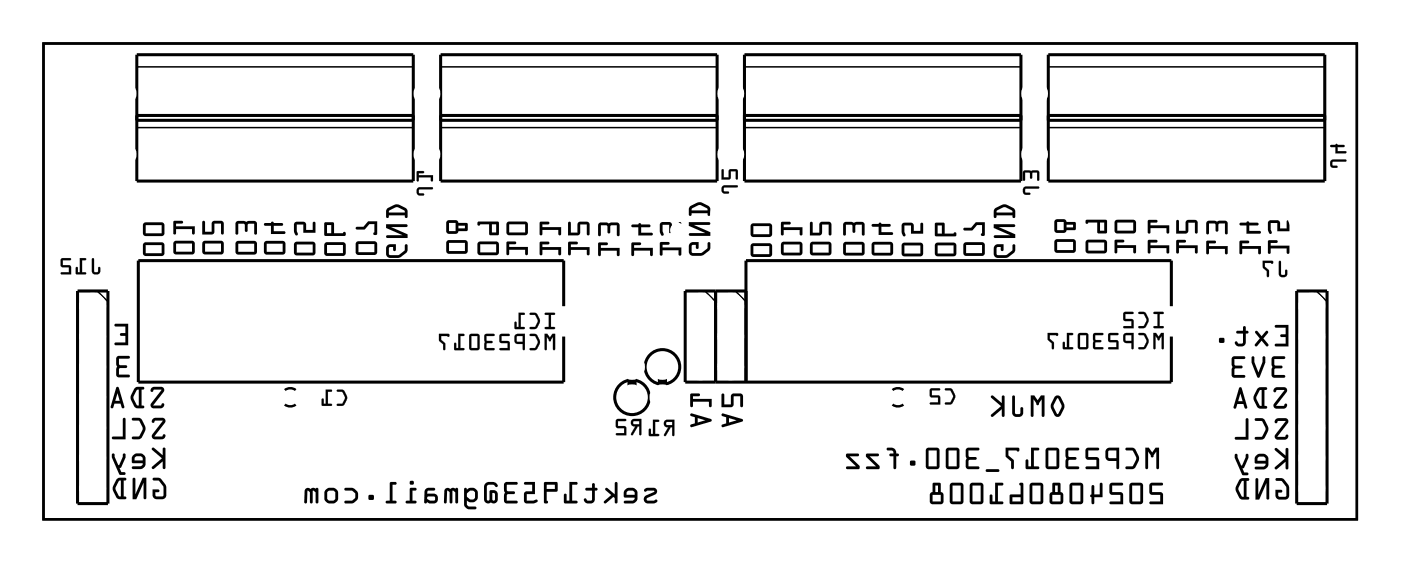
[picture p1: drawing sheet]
<svg xmlns="http://www.w3.org/2000/svg" width="117mm" height="47mm" viewBox="0 0 117 47" stroke-linecap="round" stroke-linejoin="round" font-family="sans-serif">
<path d="M3.6 3.6h109.8v39.8h-109.8zM24.7 32.6a.73 .73 0 0 0-.9 0M24.7 33.8a.73 .73 0 0 1-.9 0M75.5 32.6a.73 .73 0 0 0-.9 0M75.5 33.8a.73 .73 0 0 1-.9 0" fill="none" stroke="#000" stroke-width=".2"/>
<g fill="#000">
<path d="M9.6 27.1h1.1v1.8h-1a.12 .12 0 0 1-.1-.1 .12 .12 0 0 1 .1-.2h.8v-.5h-.4a.12 .12 0 0 1-.1-.1 .12 .12 0 0 1 .1-.1h.4v-.6h-.9zM9.8 29.8h.9a.12 .12 0 0 1 .2 .1 .12 .12 0 0 1-.2 .1h-.8l.1 .5h.5a.12 .12 0 0 1 .1 .2 .12 .12 0 0 1-.1 .1h-.5l-.1 .5h.8a.12 .12 0 0 1 .2 .1 .14 .14 0 0 1-.2 .2l-.8-.1-.2-.1v-.5a.34 .34 0 0 0 0-.5zM52.6 31.7h.5v.5h-.5zM55.1 31.7h.5v.5h-.5z"/>
<path d="M34.9 15.7v.5l.2 .2 .3-.1h.1l-.1-.1-.4-.1 .1-.3h1l.1-.1h-.1h-1zM34.9 14.3v.9l.1-.1v-.3h1v.3h.2v-.4h-1.2v-.2h.4l.1-.1z"/>
<path d="M34.9 15.7l-.1 .2 .1 .4 .5 .1a.1 .1 0 0 0 .1-.1 .1 .1 0 0 0-.1-.1l-.4-.1v-.2l1.1-.1a.1 .1 0 0 0 .1-.1 .1 .1 0 0 0-.1-.1h-1zM34.9 15.7h.2h1h.1l-.1 .1h-1l-.1 .4 .4 .1h-.3l-.2-.1zM34.9 14.3l-.1 .8a.1 .1 0 0 0 .1 .1 .1 .1 0 0 0 .1-.1v-.3h1v.3a.1 .1 0 0 0 .1 .1 .1 .1 0 0 0 .1-.1v-.5l-1.2 .1v-.2h.4a.1 .1 0 0 0 .1-.1 .1 .1 0 0 0-.1-.1zM34.9 14.3l.5 .1v.1h-.4v.2h1.2v.4h-.2v-.3h-1v.3l-.1 .1z"/>
<path d="M60.4 15.6l-.1 .4 .3 .2h.3v-.1v-.1h-.4l.1-.3h1l.1-.1-.1-.1h-1zM60.4 14.2l-.1 .8h.7l.1-.7h.4v.7h.2v-.7l-.1-.1h-.6l-.1 .6h-.4v-.6z"/>
<path d="M60.4 15.6l-.1 .2 .1 .3 .5 .1a.1 .1 0 0 0 .1-.1 .1 .1 0 0 0-.1-.1h-.4v-.3h1.1a.1 .1 0 0 0 .1-.1 .1 .1 0 0 0-.1-.1h-1zM60.4 15.6l.2-.1h1l.1 .1-.1 .1h-1l-.1 .3 .4 .1v.1h-.3l-.2-.2zM60.3 14.2v.8h.7l.1-.7h.4v.6a.1 .1 0 0 0 .1 .1 .1 .1 0 0 0 .1-.1v-.6l-.1-.1h-.6l-.1 .6h-.4v-.6zM60.4 14.2h.1v.6h.4l.1-.6h.6l.1 .1v.7h-.2v-.7h-.4l-.1 .7h-.7z"/>
<path d="M85.6 15.7l-.1 .4 .3 .2h.3v-.1v-.1h-.4v-.3h1.1l.1-.1-.1-.1h-1zM85.6 14.3v.8l.1-.1v-.6l.4 .1v.4h.1h.1v-.4l.4-.1v.7h.2v-.7l-.1-.1z"/>
<path d="M85.6 15.7l-.1 .2 .1 .3 .4 .1a.1 .1 0 0 0 .1-.1 .1 .1 0 0 0-.1-.1h-.3v-.3h1.1a.1 .1 0 0 0 .1-.1 .1 .1 0 0 0-.1-.1h-1zM85.6 15.7l.2-.1h1l.1 .1-.1 .1h-1.1v.3l.4 .1v.1h-.3l-.3-.2zM85.6 14.3l-.1 .7a.1 .1 0 0 0 .1 .1 .1 .1 0 0 0 .1-.1v-.6l.4 .1v.4a.1 .1 0 0 0 .1 .1 .1 .1 0 0 0 .1-.1v-.4l.4-.1v.6a.1 .1 0 0 0 .1 .1 .1 .1 0 0 0 .1-.1v-.6l-.1-.1zM85.6 14.3h1.2l.1 .1v.7h-.2v-.7h-.4v.5h-.1h-.1v-.5h-.4v.6l-.1 .1z"/>
<path d="M111.3 13.4l-.1 .5 .3 .1h.3v-.1l-.4-.1v-.3h1.1l.1-.1-.1-.1h-1zM111.2 12.1l.1 .2h.3v.5h1l-.1-.2h-.7v-.3h.6v-.2h-.6l-.1-.1-.1 .1z"/>
<path d="M111.3 13.4l-.1 .2 .1 .4h.4a.1 .1 0 0 0 .1 0 .1 .1 0 0 0-.1-.1l-.3-.1v-.2l1.1-.1a.1 .1 0 0 0 .1-.1 .1 .1 0 0 0-.1-.1h-1zM111.3 13.4h.2h1h.1l-.1 .1h-1.1v.3l.4 .1v.1h-.3l-.3-.1zM111.2 12.1l.1 .2h.3v.5h.9a.1 .1 0 0 0 .1-.1 .1 .1 0 0 0-.1-.1h-.7v-.3h.5a.1 .1 0 0 0 .1-.1 .1 .1 0 0 0-.1-.1h-.5a.09 .09 0 0 0-.1-.1 .09 .09 0 0 0-.1 .1zM111.2 12.2l.5-.1v-.1l.1 .1h.6v.2h-.6v.4h.7v.1h-.9l.1-.5h-.4z"/>
<path d="M3.6 3.6v39.8h109.8v-39.8zM3.6 3.6h109.8v39.8h-109.8z"/>
<path d="M7.7 21.6v1.1a.36 .36 0 0 0 .3 .3 .36 .36 0 0 0 .4-.3v-.3l-.1-.1-.1 .1v.3h-.3v-1zM6.7 21.6v1.2h-.2v-.4l-.1-.1-.1 .6h.9v-.1h-.3v-1h.3v-.2zM5.1 21.6v.6l.1 .2h.6v.4h-.6l-.1 .1h.8v-.7h-.7v-.4h.7v-.2z"/>
<path d="M7.7 21.6v1.1a.37 .37 0 0 0 .3 .3 .37 .37 0 0 0 .4-.3v-.3a.1 .1 0 0 0-.1-.1 .1 .1 0 0 0-.1 .1v.3h-.3v-1zM7.7 21.6l.2 .1v1l.3 .1 .1-.5 .1 .1v.3a.35 .35 0 0 1-.4 .2 .35 .35 0 0 1-.3-.2zM6.7 21.6v1.2h-.2v-.4a.1 .1 0 0 0-.1-.1 .1 .1 0 0 0-.1 .1l.1 .5 .7 .1a.1 .1 0 0 0 .1-.1 .1 .1 0 0 0-.1-.1h-.2v-1h.2a.1 .1 0 0 0 .1-.1 .1 .1 0 0 0-.1-.1zM6.7 21.6h.5l-.1 .1-.3 .1v1h.3v.1h-.8l.1-.6 .1 .1v.4h.2zM5.1 21.6v.7l.7 .1v.4h-.6a.1 .1 0 0 0-.1 .1 .1 .1 0 0 0 .1 .1h.8l-.1-.8h-.7v-.4h.7a.1 .1 0 0 0 .1-.1 .1 .1 0 0 0-.1-.1zM5.1 21.6h.8v.2h-.7v.4h.7v.7h-.8l.1-.1h.6v-.5h-.6l-.1-.1z"/>
<path d="M9.6 27.1v.2h.9v.6h-.4a.12 .12 0 0 0-.1 .1 .12 .12 0 0 0 .1 .1h.4v.5h-.8a.12 .12 0 0 0-.1 .2 .12 .12 0 0 0 .1 .1h1v-1.8zM9.6 27.1h1.1v1.8h-1a.12 .12 0 0 1-.1-.1 .12 .12 0 0 1 .1-.2h.8v-.5h-.4a.12 .12 0 0 1-.1-.1 .12 .12 0 0 1 .1-.1h.4v-.6h-.9z"/>
<path d="M9.8 29.8l-.1 .2 .1 .7-.1 .2v.5l.2 .2h.8a.14 .14 0 0 0 .2-.2 .12 .12 0 0 0-.2-.1h-.8l.1-.5h.5a.12 .12 0 0 0 .1-.1 .12 .12 0 0 0-.1-.2h-.5l-.1-.5h.8a.12 .12 0 0 0 .2-.1 .12 .12 0 0 0-.2-.1zM9.8 29.8h.9a.12 .12 0 0 1 .2 .1 .12 .12 0 0 1-.2 .1h-.8l.1 .5h.5a.12 .12 0 0 1 .1 .2 .12 .12 0 0 1-.1 .1h-.5l-.1 .5h.8a.12 .12 0 0 1 .2 .1 .14 .14 0 0 1-.2 .2h-.8l-.2-.2v-.5l.1-.2-.1-.3v-.4z"/>
<path d="M12 20.3l-.1 .9 .2 .2h1.4l.2-.1v-.8l-.1-.2h-1.4zM12.2 20.5h1.3v.7h-1.3zM12 18.7l-.1 .8 .2 .2h1.4l.2-.1v-.8l-.1-.2h-1.4zM12.2 18.8h1.3v.7h-1.3z"/>
<path d="M12 20.3l-.1 .9 .2 .2h1.4l.2-.1v-.8l-.1-.2h-1.4zM12 20.3h.2h1.4l.1 .2v.8l-.2 .1h-1.4l-.2-.2zM12.2 20.5h1.3v.7h-1.3zM12.2 20.5v.7h1.3v-.7zM12 18.7l-.1 .8 .2 .2h1.4l.2-.1v-.8l-.1-.2h-1.4zM12 18.7l.2-.1h1.4l.1 .2v.8l-.2 .1h-1.4l-.2-.2zM12.2 18.8h1.3v.7h-1.3zM12.2 18.8v.7h1.3v-.7z"/>
<path d="M12.7 32.4l-.1 .3a.15 .15 0 0 0 .2 .1 .15 .15 0 0 0 .1-.2h.6l-.9 1.1v.2l.1 .2 .1 .1 .7-.1 .2-.3a.14 .14 0 0 0-.1-.1 .14 .14 0 0 0-.1 .2h-.7l.9-1.1v-.3l-.2-.1h-.6zM12.7 32.4h.2h.6l.2 .1v.3l-.9 1.1h.7a.12 .12 0 0 1 .1-.2 .12 .12 0 0 1 .1 .1 .32 .32 0 0 1-.3 .4l-.7-.1-.1-.1v-.3l.9-1.1h-.7a.12 .12 0 0 1-.1 .2 .12 .12 0 0 1-.1-.1zM11.3 32.5l-.4 .6 .1 .4 .3 .6 .6 .1a.14 .14 0 0 0 .2-.2 .12 .12 0 0 0-.2-.1h-.1v-1.3h.1a.12 .12 0 0 0 .2-.1 .12 .12 0 0 0-.2-.1h-.5zM11.3 32.5l.1-.1h.5a.12 .12 0 0 1 .2 .1 .12 .12 0 0 1-.2 .1h-.1v1.3h.1a.12 .12 0 0 1 .2 .1 .14 .14 0 0 1-.2 .2l-.5-.1-.2-.1a1 1 0 0 1 0-1.5zM11.5 32.6h.1v1.3h-.2l-.3-.6zM11.5 32.6l-.4 .7 .3 .6h.2v-1.3zM9.7 32.4l-.5 1.6a.12 .12 0 0 0 .1 .1 .12 .12 0 0 0 .2 0l.1-.3h.5l.1 .3a.12 .12 0 0 0 .1 0 .12 .12 0 0 0 .1-.1l-.5-1.6zM9.7 32.4h.2l.5 1.6a.12 .12 0 0 1-.1 .2 .12 .12 0 0 1-.1-.1l-.1-.3h-.5l-.1 .3a.12 .12 0 0 1-.2 .1 .12 .12 0 0 1-.1-.2zM9.8 32.9l.2 .6h-.4zM9.8 32.9l-.2 .6h.4z"/>
<path d="M12.7 32.4l-.1 .3a.15 .15 0 0 0 .2 .1 .15 .15 0 0 0 .1-.2h.6l-.9 1.1v.2l.1 .2 .1 .1 .7-.1 .2-.3a.15 .15 0 0 0-.1-.1 .15 .15 0 0 0-.1 .2h-.7l.9-1.1v-.3l-.2-.1h-.6zM11.3 32.5a1.07 1.07 0 0 0 0 1.5l.1 .1 .5 .1a.14 .14 0 0 0 .2-.2 .12 .12 0 0 0-.2-.1h-.1v-1.3h.1a.12 .12 0 0 0 .2-.1 .12 .12 0 0 0-.2-.1h-.5zM11.5 32.6h.1v1.3h-.2l-.3-.6zM9.7 32.4l-.5 1.6a.12 .12 0 0 0 .1 .2 .12 .12 0 0 0 .2-.1l.1-.3h.5l.1 .3a.12 .12 0 0 0 .1 .1 .12 .12 0 0 0 .1-.2l-.5-1.6zM9.8 32.9l.2 .6h-.4z"/>
<path d="M12.8 35l-.1 .3a.15 .15 0 0 0 .2 .1 .15 .15 0 0 0 .1-.2h.6l-.9 1.1v.2l.1 .2h.1h.7l.2-.3a.14 .14 0 0 0-.1-.1 .14 .14 0 0 0-.1 .2h-.7l.9-1.1v-.3l-.2-.2h-.6zM12.8 35l.2-.1h.6l.2 .2v.3l-.9 1.1h.7a.12 .12 0 0 1 .1-.2 .12 .12 0 0 1 .1 .1 .32 .32 0 0 1-.3 .3h-.7l-.1-.1v-.3l.9-1.1h-.7a.12 .12 0 0 1-.1 .2 .12 .12 0 0 1-.1-.1zM11.1 35v.2h.5l.3 .6-.3 .7h-.5a.12 .12 0 0 0-.1 .1 .12 .12 0 0 0 .1 .1h.5a1.06 1.06 0 0 0 .5-1.1l-.3-.6zM11.1 35h.6l.2 .1a1.03 1.03 0 0 1 .3 .9l-.4 .7h-.7a.12 .12 0 0 1-.1-.1 .12 .12 0 0 1 .1-.1h.5l.3-.7-.3-.6h-.5zM10.3 35v1.5h-.8a.12 .12 0 0 0-.2 .1 .12 .12 0 0 0 .2 .1h1v-1.6l-.1-.1zM10.3 35h.1l.1 .1v1.6h-1a.12 .12 0 0 1-.2-.1 .12 .12 0 0 1 .2-.1h.8z"/>
<path d="M12.7 37.5v.1l.8 .7-.8 .7a.12 .12 0 0 0 0 .2 .12 .12 0 0 0 .2 0l.7-.6v.5a.12 .12 0 0 0 .1 .1 .12 .12 0 0 0 .1-.1v-1.6a.12 .12 0 0 0-.1-.1 .12 .12 0 0 0-.1 .1v.6l-.7-.6zM12.7 37.5h.2l.7 .6v-.6a.12 .12 0 0 1 .1-.1 .12 .12 0 0 1 .1 .1v1.6a.12 .12 0 0 1-.1 .1 .12 .12 0 0 1-.1-.1v-.5l-.7 .6a.12 .12 0 0 1-.2 0 .12 .12 0 0 1 0-.2l.8-.7-.8-.7zM11.1 38.1l-.1 .2 .1 .4h.8v.1l-.1 .2h-.7a.12 .12 0 0 0-.1 .1 .12 .12 0 0 0 .1 .1h.7l.2-.1a.96 .96 0 0 0 .2-.8l-.3-.4h-.5zM11.1 38.1l.3-.2h.5l.3 .4a.96 .96 0 0 1-.2 .8l-.2 .1h-.7a.12 .12 0 0 1-.1-.1 .12 .12 0 0 1 .1-.1h.7l.1-.3h-.8l-.1-.4zM11.3 38.2h.5l.1 .1v.2h-.7zM11.3 38.2l-.1 .3h.7v-.2l-.1-.1zM9.4 38v.3l.6 1.4h.4a.12 .12 0 0 0 .1-.1 .12 .12 0 0 0-.1-.1h-.3l-.1-.4h.1l.4-.8v-.3a.12 .12 0 0 0-.1-.1 .12 .12 0 0 0-.1 .1l-.3 .9h-.1l-.3-.7v-.2zM9.4 38h.2v.2l.3 .7h.1l.3-.7v-.2a.12 .12 0 0 1 .1-.1 .12 .12 0 0 1 .1 .1v.3l-.4 .8h-.1l.1 .4h.3a.12 .12 0 0 1 .1 .1 .12 .12 0 0 1-.1 .1h-.4l-.6-1.4z"/>
<path d="M12.8 35l-.1 .3a.15 .15 0 0 0 .2 .1 .15 .15 0 0 0 .1-.2h.6l-.9 1.1v.2l.1 .2h.1h.7l.2-.3a.15 .15 0 0 0-.1-.1 .15 .15 0 0 0-.1 .2h-.7l.9-1.1v-.3l-.2-.2h-.6zM11.1 35v.2h.5l.3 .6-.3 .7h-.5a.12 .12 0 0 0-.1 .1 .12 .12 0 0 0 .1 .1h.5a1.06 1.06 0 0 0 .5-1.1l-.3-.6zM10.3 35v1.5h-.8a.12 .12 0 0 0-.2 .1 .12 .12 0 0 0 .2 .1h1v-1.6l-.1-.1z"/>
<path d="M12.7 37.5v.1l.8 .7-.8 .7a.12 .12 0 0 0 0 .2 .12 .12 0 0 0 .2 0l.7-.6v.5a.12 .12 0 0 0 .1 .1 .12 .12 0 0 0 .1-.1v-1.6a.12 .12 0 0 0-.1-.1 .12 .12 0 0 0-.1 .1v.6l-.7-.6zM11.1 38.1l-.1 .2 .1 .4h.8v.1l-.1 .2h-.7a.12 .12 0 0 0-.1 .1 .12 .12 0 0 0 .1 .1h.7l.2-.1a.96 .96 0 0 0 .2-.8l-.3-.4h-.5zM11.3 38.2h.5l.1 .1v.2h-.7zM9.4 38v.3l.6 1.4h.4a.12 .12 0 0 0 .1-.1 .12 .12 0 0 0-.1-.1h-.3l-.1-.4h.1l.4-.8v-.3a.12 .12 0 0 0-.1-.1 .12 .12 0 0 0-.1 .1v.2l-.3 .7h-.1l-.3-.7v-.2z"/>
<path d="M14.6 20.2l-.1 .9 .1 .2h1.5l.2-.2v-.7l-.2-.2-1.4-.1zM14.7 20.4h1.4v.7h-1.4zM14.5 18.5v1a.12 .12 0 0 0 .1 .1 .12 .12 0 0 0 .1-.1v-.3h1.4v.3a.12 .12 0 0 0 .1 .1 .12 .12 0 0 0 .1-.1v-.6h-1.6v-.2h.5a.12 .12 0 0 0 .1-.1 .12 .12 0 0 0-.1-.1z"/>
<path d="M14.6 20.2l-.1 .9 .1 .2h1.5l.2-.2v-.7l-.2-.2-1.4-.1zM14.6 20.2l.1-.1 1.4 .1 .2 .2v.7l-.2 .2h-1.5l-.1-.2zM14.7 20.4h1.4v.7h-1.4zM14.7 20.4v.7h1.4v-.7zM14.5 18.5v1a.12 .12 0 0 0 .1 .1 .12 .12 0 0 0 .1-.1v-.3h1.4v.3a.12 .12 0 0 0 .1 .1 .12 .12 0 0 0 .1-.1v-.6h-1.6v-.2h.5a.12 .12 0 0 0 .1-.1 .12 .12 0 0 0-.1-.1zM14.5 18.5h.7a.12 .12 0 0 1 .1 .1 .12 .12 0 0 1-.1 .1h-.5v.2h1.6v.6a.12 .12 0 0 1-.1 .1 .12 .12 0 0 1-.1-.1v-.3h-1.4v.3a.12 .12 0 0 1-.1 .1 .12 .12 0 0 1-.1-.1z"/>
<path d="M17 20.2l-.1 .9 .2 .2h1.4l.2-.2v-.7l-.1-.2-1.5-.1zM17.1 20.4h1.4v.7h-1.4zM16.9 18.5v1.1l1-.1v-.8h.6v.8a.12 .12 0 0 0 .1 .1 .12 .12 0 0 0 .1-.1v-.8l-.1-.2h-.8l-.1 .9h-.6v-.9z"/>
<path d="M17 20.2l-.1 .9 .2 .2h1.4l.2-.2v-.7l-.1-.2-1.5-.1zM17 20.2l.1-.1 1.5 .1 .1 .2v.7l-.2 .2h-1.4l-.2-.2zM17.1 20.4h1.4v.7h-1.4zM17.1 20.4v.7h1.4v-.7zM16.9 18.5v1.1l1-.1v-.8h.6v.8a.12 .12 0 0 0 .1 .1 .12 .12 0 0 0 .1-.1v-.8l-.1-.2h-.8l-.1 .9h-.6v-.9zM16.9 18.5h.2v.9h.6l.1-.9h.8l.1 .2v.8a.12 .12 0 0 1-.1 .1 .12 .12 0 0 1-.1-.1v-.8h-.6v.8l-1 .1z"/>
<path d="M19.8 20.2l-.1 .9 .1 .2h1.5l.2-.2v-.7l-.2-.2-1.4-.1zM19.9 20.4h1.4v.7h-1.4zM19.8 18.5l-.1 1a.12 .12 0 0 0 .1 .1 .12 .12 0 0 0 .1-.1v-.8h.5l.1 .6a.12 .12 0 0 0 .1 .1 .12 .12 0 0 0 .1-.1v-.6h.6v.8a.12 .12 0 0 0 .1 .1 .12 .12 0 0 0 .1-.1v-.9l-.2-.1h-.5a.34 .34 0 0 1-.4 0z"/>
<path d="M19.8 20.2l-.1 .9 .1 .2h1.5l.2-.2v-.7l-.2-.2-1.4-.1zM19.8 20.2l.1-.1 1.4 .1 .2 .2v.8l-.2 .1h-1.5l-.1-.2zM19.9 20.4h1.4v.7h-1.4zM19.9 20.4v.7h1.4v-.7zM19.8 18.5l-.1 1a.12 .12 0 0 0 .1 .1 .12 .12 0 0 0 .1-.1v-.8h.5l.1 .6a.12 .12 0 0 0 .1 .1 .12 .12 0 0 0 .1-.1v-.6h.6v.8a.12 .12 0 0 0 .1 .1 .12 .12 0 0 0 .1-.1v-.8l-.2-.2h-.5l-.2 .1-.7-.1zM19.8 18.5h.1h.5l.2 .1 .2-.1h.5l.2 .2v.8a.12 .12 0 0 1-.1 .1 .12 .12 0 0 1-.1-.1v-.8h-.6v.6a.12 .12 0 0 1-.1 .1 .12 .12 0 0 1-.1-.1l-.1-.6h-.5v.8a.12 .12 0 0 1-.1 .1 .12 .12 0 0 1-.1-.1z"/>
<path d="M22.1 20.2v.9l.1 .2h1.4l.2-.1 .1-.8-.2-.2-1.4-.1zM22.3 20.4h1.3v.7h-1.3zM22.1 18.7v.2h.6v.7h1a.12 .12 0 0 0 .2-.1 .14 .14 0 0 0-.2-.2h-.8v-.4h.7a.12 .12 0 0 0 .1-.1 .12 .12 0 0 0-.1-.1h-.7a.12 .12 0 0 0-.1-.2 .12 .12 0 0 0-.1 .2z"/>
<path d="M22.1 20.2v.9l.1 .2h1.4l.2-.1 .1-.8-.2-.2-1.4-.1zM22.1 20.2l.2-.1 1.4 .1 .2 .2-.1 .8-.2 .1h-1.4l-.1-.2zM22.3 20.4h1.3v.7h-1.3zM22.3 20.4v.7h1.3v-.7zM22.1 18.7v.2h.6v.7h1a.12 .12 0 0 0 .2-.1 .14 .14 0 0 0-.2-.2h-.8v-.4h.7a.12 .12 0 0 0 .1-.1 .12 .12 0 0 0-.1-.1h-.7a.12 .12 0 0 0-.1-.2 .12 .12 0 0 0-.1 .2zM22.1 18.7h.6a.12 .12 0 0 1 .1-.2 .12 .12 0 0 1 .1 .2h.7a.12 .12 0 0 1 .1 .1 .12 .12 0 0 1-.1 .1h-.7v.4h.8a.14 .14 0 0 1 .2 .2 .12 .12 0 0 1-.2 .1h-1v-.7h-.6z"/>
<path d="M24.6 20.3v.8l.1 .2 1.4 .1 .3-.2v-.8l-.2-.2h-1.4zM24.8 20.4h1.3v.7h-1.3zM24.6 18.6v.2v.7a.14 .14 0 0 0 .1 .2 .14 .14 0 0 0 .2-.2l-.1-.2v-.5h.6v.7h1v-.8a.12 .12 0 0 0-.1-.2 .14 .14 0 0 0-.2 .2v.5h-.5v-.5l-.2-.1z"/>
<path d="M24.6 20.3v.8l.1 .2 1.4 .1 .3-.2v-.8l-.2-.2h-1.4zM24.6 20.3l.2-.1h1.4l.2 .2v.8l-.3 .2-1.4-.1-.1-.2zM24.8 20.4h1.3v.7h-1.3zM24.8 20.4v.7h1.3v-.7zM24.6 18.6v.7l.1 .3a.12 .12 0 0 0 .1 .1 .12 .12 0 0 0 .1-.2l-.1-.2v-.5h.6v.7h1v-.8a.12 .12 0 0 0-.1-.2 .14 .14 0 0 0-.2 .2v.5h-.5v-.5l-.2-.1zM24.6 18.6h.8l.2 .1v.5h.5v-.5a.14 .14 0 0 1 .2-.2 .12 .12 0 0 1 .1 .2v.8h-1v-.7h-.6v.5l.1 .2a.12 .12 0 0 1-.1 .2 .12 .12 0 0 1-.1-.1l-.1-.3z"/>
<path d="M27.2 20.3l-.1 .9 .1 .2h1.5l.2-.1v-.8l-.1-.2h-1.5zM27.3 20.5h1.4v.7h-1.4zM27.1 18.6v1l.1 .1h1.6h.1v-.2a.12 .12 0 0 0-.1-.1 .12 .12 0 0 0-.1 .1h-.8v-.8v-.1zM27.3 18.8h.4v.7h-.4z"/>
<path d="M27.2 20.3l-.1 .9 .1 .2h1.5l.2-.1v-.8l-.1-.2h-1.5zM27.2 20.3h.1h1.5l.1 .2v.8l-.2 .1h-1.5l-.1-.2zM27.3 20.5h1.4v.7h-1.4zM27.3 20.5v.7h1.4v-.7zM27.1 18.6v1l.1 .1h1.6h.1v-.2a.12 .12 0 0 0-.1-.1 .12 .12 0 0 0-.1 .1h-.8v-.8v-.1zM27.1 18.6h.8v.1v.8h.8a.12 .12 0 0 1 .1-.1 .12 .12 0 0 1 .1 .1v.2h-.1h-1.6l-.1-.1zM27.3 18.8h.4v.7h-.4zM27.3 18.8v.7h.4v-.7z"/>
<path d="M28.2 32.6v.2h.4l.2 .5-.2 .5h-.4v.1a.6 .6 0 0 0 .8-.5v-.3l-.2-.4-.2-.1zM27.2 32.6v1.2h-.1v-.4l-.2-.1v.6h.8v-.1h-.3v-1h.3l.1-.2z"/>
<path d="M28.2 32.6v.2h.4l.2 .5-.2 .5h-.4a.1 .1 0 0 0-.1 .1 .1 .1 0 0 0 .1 .1l.6-.1 .2-.6-.3-.7zM28.2 32.6h.5l.3 .5a.83 .83 0 0 1-.4 .8h-.4v-.1h.4l.2-.4v-.2l-.2-.4-.4-.1zM27.2 32.6v1.2h-.1v-.4a.1 .1 0 0 0-.1-.1 .1 .1 0 0 0-.1 .1v.5l.8 .1a.1 .1 0 0 0 .1-.1 .1 .1 0 0 0-.1-.1h-.3v-1h.3a.1 .1 0 0 0 .1-.1 .1 .1 0 0 0-.1-.1zM27.2 32.6h.5v.1l-.3 .1v1h.3v.1h-.8v-.6l.2 .1v.4h.1z"/>
<path d="M29.8 20.2l-.1 .9 .2 .2h1.4l.2-.1v-.8l-.1-.2h-1.4zM30 20.4h1.3v.7h-1.3zM29.8 19v.2h.6l.5-.5h.4v.7a.12 .12 0 0 0-.1 .2 .12 .12 0 0 0 .1 .1l.2-.1v-.1v-1h-.7l-.4 .5z"/>
<path d="M29.8 20.2l-.1 .9 .2 .2h1.4l.2-.1v-.8l-.1-.2h-1.4zM29.8 20.2h.2h1.4l.1 .2v.8l-.2 .1h-1.4l-.2-.2zM30 20.4h1.3v.7h-1.3zM30 20.4v.7h1.3v-.7zM29.8 19v.2h.6l.5-.5h.4v.7a.12 .12 0 0 0-.1 .2 .12 .12 0 0 0 .1 .1l.2-.2v-1h-.7l-.4 .5zM29.8 19h.6l.4-.5h.7v1a.17 .17 0 0 1-.1 .2 .17 .17 0 0 1-.2-.2l.1-.1v-.7h-.4l-.5 .5h-.6z"/>
<path d="M32.4 20.5a.91 .91 0 0 0 0 1 1.32 1.32 0 0 0 1.6-.5l.1-.5a.12 .12 0 0 0-.1-.1 .12 .12 0 0 0-.2 .1v.4l-.5 .4h-.8v-.6h.4v.2a.12 .12 0 0 0 .1 .1 .12 .12 0 0 0 .1-.1v-.5h-.5zM32.3 18.8v.3l1.4 .6h-1.3a.12 .12 0 0 0-.1 .1 .12 .12 0 0 0 .1 .1h1.7v-.3l-1.4-.6h1.3a.12 .12 0 0 0 .1-.1 .12 .12 0 0 0-.1-.1zM32.4 17.4l-.1 .2v.5a.12 .12 0 0 0 .1 .1 .12 .12 0 0 0 .1-.1v-.1h1.3v.1a.12 .12 0 0 0 .2 .1 .12 .12 0 0 0 .1-.1l-.1-.6a1.05 1.05 0 0 0-1.5-.1zM32.5 17.6l.7-.3 .6 .3v.2h-1.3z"/>
<path d="M32.4 20.5a.91 .91 0 0 0 0 1 1.31 1.31 0 0 0 1.5-.3l.1-.2 .1-.5a.12 .12 0 0 0-.1-.1 .12 .12 0 0 0-.2 .1v.4l-.5 .4h-.8v-.6h.4v.2a.12 .12 0 0 0 .1 .1 .12 .12 0 0 0 .1-.1v-.5h-.5zM32.4 20.5l.2-.1h.5v.5a.12 .12 0 0 1-.1 .1 .12 .12 0 0 1-.1-.1v-.2h-.4v.6h.8l.5-.4v-.4a.12 .12 0 0 1 .2-.1 .12 .12 0 0 1 .1 .1l-.1 .5-.5 .5a1.48 1.48 0 0 1-1 0h-.1a.92 .92 0 0 1 0-1zM32.3 18.8v.3l1.4 .6h-1.3a.12 .12 0 0 0-.1 .1 .12 .12 0 0 0 .1 .1h1.7v-.3l-1.4-.6h1.3a.12 .12 0 0 0 .1-.1 .12 .12 0 0 0-.1-.1zM32.3 18.8h1.7a.12 .12 0 0 1 .1 .1 .12 .12 0 0 1-.1 .1h-1.3l1.4 .6v.3h-1.7a.12 .12 0 0 1-.1-.1 .12 .12 0 0 1 .1-.1h1.3l-1.4-.6zM32.4 17.4l-.1 .2v.5a.12 .12 0 0 0 .1 .1 .12 .12 0 0 0 .1-.1v-.1h1.3v.1a.12 .12 0 0 0 .2 .1 .12 .12 0 0 0 .1-.1l-.1-.6-.6-.4h-.3zM32.4 17.4h.1a1 1 0 0 1 1.4 0l.2 .2v.5a.12 .12 0 0 1-.1 .1 .12 .12 0 0 1-.2-.1v-.1h-1.3v.1a.12 .12 0 0 1-.1 .1 .12 .12 0 0 1-.1-.1v-.5zM32.5 17.6l.7-.3 .6 .3v.2h-1.3zM32.5 17.6v.2h1.3v-.2l-.6-.3z"/>
<path d="M37.4 20.2l-.1 .8 .1 .2h1.5l.2-.1v-.8l-.1-.2h-1.5zM37.5 20.3h1.4v.7h-1.4zM37.4 18.5l-.1 .8 .1 .2 .7 .1 .2-.1v-.2h.8l-.1-.6-.7-.1v-.1l-.2-.1zM37.5 18.6h.6v.7h-.6zM38.3 18.9h.6v.2h-.6z"/>
<path d="M37.4 20.2l-.1 .8 .1 .2h1.5l.2-.1v-.8l-.1-.2h-1.5zM37.4 20.1h.1h1.5l.1 .2v.8l-.2 .1h-1.5l-.1-.2zM37.5 20.3h1.4v.7h-1.4zM37.5 20.3v.7h1.4v-.7zM37.4 18.5l-.1 .8 .1 .2 .7 .1 .2-.1v-.2h.8l-.1-.6-.7-.1-.1-.1-.1-.1zM37.4 18.5l.7-.1 .2 .1v.1l.7 .1 .1 .1v.5h-.8v.2l-.2 .1-.7-.1-.1-.2zM37.5 18.6h.6v.7h-.6zM37.5 18.6v.7h.6v-.7zM38.3 18.9h.6v.2h-.6zM38.3 18.9v.2h.6v-.2z"/>
<path d="M40 20.3l-.1 .8 .2 .2h1.4l.2-.1v-.8l-.1-.2h-1.5zM40.1 20.4h1.4v.7h-1.4zM39.9 18.6v.2a.12 .12 0 0 0 .1 .1 .12 .12 0 0 0 .1-.1h.8v.8l.1 .1h.6l.1-.1v-1l-.1-.1zM41.1 18.8h.4v.6h-.4z"/>
<path d="M40 20.3l-.1 .8 .2 .2h1.4l.2-.1v-.8l-.1-.2h-1.5zM40 20.3l.1-.1h1.5l.1 .2v.8l-.2 .1h-1.4l-.2-.2zM40.1 20.4h1.4v.7h-1.4zM40.1 20.4v.7h1.4v-.7zM39.9 18.6v.2a.12 .12 0 0 0 .1 .1 .12 .12 0 0 0 .1-.1h.8v.8l.1 .1h.6l.1-.1v-1l-.1-.1zM39.9 18.6l1.7-.1 .1 .1v1l-.1 .1h-.6l-.1-.1v-.8h-.8a.12 .12 0 0 1-.1 .1 .12 .12 0 0 1-.1-.1zM41.1 18.8h.4v.6h-.4zM41.1 18.8v.6h.4v-.6z"/>
<path d="M42.4 20.2l-.1 1a.12 .12 0 0 0 .2 .1 .12 .12 0 0 0 .1-.1v-.3h1.3v.3a.12 .12 0 0 0 .1 .1 .12 .12 0 0 0 .1-.1v-.5h-1.5v-.3h.4a.12 .12 0 0 0 .2-.1 .12 .12 0 0 0-.2-.1zM42.4 18.6l-.1 .8 .2 .3h1.4l.2-.2v-.7l-.1-.3h-1.4zM42.6 18.8h1.3v.6h-1.3z"/>
<path d="M42.4 20.2l-.1 1a.12 .12 0 0 0 .2 .1 .12 .12 0 0 0 .1-.1v-.3h1.3v.3a.12 .12 0 0 0 .1 .1 .12 .12 0 0 0 .1-.1v-.5h-1.5v-.3h.4a.12 .12 0 0 0 .2-.1 .12 .12 0 0 0-.2-.1zM42.4 20.2h.6a.12 .12 0 0 1 .2 .1 .12 .12 0 0 1-.2 .1h-.4v.3h1.5v.5a.12 .12 0 0 1-.1 .1 .12 .12 0 0 1-.1-.1v-.3h-1.3v.3a.12 .12 0 0 1-.1 .1 .12 .12 0 0 1-.2-.1zM42.4 18.6l-.1 .8 .2 .3h1.4l.2-.2v-.7l-.1-.3h-1.4zM42.4 18.6l.2-.1h1.4l.1 .3v.7l-.2 .2h-1.4l-.2-.3zM42.6 18.8h1.3v.6h-1.3zM42.6 18.8v.6h1.3v-.6z"/>
<path d="M45.1 20.2v1a.12 .12 0 0 0 .1 .2 .12 .12 0 0 0 .1-.2v-.3h1.4v.3a.12 .12 0 0 0 .1 .2 .12 .12 0 0 0 .1-.2v-.5h-1.6v-.3h.5a.12 .12 0 0 0 .1-.1 .12 .12 0 0 0-.1-.1zM45.1 18.6v1a.12 .12 0 0 0 .1 .1 .12 .12 0 0 0 .1-.1v-.4h1.4v.4a.12 .12 0 0 0 .1 .1 .12 .12 0 0 0 .1-.1v-.6h-1.6v-.2h.5a.12 .12 0 0 0 .1-.1 .12 .12 0 0 0-.1-.2z"/>
<path d="M45.1 20.2v1a.12 .12 0 0 0 .1 .2 .12 .12 0 0 0 .1-.2v-.3h1.4v.3a.12 .12 0 0 0 .1 .2 .12 .12 0 0 0 .1-.2v-.5h-1.6v-.3h.5a.12 .12 0 0 0 .1-.1 .12 .12 0 0 0-.1-.1zM45.1 20.2h.7a.12 .12 0 0 1 .1 .1 .12 .12 0 0 1-.1 .1h-.5v.3h1.6v.5a.12 .12 0 0 1-.1 .2 .12 .12 0 0 1-.1-.2v-.3h-1.4v.3a.12 .12 0 0 1-.1 .2 .12 .12 0 0 1-.1-.2zM45.1 18.6v1a.12 .12 0 0 0 .1 .1 .12 .12 0 0 0 .1-.1v-.4h1.4v.4a.12 .12 0 0 0 .1 .1 .12 .12 0 0 0 .1-.1v-.6h-1.6v-.2h.5a.12 .12 0 0 0 .1-.1 .12 .12 0 0 0-.1-.2zM45.1 18.6l.7-.1a.12 .12 0 0 1 .1 .2 .12 .12 0 0 1-.1 .1h-.5v.2h1.6v.6a.12 .12 0 0 1-.1 .1 .12 .12 0 0 1-.1-.1v-.4h-1.4v.4a.12 .12 0 0 1-.1 .1 .12 .12 0 0 1-.1-.1z"/>
<path d="M45.6 26.2v.1h.3v1l-.3 .1-.1 .1h.9v-.1l-.3-.1v-1h.3v-.1zM44.3 26.2v.1h.4l.3 .5-.3 .5-.4 .1v.1h.1a.6 .6 0 0 0 .7-.6v-.2l-.2-.5h-.2zM43.4 26.2v1.1h-.2v-.3l-.1-.1-.1 .6h.8v-.1l-.3-.1v-1h.3l.1-.1z"/>
<path d="M45.5 27.9l.1 1.4 .1-.1v-1l.2 .2a.1 .1 0 0 0 .1 .1 .1 .1 0 0 0 .1-.1l.1-.2v1l.2 .1v-1.4h-.2l-.2 .3-.2-.3zM44.3 28v.1h.4l.3 .5-.3 .5h-.4v.1l.1 .1a.6 .6 0 0 0 .7-.6v-.3l-.2-.4-.2-.1zM43.1 28l-.1 .2v.4l.2 .1 .5 .1v.4l.1 .1 .1-1.4zM43.2 28.1h.5v.5h-.5zM41.8 28v.6l.1 .1h.5v.4h-.6v.1l.8 .1v-.7l-.7-.1v-.4h.6l.1-.1zM40.5 28v1.2l.2 .1h.6v-.2h-.6v-.4h.4l.1-.1-.1-.1h-.4v-.4h.6v-.1zM39.3 28l-.1 1.2 .2 .1h.6l.1-.2v-1.1l-.2-.1zM39.4 28.1h.5v1h-.5zM38.3 27.9v1.2h-.2v-.4h-.1v.5l.8 .1v-.2h-.3v-1h.3v-.1zM36.7 27.9v.6l.3 .3 .1 .4 .1 .1v-.6l-.3-.3v-.3h.5l.1 .1 .1-.2z"/>
<path d="M45.6 26.2v.1h.3v1h-.3a.1 .1 0 0 0-.1 .1 .1 .1 0 0 0 .1 .1h.7a.1 .1 0 0 0 .1-.1 .1 .1 0 0 0-.1-.1h-.2v-1h.2a.1 .1 0 0 0 .1-.1 .1 .1 0 0 0-.1 0zM45.6 26.2h.8l-.1 .1h-.3v1.1h.3v.1h-.8l.1-.1h.3v-1.1h-.3zM44.3 26.2v.1l.4 .1 .3 .4-.3 .5h-.3a.1 .1 0 0 0-.1 .1 .1 .1 0 0 0 .1 .1l.5-.1 .3-.6-.4-.6zM44.3 26.2h.5l.3 .5a.83 .83 0 0 1-.3 .8h-.4l-.1-.1 .4-.1 .3-.4v-.2l-.3-.4h-.4zM43.3 26.2l.1 1.1h-.2v-.3a.1 .1 0 0 0-.1-.1 .1 .1 0 0 0-.1 .1v.5h.8a.1 .1 0 0 0 .1-.1 .1 .1 0 0 0-.1-.1h-.3v-1h.3a.1 .1 0 0 0 .1-.1 .1 .1 0 0 0-.1 0zM43.4 26.2h.5l-.1 .1h-.3v1.1h.3v.1h-.8l.1-.6 .1 .1v.4h.2z"/>
<path d="M45.5 27.9v1.3a.1 .1 0 0 0 .1 .1 .1 .1 0 0 0 .1-.1v-1l.2 .2a.11 .11 0 0 0 .1 .2 .11 .11 0 0 0 .1-.2l.1-.2v1a.1 .1 0 0 0 .1 .1 .1 .1 0 0 0 .1-.1v-1.3h-.2l-.2 .3-.2-.3zM45.5 27.9h.3l.2 .3 .2-.3h.2l-.1 1.4-.1-.1v-1.1l-.2 .4-.3-.4v1.1v.1l-.2-.1zM44.3 27.9v.2h.4l.3 .5-.3 .5h-.3a.1 .1 0 0 0-.1 .1 .1 .1 0 0 0 .1 .1l.5-.1 .3-.6-.4-.6zM44.3 28h.5l.3 .4a.83 .83 0 0 1-.3 .9h-.4l-.1-.1v-.1h.4l.3-.4v-.2l-.3-.4h-.4zM43.1 28l-.1 .2v.4l.2 .2h.5v.4a.1 .1 0 0 0 .1 .1 .1 .1 0 0 0 .1-.1v-1.3h-.6zM43.1 28l.8-.1-.1 1.4-.1-.1v-.4l-.5-.1-.2-.1zM43.2 28.1h.5v.5h-.5zM43.2 28.1v.5h.5v-.5zM41.8 28v.6l.6 .1v.4h-.6a.1 .1 0 0 0-.1 .1 .1 .1 0 0 0 .1 .1h.8v-.7l-.7-.1v-.4h.6a.1 .1 0 0 0 .1-.1 .1 .1 0 0 0-.1-.1zM41.8 28h.8l-.1 .1h-.6v.4l.7 .1v.7l-.8-.1v-.1h.6v-.4h-.5l-.1-.1zM40.5 28v1.2l.2 .1h.6a.1 .1 0 0 0 .1-.1 .1 .1 0 0 0-.1-.1h-.6v-.4h.4a.1 .1 0 0 0 .1-.1 .1 .1 0 0 0-.1-.1h-.4v-.4h.6a.1 .1 0 0 0 .1-.1 .1 .1 0 0 0-.1-.1zM40.5 28h.8v.1h-.6v.4h.4l.1 .1-.1 .1h-.4v.4h.6v.2h-.6l-.2-.1zM39.3 28l-.1 1.2 .2 .1h.6l.1-.2v-1.1l-.2-.1zM39.3 28l.6-.1 .2 .1v1.1l-.1 .2h-.6l-.2-.1zM39.4 28.1h.5v1h-.5zM39.4 28.1v1h.5v-1zM38.3 27.9v1.2h-.2v-.3a.1 .1 0 0 0-.1-.1 .1 .1 0 0 0 0 .1v.5h.7a.1 .1 0 0 0 .1-.1 .1 .1 0 0 0-.1-.1h-.2v-1h.2a.1 .1 0 0 0 .1-.1 .1 .1 0 0 0-.1-.1zM38.3 27.9l.5 .1v.1h-.3v1h.3v.2l-.8-.1v-.5h.1v.4h.2zM36.7 27.9v.6l.3 .3v.4a.1 .1 0 0 0 .1 .1 .1 .1 0 0 0 .1-.1v-.5l-.3-.3v-.3h.5l.1 .1 .1-.2zM36.7 27.9l.9 .1-.1 .2-.1-.1h-.5v.3l.3 .3v.6l-.1-.1v-.4l-.4-.3z"/>
<path d="M47.5 20.2v1a.12 .12 0 0 0 .1 .2 .12 .12 0 0 0 .1-.2v-.3h1.4v.3a.12 .12 0 0 0 .1 .2 .12 .12 0 0 0 .1-.2v-.5h-1.6v-.3h.5a.12 .12 0 0 0 .1-.1 .12 .12 0 0 0-.1-.1zM47.5 18.6v1.1l.9-.1 .1-.8h.6v.8a.12 .12 0 0 0 .1 .1 .12 .12 0 0 0 .1-.1v-.8l-.2-.2h-.8v.9h-.6v-.9z"/>
<path d="M47.5 20.2v1a.12 .12 0 0 0 .1 .2 .12 .12 0 0 0 .1-.2v-.3h1.4v.3a.12 .12 0 0 0 .1 .2 .12 .12 0 0 0 .1-.2v-.5h-1.6v-.3h.5a.12 .12 0 0 0 .1-.1 .12 .12 0 0 0-.1-.1zM47.5 20.2h.7a.12 .12 0 0 1 .1 .1 .12 .12 0 0 1-.1 .1h-.5v.3h1.6v.5a.12 .12 0 0 1-.1 .2 .12 .12 0 0 1-.1-.2v-.3h-1.4v.3a.12 .12 0 0 1-.1 .2 .12 .12 0 0 1-.1-.2zM47.5 18.6v1.1l.9-.1 .1-.8h.6v.8a.12 .12 0 0 0 .1 .1 .12 .12 0 0 0 .1-.1v-.8l-.2-.2h-.8v.9h-.6v-.9zM47.5 18.6h.2v.9h.6v-.9h.8l.2 .2v.8a.12 .12 0 0 1-.1 .1 .12 .12 0 0 1-.1-.1v-.8h-.6l-.1 .8-.9 .1z"/>
<path d="M50 20.3v1a.12 .12 0 0 0 .1 .1 .12 .12 0 0 0 .1-.1v-.3h1.4v.3a.12 .12 0 0 0 .1 .1 .12 .12 0 0 0 .1-.1v-.6h-1.6v-.2h.5a.12 .12 0 0 0 .1-.1 .12 .12 0 0 0-.1-.1zM50.1 18.7l-.1 .9a.12 .12 0 0 0 .1 .2 .12 .12 0 0 0 .1-.2v-.8l.5 .1 .1 .5a.12 .12 0 0 0 .1 .1 .12 .12 0 0 0 .1-.1l.1-.5 .5-.1v.8a.12 .12 0 0 0 .1 .2 .12 .12 0 0 0 .1-.2v-.8l-.1-.2h-.6a.34 .34 0 0 1-.4 0z"/>
<path d="M50 20.3v1a.12 .12 0 0 0 .1 .1 .12 .12 0 0 0 .1-.1v-.3h1.4v.3a.12 .12 0 0 0 .1 .1 .12 .12 0 0 0 .1-.1v-.6h-1.6v-.2h.5a.12 .12 0 0 0 .1-.1 .12 .12 0 0 0-.1-.1zM50 20.3h.7a.12 .12 0 0 1 .1 .1 .12 .12 0 0 1-.1 .1h-.5v.2h1.6v.6a.12 .12 0 0 1-.1 .1 .12 .12 0 0 1-.1-.1v-.3h-1.4v.3a.12 .12 0 0 1-.1 .1 .12 .12 0 0 1-.1-.1zM50.1 18.7l-.1 .9a.12 .12 0 0 0 .1 .2 .12 .12 0 0 0 .1-.2v-.8l.5 .1 .1 .5a.12 .12 0 0 0 .1 .1 .12 .12 0 0 0 .1-.1l.1-.5 .5-.1v.8a.12 .12 0 0 0 .1 .2 .12 .12 0 0 0 .1-.2v-.8l-.1-.2h-.6l-.2 .1-.7-.1zM50.1 18.7l.1-.1h.5l.2 .1 .2-.1h.6l.1 .2v.8a.12 .12 0 0 1-.1 .2 .12 .12 0 0 1-.1-.2v-.8l-.5 .1-.1 .5a.12 .12 0 0 1-.1 .1 .12 .12 0 0 1-.1-.1l-.1-.5-.5-.1v.8a.12 .12 0 0 1-.1 .2 .12 .12 0 0 1-.1-.2z"/>
<path d="M52.8 20.3v1a.12 .12 0 0 0 .1 .1 .12 .12 0 0 0 .1-.1v-.3h1.3v.3a.12 .12 0 0 0 .2 .1 .12 .12 0 0 0 .1-.1v-.6h-1.6v-.2h.5a.12 .12 0 0 0 .1-.1 .12 .12 0 0 0-.1-.1zM52.8 18.8v.2h.6v.7h1.1a.12 .12 0 0 0 .1-.1 .12 .12 0 0 0-.1-.1h-.9v-.5h.7a.12 .12 0 0 0 .1-.1 .12 .12 0 0 0-.1-.1h-.7a.12 .12 0 0 0-.1-.1 .12 .12 0 0 0-.1 .1z"/>
<path d="M52.8 20.3v1a.12 .12 0 0 0 .1 .1 .12 .12 0 0 0 .1-.1v-.3h1.3v.3a.12 .12 0 0 0 .2 .1 .12 .12 0 0 0 .1-.1v-.6h-1.6v-.2h.5a.12 .12 0 0 0 .1-.1 .12 .12 0 0 0-.1-.1zM52.8 20.3h.7a.12 .12 0 0 1 .1 .1 .12 .12 0 0 1-.1 .1h-.5v.2h1.6v.6a.12 .12 0 0 1-.1 .1 .12 .12 0 0 1-.2-.1v-.3h-1.3v.3a.12 .12 0 0 1-.1 .1 .12 .12 0 0 1-.1-.1zM52.8 18.8v.2h.6v.7h1.1a.12 .12 0 0 0 .1-.1 .12 .12 0 0 0-.1-.1h-.9v-.5h.7a.12 .12 0 0 0 .1-.1 .12 .12 0 0 0-.1-.1h-.7a.12 .12 0 0 0-.1-.1 .12 .12 0 0 0-.1 .1zM52.8 18.8h.6a.12 .12 0 0 1 .1-.1 .12 .12 0 0 1 .1 .1h.7a.12 .12 0 0 1 .1 .1 .12 .12 0 0 1-.1 .1h-.7v.5h.9a.12 .12 0 0 1 .1 .1 .12 .12 0 0 1-.1 .1h-1.1v-.7h-.6z"/>
<path d="M52.8 35.1a.32 .32 0 0 0 0 .4 .32 .32 0 0 0 .3 .2l-.3 .6 .1 .1 .4-.7h.1v.6l.2 .1v-1.4zM52.9 35.2h.5v.3h-.4zM51.5 35.1v.6l.2 .1h.5v.4h-.6l-.1 .1 .9 .1-.1-.7-.6-.1v-.4h.6v-.1z"/>
<path d="M52.8 35.1a.32 .32 0 0 0 0 .4 .32 .32 0 0 0 .3 .2l-.3 .6a.1 .1 0 0 0 0 .1 .1 .1 0 0 0 .1 0l.4-.7h.1v.6a.1 .1 0 0 0 .1 .1 .1 .1 0 0 0 .1-.1v-1.3h-.6zM52.8 35.1l.8-.1v1.4l-.2-.1v-.6h-.1l-.4 .7-.1-.1 .3-.6a.31 .31 0 0 1-.3-.2 .31 .31 0 0 1 0-.4zM53 35.2h.4v.3h-.4zM52.9 35.2l.1 .3h.4v-.3zM51.5 35.1v.7h.7v.4h-.6a.1 .1 0 0 0-.1 .1 .1 .1 0 0 0 .1 .1h.8l-.1-.7-.6-.1v-.4h.6a.1 .1 0 0 0 .1-.1 .1 .1 0 0 0-.1-.1zM51.5 35.1h.8v.1h-.6v.4l.6 .1 .1 .7-.9-.1 .1-.1h.6v-.4h-.5l-.2-.1z"/>
<path d="M55.2 20.3v1a.12 .12 0 0 0 .1 .1 .12 .12 0 0 0 .1-.1v-.4h1.3v.4a.12 .12 0 0 0 .1 .1 .12 .12 0 0 0 .2-.1v-.6h-1.6v-.2h.5a.12 .12 0 0 0 .1-.1 .12 .12 0 0 0-.1-.2zM55.2 18.6v.2v.7a.14 .14 0 0 0 .1 .2 .14 .14 0 0 0 .2-.1l-.1-.3v-.5h.5v.7h1.1v-.8a.12 .12 0 0 0-.2-.1 .12 .12 0 0 0-.1 .1v.6h-.5v-.6l-.2-.1z"/>
<path d="M55.2 20.3v1a.12 .12 0 0 0 .1 .1 .12 .12 0 0 0 .1-.1v-.4h1.3v.4a.12 .12 0 0 0 .1 .1 .12 .12 0 0 0 .2-.1v-.6h-1.6v-.2h.5a.12 .12 0 0 0 .1-.1 .12 .12 0 0 0-.1-.2zM55.2 20.3l.7-.1a.12 .12 0 0 1 .1 .2 .12 .12 0 0 1-.1 .1h-.5v.2h1.6v.6a.12 .12 0 0 1-.2 .1 .12 .12 0 0 1-.1-.1v-.4h-1.3v.4a.12 .12 0 0 1-.1 .1 .12 .12 0 0 1-.1-.1zM55.2 18.6v.7l.1 .3a.12 .12 0 0 0 .1 .1 .12 .12 0 0 0 .1-.1l-.1-.3v-.5h.5v.7h1.1v-.8a.12 .12 0 0 0-.2-.1 .12 .12 0 0 0-.1 .1v.6h-.5v-.6l-.2-.1zM55.2 18.6h.8l.2 .1v.6h.5v-.6a.12 .12 0 0 1 .1-.1 .12 .12 0 0 1 .2 .1v.8h-1.1v-.7h-.5v.5l.1 .3a.12 .12 0 0 1-.1 .1 .12 .12 0 0 1-.2-.1v-.3z"/>
<path d="M55.6 35.2a.32 .32 0 0 0-.1 .4 .32 .32 0 0 0 .4 .1l-.4 .7 .1 .1 .5-.8h.1v.7l.1 .1 .1-1.4zM55.7 35.3h.5v.3l-.5-.1zM54.6 35.1v1.2h-.2v-.4h-.1l-.1 .5 .9 .1v-.2h-.3v-1h.3v-.1z"/>
<path d="M55.6 35.2a.32 .32 0 0 0-.1 .4 .32 .32 0 0 0 .4 .1l-.4 .6a.1 .1 0 0 0 0 .2 .11 .11 0 0 0 .2-.1l.4-.7h.1v.7a.1 .1 0 0 0 .1 .1 .1 .1 0 0 0 .1-.1v-1.3h-.6zM55.6 35.2l.8-.1-.1 1.4-.1-.1v-.7h-.1l-.4 .7h-.2l.4-.7a.31 .31 0 0 1-.4-.1 .31 .31 0 0 1 .1-.4zM55.7 35.3h.5v.3l-.5-.1zM55.7 35.3v.3h.5v-.3zM54.6 35.1v1.2h-.2v-.4a.1 .1 0 0 0-.1-.1 .1 .1 0 0 0-.1 .1l.1 .6h.7a.1 .1 0 0 0 .1-.1 .1 .1 0 0 0-.1-.1h-.2v-1h.2a.1 .1 0 0 0 .1-.1 .1 .1 0 0 0-.1-.1zM54.6 35.1l.5 .1v.1h-.3v1h.3v.2l-.8-.1v-.5h.1v.4h.2z"/>
<path d="M57.7 34.6v.2l.4 .1v.5l-.3 .1a.12 .12 0 0 0-.1 .1 .12 .12 0 0 0 .1 .1l1.6-.4 .1-.1-.1-.2zM57.7 34.6l1.7 .4 .1 .2-.1 .1-1.6 .4a.12 .12 0 0 1-.1-.1 .12 .12 0 0 1 .1-.1l.3-.1v-.5l-.4-.1zM58.3 35l.7 .2-.7 .1zM58.3 35v.3l.7-.1zM57.7 32.9v1a.12 .12 0 0 0 .1 .2 .12 .12 0 0 0 .1-.2v-.3h1.4v.3a.12 .12 0 0 0 .1 .2 .12 .12 0 0 0 .1-.2v-.5h-1.6v-.3h.5a.12 .12 0 0 0 .1-.1 .12 .12 0 0 0-.1-.1zM57.7 32.9h.7a.12 .12 0 0 1 .1 .1 .12 .12 0 0 1-.1 .1h-.5v.3h1.6v.5a.12 .12 0 0 1-.1 .2 .12 .12 0 0 1-.1-.2v-.3h-1.4v.3a.12 .12 0 0 1-.1 .2 .12 .12 0 0 1-.1-.2z"/>
<path d="M57.7 34.6v.2l.4 .1v.5l-.3 .1a.12 .12 0 0 0-.1 .1 .12 .12 0 0 0 .1 .1l1.6-.4 .1-.1-.1-.2zM58.3 35l.7 .2-.7 .1zM57.7 32.9v1a.12 .12 0 0 0 .1 .2 .12 .12 0 0 0 .1-.2v-.3h1.4v.3a.12 .12 0 0 0 .1 .2 .12 .12 0 0 0 .1-.2v-.5h-1.6v-.3h.5a.12 .12 0 0 0 .1-.1 .12 .12 0 0 0-.1-.1z"/>
<path d="M57.7 20.4a.91 .91 0 0 0 0 .9 1.32 1.32 0 0 0 1.7-.4v-.5a.12 .12 0 0 0-.1-.2 .12 .12 0 0 0-.1 .2l-.1 .4-.5 .4-.7-.1v-.6h.3v.2a.12 .12 0 0 0 .1 .1 .12 .12 0 0 0 .1-.1v-.5h-.5zM57.6 18.6v.3l1.4 .6h-1.3a.12 .12 0 0 0-.1 .1 .12 .12 0 0 0 .1 .1h1.7v-.3l-1.4-.6h1.3a.12 .12 0 0 0 .1-.1 .12 .12 0 0 0-.1-.1zM57.7 17.3l-.1 .1v.5a.12 .12 0 0 0 .1 .2 .12 .12 0 0 0 .1-.2v-.1h1.4v.1a.12 .12 0 0 0 .1 .2 .12 .12 0 0 0 .1-.2l-.1-.6a1.05 1.05 0 0 0-1.5-.1zM57.8 17.5l.7-.4 .6 .3 .1 .2h-1.4z"/>
<path d="M57.7 20.4a.91 .91 0 0 0 0 .9 1.31 1.31 0 0 0 1.6-.3l.1-.1v-.5a.12 .12 0 0 0-.1-.2 .12 .12 0 0 0-.1 .2l-.1 .4-.5 .4-.7-.1v-.6h.3v.2a.12 .12 0 0 0 .1 .1 .12 .12 0 0 0 .1-.1v-.5h-.5zM57.7 20.4l.2-.2h.5v.5a.12 .12 0 0 1-.1 .1 .12 .12 0 0 1-.1-.1v-.2h-.3v.6l.7 .1 .5-.4 .1-.4a.12 .12 0 0 1 .1-.2 .12 .12 0 0 1 .1 .2v.5l-.6 .4a1.48 1.48 0 0 1-1 .1l-.1-.1a.92 .92 0 0 1 0-.9zM57.6 18.6v.3l1.4 .6h-1.3a.12 .12 0 0 0-.1 .1 .12 .12 0 0 0 .1 .1h1.7v-.3l-1.4-.6h1.3a.12 .12 0 0 0 .1-.1 .12 .12 0 0 0-.1-.1zM57.6 18.6h1.7a.12 .12 0 0 1 .1 .1 .12 .12 0 0 1-.1 .1h-1.3l1.4 .6v.3h-1.7a.12 .12 0 0 1-.1-.1 .12 .12 0 0 1 .1-.1h1.3l-1.4-.6zM57.7 17.3l-.1 .1v.5a.12 .12 0 0 0 .1 .2 .12 .12 0 0 0 .1-.2v-.1h1.4v.1a.12 .12 0 0 0 .1 .2 .12 .12 0 0 0 .1-.2l-.1-.6-.6-.3-.3-.1zM57.7 17.2h.1a1 1 0 0 1 1.4 0l.2 .2v.5a.12 .12 0 0 1-.1 .2 .12 .12 0 0 1-.1-.2v-.1h-1.4v.1a.12 .12 0 0 1-.1 .2 .12 .12 0 0 1-.1-.2v-.5zM57.8 17.5l.7-.4 .6 .3 .1 .2h-1.4zM57.8 17.5v.1h1.4l-.1-.2-.6-.3z"/>
<path d="M60.4 34.6v.2l.3 .1v.5l-.3 .1a.12 .12 0 0 0-.1 .1 .12 .12 0 0 0 .1 .1l1.6-.4 .1-.1-.1-.2zM60.4 34.6l1.6 .4 .1 .2-.1 .1-1.6 .4a.12 .12 0 0 1-.1-.1 .12 .12 0 0 1 .1-.1l.3-.1v-.5l-.3-.1zM60.9 35l.7 .2-.7 .1zM60.9 35v.3l.7-.1zM60.4 32.9l-.1 1.2 1-.1v-.9h.6v.8a.12 .12 0 0 0 .1 .2 .12 .12 0 0 0 .1-.2v-.8l-.1-.2-.8 .1-.1 .8h-.6v-.8zM60.4 32.9l.1 .1v.8h.6l.1-.8 .8-.1 .1 .2v.8a.12 .12 0 0 1-.1 .2 .12 .12 0 0 1-.1-.2v-.8h-.6v.9l-1 .1z"/>
<path d="M60.4 34.6v.2l.3 .1v.5l-.3 .1a.12 .12 0 0 0-.1 .1 .12 .12 0 0 0 .1 .1l1.6-.4 .1-.1-.1-.2zM60.9 35l.7 .2-.7 .1zM60.4 32.9l-.1 1.2 1-.1v-.9h.6v.8a.12 .12 0 0 0 .1 .2 .12 .12 0 0 0 .1-.2v-.8l-.1-.2-.8 .1-.1 .8h-.6v-.8z"/>
<path d="M62.8 20.4l-.1 .9 .2 .2h1.4l.2-.2v-.7l-.1-.2-1.4-.1zM63 20.6h1.3v.7h-1.3zM62.8 18.7l-.1 .9 .2 .2h1.4l.2-.1v-.8l-.1-.2h-1.4zM63 18.9h1.3v.7h-1.3z"/>
<path d="M62.8 20.4l-.1 .9 .2 .2h1.4l.2-.2v-.7l-.1-.2-1.4-.1zM62.8 20.4l.2-.1 1.4 .1 .1 .2v.7l-.2 .2h-1.4l-.2-.2zM63 20.6h1.3v.7h-1.3zM63 20.6v.7h1.3v-.7zM62.8 18.7l-.1 .9 .2 .2h1.4l.2-.1v-.8l-.1-.2h-1.4zM62.8 18.7h.2h1.4l.1 .2v.8l-.2 .1h-1.4l-.2-.2zM63 18.9h1.3v.7h-1.3zM63 18.9v.7h1.3v-.7z"/>
<path d="M65.4 20.3l-.1 .8 .1 .2 1.5 .1 .2-.2v-.8l-.2-.2h-1.4zM65.5 20.4h1.4v.7h-1.4zM65.3 18.6v1a.12 .12 0 0 0 .1 .1 .12 .12 0 0 0 .1-.1v-.4h1.4v.4a.12 .12 0 0 0 .1 .1 .12 .12 0 0 0 .1-.1v-.6h-1.6v-.2h.5a.12 .12 0 0 0 .1-.1 .12 .12 0 0 0-.1-.2z"/>
<path d="M65.4 20.3l-.1 .8 .1 .2 1.5 .1 .2-.2v-.8l-.2-.2h-1.4zM65.4 20.3l.1-.1h1.4l.2 .2v.8l-.2 .2-1.5-.1-.1-.2zM65.5 20.4h1.4v.7h-1.4zM65.5 20.4v.7h1.4v-.7zM65.3 18.6v1a.12 .12 0 0 0 .1 .1 .12 .12 0 0 0 .1-.1v-.4h1.4v.4a.12 .12 0 0 0 .1 .1 .12 .12 0 0 0 .1-.1v-.6h-1.6v-.2h.5a.12 .12 0 0 0 .1-.1 .12 .12 0 0 0-.1-.2zM65.3 18.6l.7-.1a.12 .12 0 0 1 .1 .2 .12 .12 0 0 1-.1 .1h-.5v.2h1.6v.6a.12 .12 0 0 1-.1 .1 .12 .12 0 0 1-.1-.1v-.4h-1.4v.4a.12 .12 0 0 1-.1 .1 .12 .12 0 0 1-.1-.1z"/>
<path d="M67.8 20.3l-.1 .8 .2 .2 1.4 .1 .2-.2v-.8l-.1-.2h-1.5zM67.9 20.4h1.4v.7h-1.4zM67.7 18.6v1.1l1-.1v-.8h.6v.8a.12 .12 0 0 0 .1 .1 .12 .12 0 0 0 .1-.1v-.8l-.1-.2h-.8l-.1 .9h-.6v-.9z"/>
<path d="M67.8 20.3l-.1 .8 .2 .2 1.4 .1 .2-.2v-.8l-.1-.2h-1.5zM67.8 20.3l.1-.1h1.5l.1 .2v.8l-.2 .2-1.4-.1-.2-.2zM67.9 20.4h1.4v.7h-1.4zM67.9 20.4v.7h1.4v-.7zM67.7 18.6v1.1l1-.1v-.8h.6v.8a.12 .12 0 0 0 .1 .1 .12 .12 0 0 0 .1-.1v-.8l-.1-.2h-.8l-.1 .9h-.6v-.9zM67.7 18.6h.2v.9h.6l.1-.9h.8l.1 .2v.8a.12 .12 0 0 1-.1 .1 .12 .12 0 0 1-.1-.1v-.8h-.6v.8l-1 .1z"/>
<path d="M70.6 20.3l-.1 .8 .1 .3h1.5l.2-.2v-.7l-.2-.3h-1.4zM70.7 20.5h1.4v.6h-1.4zM70.6 18.6l-.1 1a.12 .12 0 0 0 .1 .1 .12 .12 0 0 0 .1-.1v-.8h.5l.1 .6a.12 .12 0 0 0 .1 .1 .12 .12 0 0 0 .1-.1v-.6h.6v.8a.12 .12 0 0 0 .1 .1 .12 .12 0 0 0 .1-.1v-.9l-.2-.1h-.5a.34 .34 0 0 1-.4 0z"/>
<path d="M70.6 20.3l-.1 .8 .1 .3h1.5l.2-.2v-.7l-.2-.3h-1.4zM70.6 20.3l.1-.1h1.4l.2 .3v.7l-.2 .2h-1.5l-.1-.3zM70.7 20.5h1.4v.6h-1.4zM70.7 20.5v.6h1.4v-.6zM70.6 18.6l-.1 1a.12 .12 0 0 0 .1 .1 .12 .12 0 0 0 .1-.1v-.8h.5l.1 .6a.12 .12 0 0 0 .1 .1 .12 .12 0 0 0 .1-.1v-.6h.6v.8a.12 .12 0 0 0 .1 .1 .12 .12 0 0 0 .1-.1v-.8l-.2-.2h-.5h-.2h-.7zM70.6 18.6h.1h.5h.2h.2h.5l.2 .2v.8a.12 .12 0 0 1-.1 .1 .12 .12 0 0 1-.1-.1v-.8h-.6v.6a.12 .12 0 0 1-.1 .1 .12 .12 0 0 1-.1-.1l-.1-.6h-.5v.8a.12 .12 0 0 1-.1 .1 .12 .12 0 0 1-.1-.1z"/>
<path d="M72.9 20.3v.8l.1 .3h1.4l.2-.2 .1-.7-.2-.3h-1.4zM73.1 20.5h1.3v.6h-1.3zM72.9 18.8v.2h.6v.7h1a.14 .14 0 0 0 .2-.2 .12 .12 0 0 0-.2-.1h-.8v-.4h.7a.12 .12 0 0 0 .1-.2 .12 .12 0 0 0-.1-.1h-.7a.12 .12 0 0 0-.1-.1 .12 .12 0 0 0-.1 .1z"/>
<path d="M72.9 20.3v.8l.1 .3h1.4l.2-.2 .1-.7-.2-.3h-1.4zM72.9 20.3l.2-.1h1.4l.2 .3-.1 .7-.2 .2h-1.4l-.1-.3zM73.1 20.5h1.3v.6h-1.3zM73.1 20.5v.6h1.3v-.6zM72.9 18.8v.2h.6v.7h1a.14 .14 0 0 0 .2-.2 .12 .12 0 0 0-.2-.1h-.8v-.4h.7a.12 .12 0 0 0 .1-.2 .12 .12 0 0 0-.1-.1h-.7a.12 .12 0 0 0-.1-.1 .12 .12 0 0 0-.1 .1zM72.9 18.8l.6-.1a.12 .12 0 0 1 .1-.1 .12 .12 0 0 1 .1 .1h.7a.12 .12 0 0 1 .1 .1 .12 .12 0 0 1-.1 .2h-.7v.4h.8a.12 .12 0 0 1 .2 .1 .14 .14 0 0 1-.2 .2h-1v-.7h-.6z"/>
<path d="M75.4 20.4v.8l.1 .2h1.4l.3-.1v-.8l-.2-.2h-1.4zM75.6 20.5h1.3v.7h-1.3zM75.4 18.7v.2v.7a.14 .14 0 0 0 .1 .2 .14 .14 0 0 0 .2-.2l-.1-.2v-.5h.6v.6h1v-.8a.12 .12 0 0 0-.1-.1 .12 .12 0 0 0-.2 .1v.6h-.5v-.5l-.2-.2z"/>
<path d="M75.4 20.4v.8l.1 .2h1.4l.3-.1v-.8l-.2-.2h-1.4zM75.4 20.4l.2-.1h1.4l.2 .2v.8l-.3 .1h-1.4l-.1-.2zM75.6 20.5h1.3v.7h-1.3zM75.6 20.5v.7h1.3v-.7zM75.4 18.7v.7l.1 .3a.12 .12 0 0 0 .1 .1 .12 .12 0 0 0 .1-.2l-.1-.2v-.5h.6v.6h1v-.8a.12 .12 0 0 0-.1-.1 .12 .12 0 0 0-.2 .1v.6h-.5v-.5l-.2-.2zM75.4 18.7l.8-.1 .2 .2v.5h.5v-.6a.12 .12 0 0 1 .2-.1 .12 .12 0 0 1 .1 .1v.8h-1v-.6h-.6v.5l.1 .2a.12 .12 0 0 1-.1 .2 .12 .12 0 0 1-.1-.1l-.1-.3z"/>
<path d="M78.2 20.4v.8l.1 .2h1.4l.2-.1 .1-.8-.2-.2h-1.4zM78.4 20.5h1.3v.7h-1.3zM78.2 18.7v1v.1h1.6l.1-.1 .1-.2a.12 .12 0 0 0-.2-.1 .12 .12 0 0 0-.1 .1h-.7v-.8l-.1-.1zM78.4 18.9h.3v.6h-.3z"/>
<path d="M78.2 20.4v.8l.1 .2h1.4l.2-.1v-.8l-.1-.2h-1.4zM78.2 20.4l.2-.1h1.4l.2 .2-.1 .8-.2 .1h-1.4l-.2-.2zM78.4 20.5h1.3v.7h-1.3zM78.4 20.5v.7h1.3v-.7zM78.2 18.7v1v.1h1.6l.1-.1v-.2a.12 .12 0 0 0-.1-.1 .12 .12 0 0 0-.1 .1h-.7v-.8l-.1-.1zM78.2 18.7l.7-.1 .1 .1v.8h.7a.12 .12 0 0 1 .1-.1 .12 .12 0 0 1 .2 .1l-.1 .2-.1 .1h-1.6l-.1-.1zM78.4 18.9h.3v.6h-.3zM78.4 18.9v.6h.3v-.6z"/>
<path d="M79 32.5v.1l.4 .1 .3 .5-.3 .4-.4 .1v.1h.1a.6 .6 0 0 0 .7-.6v-.2l-.2-.4-.2-.1zM77.8 32.5l-.1 .6 .2 .1h.5v.5h-.6l-.1 .1h.9l-.1-.7h-.6v-.5h.6l.1-.1z"/>
<path d="M79 32.5v.1l.4 .1 .3 .5-.3 .4h-.3a.1 .1 0 0 0-.1 .1 .1 .1 0 0 0 .1 .1h.5l.3-.6-.3-.7zM79 32.5h.5l.3 .5a.83 .83 0 0 1-.3 .8h-.4l-.1-.1h.5l.2-.4v-.3l-.2-.3-.5-.1zM77.8 32.5v.7h.6v.5l-.6-.1a.1 .1 0 0 0-.1 .1 .1 .1 0 0 0 .1 .1h.8v-.7h-.7v-.5l.6 .1a.1 .1 0 0 0 .1-.1 .1 .1 0 0 0-.1-.1zM77.8 32.5h.8l-.1 .1h-.6v.5h.6l.1 .7h-.9l.1-.1h.6v-.5h-.5l-.2-.1z"/>
<path d="M80.6 20.3l-.1 .9 .2 .2h1.4l.2-.1v-.8l-.1-.2h-1.4zM80.8 20.5h1.3v.7h-1.3zM80.6 19.1v.2h.6l.5-.5h.4v.7a.12 .12 0 0 0-.1 .1 .12 .12 0 0 0 .1 .1h.2v-.1v-1h-.7l-.4 .4z"/>
<path d="M80.6 20.3l-.1 .9 .2 .2h1.4l.2-.1v-.8l-.1-.2h-1.4zM80.6 20.3h.2h1.4l.1 .2v.8l-.2 .1h-1.4l-.2-.2zM80.8 20.5h1.3v.7h-1.3zM80.8 20.5v.7h1.3v-.7zM80.6 19.1v.2h.6l.5-.5h.4v.7a.12 .12 0 0 0-.1 .1 .12 .12 0 0 0 .1 .1l.2-.1v-1h-.7l-.4 .4zM80.6 19.1l.6-.1 .4-.4h.7v1a.17 .17 0 0 1-.1 .1 .17 .17 0 0 1-.2-.1l.1-.1v-.7h-.4l-.5 .5h-.6z"/>
<path d="M83.2 20.5a.91 .91 0 0 0 0 1 1.32 1.32 0 0 0 1.6-.5l.1-.5a.12 .12 0 0 0-.1-.1 .12 .12 0 0 0-.2 .1v.4l-.5 .4h-.8v-.6h.4v.2a.12 .12 0 0 0 .1 .1 .12 .12 0 0 0 .1-.1v-.5h-.5zM83.1 18.8v.3l1.4 .6h-1.3a.12 .12 0 0 0-.1 .1 .12 .12 0 0 0 .1 .1h1.7v-.3l-1.4-.6h1.3a.12 .12 0 0 0 .1-.1 .12 .12 0 0 0-.1-.1zM83.2 17.4l-.1 .2v.5a.12 .12 0 0 0 .1 .1 .12 .12 0 0 0 .1-.1v-.1h1.3v.1a.12 .12 0 0 0 .2 .1 .12 .12 0 0 0 .1-.1l-.1-.6a1.05 1.05 0 0 0-1.5-.1zM83.3 17.6l.7-.3 .6 .3v.2h-1.3z"/>
<path d="M83.2 20.5a.91 .91 0 0 0 0 1 1.31 1.31 0 0 0 1.5-.3l.1-.2 .1-.5a.12 .12 0 0 0-.1-.1 .12 .12 0 0 0-.2 .1v.4l-.5 .4h-.8v-.6h.4v.2a.12 .12 0 0 0 .1 .1 .12 .12 0 0 0 .1-.1v-.5h-.5zM83.2 20.5l.2-.1h.5v.5a.12 .12 0 0 1-.1 .1 .12 .12 0 0 1-.1-.1v-.2h-.4v.6h.8l.5-.4v-.4a.12 .12 0 0 1 .2-.1 .12 .12 0 0 1 .1 .1l-.1 .5-.5 .5a1.48 1.48 0 0 1-1 0h-.1a.92 .92 0 0 1 0-1zM83.1 18.8v.3l1.4 .6h-1.3a.12 .12 0 0 0-.1 .1 .12 .12 0 0 0 .1 .1h1.7v-.3l-1.4-.6h1.3a.12 .12 0 0 0 .1-.1 .12 .12 0 0 0-.1-.1zM83.1 18.8h1.7a.12 .12 0 0 1 .1 .1 .12 .12 0 0 1-.1 .1h-1.3l1.4 .6v.3h-1.7a.12 .12 0 0 1-.1-.1 .12 .12 0 0 1 .1-.1h1.3l-1.4-.6zM83.2 17.4l-.1 .2v.5a.12 .12 0 0 0 .1 .1 .12 .12 0 0 0 .1-.1v-.1h1.3v.1a.12 .12 0 0 0 .2 .1 .12 .12 0 0 0 .1-.1l-.1-.6-.6-.4h-.3zM83.2 17.4h.1a1 1 0 0 1 1.4 0l.2 .2v.5a.12 .12 0 0 1-.1 .1 .12 .12 0 0 1-.2-.1v-.1h-1.3v.1a.12 .12 0 0 1-.1 .1 .12 .12 0 0 1-.1-.1v-.5zM83.3 17.6l.7-.3 .6 .3v.2h-1.3zM83.3 17.6v.2h1.3v-.2l-.6-.3z"/>
<path d="M88.2 20.1l-.1 .8 .2 .2h1.4l.2-.1v-.8l-.1-.2h-1.4zM88.4 20.2h1.3v.7h-1.3zM88.2 18.4l-.1 .8 .2 .3h.6l.2-.1 .1-.2h.7v-.6h-.7l-.1-.2-.2-.1zM88.4 18.6h.5v.6h-.5zM89.2 18.8h.5v.2h-.5z"/>
<path d="M88.2 20.1l-.1 .8 .2 .2h1.4l.2-.1v-.8l-.1-.2h-1.4zM88.2 20.1l.2-.1h1.4l.1 .2v.8l-.2 .2-1.4-.1-.2-.2zM88.4 20.2h1.3v.7h-1.3zM88.4 20.2v.7h1.3v-.7zM88.2 18.4l-.1 .8 .2 .3h.6l.2-.1 .1-.2h.7v-.6h-.7l-.1-.2-.2-.1zM88.2 18.4l.7-.1 .2 .1 .1 .2h.7v.1v.5h-.7l-.1 .2-.2 .1h-.6l-.2-.3zM88.4 18.6h.5v.7h-.5zM88.4 18.6v.6h.5v-.6zM89.2 18.8h.5v.2h-.5zM89.2 18.8v.2h.5v-.2z"/>
<path d="M88.2 33.2l-.4 .8 .3 .7a.3 .3 0 0 0 .6 0 1.05 1.05 0 0 0 .3-.8l-.4-.7-.2-.1zM88.2 33.2l.2-.1 .3 .1a1.06 1.06 0 0 1 .3 .9l-.3 .6a.31 .31 0 0 1-.6 0 1.06 1.06 0 0 1 .1-1.5zM88.4 33.3h.1l.3 .7-.4 .6-.3-.6zM88.4 33.3l-.3 .7 .3 .6 .4-.6-.3-.7zM86.2 33.1v1.7a.12 .12 0 0 0 .1 .1 .12 .12 0 0 0 .1-.1v-1.4l.2 .3a.13 .13 0 0 0 .1 .2 .14 .14 0 0 0 .2-.2l.2-.3v1.4a.12 .12 0 0 0 .1 .1 .12 .12 0 0 0 .1-.1v-1.7h-.3l-.3 .4-.2-.4zM86.2 33.1h.3l.2 .4 .3-.4h.3v1.7a.12 .12 0 0 1-.1 .1 .12 .12 0 0 1-.1-.1v-1.4l-.2 .3a.14 .14 0 0 1-.2 .2 .13 .13 0 0 1-.1-.2l-.2-.3v1.4a.12 .12 0 0 1-.1 .1 .12 .12 0 0 1-.1-.1zM84.7 33.1l-.1 1.4a.47 .47 0 0 0 .5 .4 .47 .47 0 0 0 .4-.4v-.3a.12 .12 0 0 0-.1-.2 .12 .12 0 0 0-.1 .2v.4h-.4l-.1-1.4v-.1zM84.7 33.1h.1l.1 .1v1.4h.4v-.4a.12 .12 0 0 1 .1-.2 .12 .12 0 0 1 .1 .2v.3a.48 .48 0 0 1-.4 .4 .48 .48 0 0 1-.5-.4zM82.9 33.1v.2l.8 .7-.8 .7a.12 .12 0 0 0 0 .1 .12 .12 0 0 0 .1 0l.8-.6v.6a.12 .12 0 0 0 .1 .1 .12 .12 0 0 0 .1-.1v-1.6a.12 .12 0 0 0-.1-.1 .12 .12 0 0 0-.1 .1v.5l-.8-.6zM82.9 33.1h.1l.7 .6v-.5a.12 .12 0 0 1 .2-.1 .12 .12 0 0 1 .1 .1v1.6a.12 .12 0 0 1-.1 .1 .12 .12 0 0 1-.2-.1v-.6l-.7 .6a.12 .12 0 0 1-.1 0 .12 .12 0 0 1 0-.1l.8-.7-.8-.7z"/>
<path d="M88.2 33.2h-.1a1.06 1.06 0 0 0 .1 1.6l.2 .1 .3-.2a1.07 1.07 0 0 0-.1-1.5l-.2-.1zM88.4 33.3h.1l.3 .7-.4 .6-.3-.6zM86.2 33.1v1.7a.12 .12 0 0 0 .1 .1 .12 .12 0 0 0 .1-.1v-1.4l.2 .3a.13 .13 0 0 0 .1 .2 .14 .14 0 0 0 .2-.2l.2-.3v1.4a.12 .12 0 0 0 .1 .1 .12 .12 0 0 0 .1-.1v-1.7h-.3l-.3 .4-.2-.4zM84.7 33.1l-.1 1.4a.47 .47 0 0 0 .5 .4 .47 .47 0 0 0 .4-.4v-.3a.12 .12 0 0 0-.1-.2 .12 .12 0 0 0-.1 .2v.4h-.4l-.1-1.4v-.1zM82.9 33.1v.2l.8 .7-.8 .7a.12 .12 0 0 0 0 .1 .12 .12 0 0 0 .1 0l.7-.6v.6a.12 .12 0 0 0 .2 .1 .12 .12 0 0 0 .1-.1v-1.6a.12 .12 0 0 0-.1-.1 .12 .12 0 0 0-.2 .1v.5l-.7-.6z"/>
<path d="M90.8 20.1l-.1 .9 .2 .2h1.4l.2-.1v-.8l-.1-.2-1.4-.1zM91 20.3h1.3v.7h-1.3zM90.8 18.4l-.1 .2a.12 .12 0 0 0 .2 .1 .12 .12 0 0 0 .1-.1h.7v.8l.1 .1h.6h.1v-1v-.1zM92 18.6h.3v.7h-.3z"/>
<path d="M90.8 20.1l-.1 .9 .2 .2h1.4l.2-.2v-.7l-.1-.2-1.4-.1zM90.8 20.1l.2-.1 1.4 .1 .1 .2v.8l-.2 .1h-1.4l-.2-.2zM91 20.3h1.3v.7h-1.3zM91 20.3v.7h1.3v-.7zM90.8 18.4l-.1 .2a.12 .12 0 0 0 .2 .1 .12 .12 0 0 0 .1-.1h.7v.8l.1 .1h.6h.1v-1v-.1zM90.8 18.4h1.7v.1v1h-.1h-.6l-.1-.1v-.8h-.7a.12 .12 0 0 1-.1 .1 .12 .12 0 0 1-.2-.1zM92 18.6h.3v.7h-.3zM92 18.6v.7h.3v-.7z"/>
<path d="M93.2 20.1v1a.12 .12 0 0 0 .1 .1 .12 .12 0 0 0 .1-.1v-.4h1.3v.4a.12 .12 0 0 0 .2 .1 .12 .12 0 0 0 .1-.1v-.6h-1.6v-.2h.5a.12 .12 0 0 0 .1-.1 .12 .12 0 0 0-.1-.2zM93.2 18.4v.9l.1 .2h1.4l.3-.1v-.8l-.2-.2h-1.4zM93.4 18.6h1.3v.7h-1.3z"/>
<path d="M93.2 20.1v1a.12 .12 0 0 0 .1 .1 .12 .12 0 0 0 .1-.1v-.4h1.3v.4a.12 .12 0 0 0 .2 .1 .12 .12 0 0 0 .1-.1v-.6h-1.6v-.2h.5a.12 .12 0 0 0 .1-.1 .12 .12 0 0 0-.1-.2zM93.2 20.1l.7-.1a.12 .12 0 0 1 .1 .2 .12 .12 0 0 1-.1 .1h-.5v.2h1.6v.6a.12 .12 0 0 1-.1 .1 .12 .12 0 0 1-.2-.1v-.4h-1.3v.4a.12 .12 0 0 1-.1 .1 .12 .12 0 0 1-.1-.1zM93.2 18.4v.9l.1 .2h1.4l.3-.1v-.8l-.2-.2h-1.4zM93.2 18.4h.2h1.4l.2 .2v.8l-.3 .1h-1.4l-.1-.2zM93.4 18.6h1.3v.7h-1.3zM93.4 18.6v.7h1.3v-.7z"/>
<path d="M96 20.1l-.1 1a.12 .12 0 0 0 .2 .1 .12 .12 0 0 0 .1-.1v-.4h1.3v.4a.12 .12 0 0 0 .1 .1 .12 .12 0 0 0 .1-.1v-.6h-1.5v-.2h.5a.12 .12 0 0 0 .1-.1 .12 .12 0 0 0-.1-.1zM96 18.4l-.1 1a.12 .12 0 0 0 .2 .1 .12 .12 0 0 0 .1-.1v-.3h1.3v.3a.12 .12 0 0 0 .1 .1 .12 .12 0 0 0 .1-.1v-.6h-1.5v-.2h.5a.12 .12 0 0 0 .1-.1 .12 .12 0 0 0-.1-.1z"/>
<path d="M96 20.1l-.1 1a.12 .12 0 0 0 .2 .1 .12 .12 0 0 0 .1-.1v-.4h1.3v.4a.12 .12 0 0 0 .1 .1 .12 .12 0 0 0 .1-.1v-.6h-1.5v-.2h.5a.12 .12 0 0 0 .1-.1 .12 .12 0 0 0-.1-.1zM96 20.1h.7a.12 .12 0 0 1 .1 .1 .12 .12 0 0 1-.1 .1h-.5v.2h1.5v.6a.12 .12 0 0 1-.1 .1 .12 .12 0 0 1-.1-.1v-.4h-1.3v.4a.12 .12 0 0 1-.1 .1 .12 .12 0 0 1-.2-.1zM96 18.4l-.1 1a.12 .12 0 0 0 .2 .1 .12 .12 0 0 0 .1-.1v-.3h1.3v.3a.12 .12 0 0 0 .1 .1 .12 .12 0 0 0 .1-.1v-.6h-1.5v-.2h.5a.12 .12 0 0 0 .1-.1 .12 .12 0 0 0-.1-.1zM96 18.4h.7a.12 .12 0 0 1 .1 .1 .12 .12 0 0 1-.1 .1h-.5v.2h1.5v.6a.12 .12 0 0 1-.1 .1 .12 .12 0 0 1-.1-.1v-.3h-1.3v.3a.12 .12 0 0 1-.1 .1 .12 .12 0 0 1-.2-.1z"/>
<path d="M95.7 37.4v1.7a.12 .12 0 0 0 .2 .1 .12 .12 0 0 0 .1-.1v-1.3l.2 .3a.13 .13 0 0 0 .1 .2 .13 .13 0 0 0 .1-.2l.3-.3v1.3a.12 .12 0 0 0 .1 .1 .12 .12 0 0 0 .1-.1v-1.7h-.3l-.3 .4-.3-.4zM95.7 37.4h.3l.3 .4 .3-.4h.3v1.7a.12 .12 0 0 1-.1 .1 .12 .12 0 0 1-.1-.1v-1.3l-.3 .3a.13 .13 0 0 1-.1 .2 .13 .13 0 0 1-.1-.2l-.2-.3v1.3a.12 .12 0 0 1-.1 .1 .12 .12 0 0 1-.2-.1zM94.1 37.5l.1 .2h.5l.3 .6-.3 .7h-.5a.12 .12 0 0 0-.1 .1 .12 .12 0 0 0 .1 .1h.4a1.06 1.06 0 0 0 .6-1.1l-.4-.6zM94.1 37.5h.6l.2 .1a1.03 1.03 0 0 1 .3 .9l-.4 .7h-.6a.12 .12 0 0 1-.1-.1 .12 .12 0 0 1 .1-.1h.5l.3-.7-.3-.6h-.5zM92.5 37.5a.73 .73 0 0 0 .1 1l.7 .1v.5a.12 .12 0 0 0 .1 .1 .12 .12 0 0 0 .2-.1v-1.7h-.8zM92.5 37.5l.3-.1h.8v1.7a.12 .12 0 0 1-.2 .1 .12 .12 0 0 1-.1-.1v-.5h-.5a.36 .36 0 0 1-.4-.4v-.4zM92.7 37.7h.6v.6h-.6zM92.7 37.7v.6h.6v-.6zM90.8 37.5l-.1 .2 .1 .7 .9 .1v.5h-.8a.12 .12 0 0 0-.2 .1 .12 .12 0 0 0 .2 .1h1l-.1-.9-.8-.1v-.5h.8a.12 .12 0 0 0 .1-.1 .12 .12 0 0 0-.1-.2zM90.8 37.5l1-.1a.12 .12 0 0 1 .1 .2 .12 .12 0 0 1-.1 .1h-.8v.5l.8 .1 .1 .9h-1a.12 .12 0 0 1-.2-.1 .12 .12 0 0 1 .2-.1h.8v-.5l-.9-.1-.1-.7zM89.1 37.5v.2l.1 .6-.1 .3v.5l.2 .1h.8a.12 .12 0 0 0 .1-.1 .12 .12 0 0 0-.1-.1h-.8v-.5h.6a.12 .12 0 0 0 .1-.2 .12 .12 0 0 0-.1-.1h-.6v-.5h.8a.12 .12 0 0 0 .1-.1 .12 .12 0 0 0-.1-.2zM89.1 37.5l1-.1a.12 .12 0 0 1 .1 .2 .12 .12 0 0 1-.1 .1h-.8v.5h.6a.12 .12 0 0 1 .1 .1 .12 .12 0 0 1-.1 .2h-.6v.5h.8a.12 .12 0 0 1 .1 .1 .12 .12 0 0 1-.1 .1h-.8l-.2-.1v-.5l.1-.3-.1-.2v-.4zM87.5 37.5l-.1 .2v1.4l.2 .1h.8l.2-.2-.1-1.4-.2-.2zM87.5 37.5l.8-.1 .2 .2 .1 1.4-.2 .2h-.8l-.2-.1v-1.4zM87.6 37.7h.7v1.3h-.7zM87.6 37.7v1.3h.7v-1.3zM86.2 37.4v1.6h-.2v-.5a.12 .12 0 0 0-.1-.1 .12 .12 0 0 0-.2 .1v.6l.1 .1h1a.12 .12 0 0 0 .1-.1 .12 .12 0 0 0-.1-.1h-.4v-1.3h.4a.12 .12 0 0 0 .1-.1 .12 .12 0 0 0-.1-.2zM86.2 37.4h.6a.12 .12 0 0 1 .1 .2 .12 .12 0 0 1-.1 .1h-.4v1.3h.4a.12 .12 0 0 1 .1 .1 .12 .12 0 0 1-.1 .1h-1l-.1-.7a.12 .12 0 0 1 .2-.1 .12 .12 0 0 1 .1 .1v.5h.2zM84.1 37.4v.8l.4 .4v.5a.12 .12 0 0 0 .1 .1 .12 .12 0 0 0 .2-.1l-.1-.6-.4-.4v-.4h.7a.12 .12 0 0 0 .1 .1 .12 .12 0 0 0 .1-.1l-.1-.3zM84.1 37.4h1a.17 .17 0 0 1 .1 .2 .17 .17 0 0 1-.1 .2l-.1-.1h-.7v.4l.5 .4v.6a.12 .12 0 0 1-.2 .1 .12 .12 0 0 1-.1-.1v-.5l-.4-.4zM82.4 39.3l.1 .2h.9a.12 .12 0 0 0 .1-.1 .12 .12 0 0 0-.1-.2zM82.4 39.3l1-.1a.14 .14 0 0 1 .2 .2 .12 .12 0 0 1-.2 .1h-.9zM80.8 37.5l-.1 .2 .1 .6-.1 .3 .1 .5 .2 .1h.8a.12 .12 0 0 0 .1-.1 .12 .12 0 0 0-.1-.1h-.8v-.5h.5a.14 .14 0 0 0 .2-.2 .12 .12 0 0 0-.2-.1h-.5v-.5h.8a.12 .12 0 0 0 .1-.1 .12 .12 0 0 0-.1-.2zM80.8 37.5l1-.1a.12 .12 0 0 1 .1 .2 .12 .12 0 0 1-.1 .1h-.8v.5h.5a.12 .12 0 0 1 .2 .1 .14 .14 0 0 1-.2 .2h-.5v.5h.8a.12 .12 0 0 1 .1 .1 .12 .12 0 0 1-.1 .1h-.8l-.3-.1v-.5l.1-.3-.1-.2v-.4zM79.1 37.5v.2v1.4l.2 .1h.8l.1-.2v-1.4l-.2-.2zM79.1 37.5l.9-.1 .2 .2v1.4l-.1 .2h-.8l-.2-.1v-1.4zM79.3 37.7h.7v1.3h-.7zM79.3 37.7v1.3h.7v-1.3zM77.5 37.5l-.1 .2v1.4l.2 .1h.8l.1-.2v-1.4l-.2-.2zM77.5 37.5l.8-.1 .2 .2v1.4l-.1 .2h-.8l-.2-.1v-1.4zM77.6 37.7h.7v1.3h-.7zM77.6 37.7v1.3h.7v-1.3zM76.1 38.6v.3h.4v-.3zM76.1 38.6h.4v.3h-.4zM74.2 37.5v.2h.4l.1 .2h-.2a.12 .12 0 0 0-.2 .1 .14 .14 0 0 0 .2 .2h.2v.9a.12 .12 0 0 0 .1 .1 .12 .12 0 0 0 .1-.1v-.9h.1a.14 .14 0 0 0 .2-.2 .12 .12 0 0 0-.2-.1h-.1a.5 .5 0 0 0-.2-.4 .5 .5 0 0 0-.5 0zM74.2 37.5a.51 .51 0 0 1 .7 .4h.1a.12 .12 0 0 1 .2 .1 .14 .14 0 0 1-.2 .2h-.1v.9a.12 .12 0 0 1-.1 .1 .12 .12 0 0 1-.1-.1v-.9h-.2a.14 .14 0 0 1-.2-.2 .12 .12 0 0 1 .2-.1h.2l-.1-.2h-.4zM72.4 38v.2l.8 .8h-.7a.12 .12 0 0 0-.1 .1 .12 .12 0 0 0 .1 .1h1v-.3l-.8-.7h.7a.12 .12 0 0 0 .1-.2 .12 .12 0 0 0-.1-.1zM72.4 38l1-.1a.12 .12 0 0 1 .1 .1 .12 .12 0 0 1-.1 .2h-.7l.8 .7v.3h-1a.12 .12 0 0 1-.1-.1 .12 .12 0 0 1 .1-.1h.7l-.8-.8zM70.8 38v.2l.8 .8h-.8a.12 .12 0 0 0-.1 .1 .12 .12 0 0 0 .1 .1h1v-.3l-.8-.7h.7a.12 .12 0 0 0 .1-.2 .12 .12 0 0 0-.1-.1zM70.8 38l.9-.1a.12 .12 0 0 1 .1 .1 .12 .12 0 0 1-.1 .2h-.7l.8 .7v.3h-1a.12 .12 0 0 1-.1-.1 .12 .12 0 0 1 .1-.1h.8l-.8-.8z"/>
<path d="M95.7 37.4v1.7a.12 .12 0 0 0 .2 .1 .12 .12 0 0 0 .1-.1v-1.3l.2 .3a.13 .13 0 0 0 .1 .2 .13 .13 0 0 0 .1-.2l.3-.3v1.3a.12 .12 0 0 0 .1 .1 .12 .12 0 0 0 .1-.1v-1.7h-.3l-.3 .4-.3-.4zM94.1 37.5l.1 .2h.5l.3 .6-.3 .7h-.5a.12 .12 0 0 0-.1 .1 .12 .12 0 0 0 .1 .1h.4a1.06 1.06 0 0 0 .6-1.1l-.4-.6zM92.5 37.5a.73 .73 0 0 0 .1 1l.7 .1v.5a.12 .12 0 0 0 .1 .1 .12 .12 0 0 0 .2-.1v-1.7h-.8zM92.7 37.7h.6v.6h-.6zM90.8 37.5l-.1 .2 .1 .7 .9 .1v.5h-.8a.12 .12 0 0 0-.2 .1 .12 .12 0 0 0 .2 .1h1l-.1-.9-.8-.1v-.5h.8a.12 .12 0 0 0 .1-.1 .12 .12 0 0 0-.1-.2zM89.1 37.5v.6a.34 .34 0 0 1 0 .5v.5l.1 .1h.9a.12 .12 0 0 0 .1-.1 .12 .12 0 0 0-.1-.1h-.8v-.5h.6a.12 .12 0 0 0 .1-.2 .12 .12 0 0 0-.1-.1h-.6v-.5h.8a.12 .12 0 0 0 .1-.1 .12 .12 0 0 0-.1-.2zM87.5 37.5l-.1 .2v1.4l.2 .1h.8l.2-.2-.1-1.4-.2-.2zM87.6 37.7h.7v1.3h-.7zM86.2 37.4v1.6h-.2v-.5a.12 .12 0 0 0-.1-.1 .12 .12 0 0 0-.2 .1v.6l.1 .1h1a.12 .12 0 0 0 .1-.1 .12 .12 0 0 0-.1-.1h-.4v-1.3h.4a.12 .12 0 0 0 .1-.1 .12 .12 0 0 0-.1-.2zM84.1 37.4v.8l.4 .4v.5a.12 .12 0 0 0 .1 .1 .12 .12 0 0 0 .2-.1v-.6l-.5-.4v-.4h.7a.12 .12 0 0 0 .1 .1 .12 .12 0 0 0 .1-.1v-.2l-.1-.1zM82.4 39.3l.1 .2h.9a.12 .12 0 0 0 .1-.1 .12 .12 0 0 0-.1-.2zM80.8 37.5l-.1 .6a.34 .34 0 0 1 0 .5v.5l.2 .1h.9a.12 .12 0 0 0 .1-.1 .12 .12 0 0 0-.1-.1h-.8v-.5h.5a.14 .14 0 0 0 .2-.2 .12 .12 0 0 0-.2-.1h-.5v-.5h.8a.12 .12 0 0 0 .1-.1 .12 .12 0 0 0-.1-.2zM79.1 37.5v.2v1.4l.2 .1h.8l.1-.2v-1.4l-.2-.2zM79.3 37.7h.7v1.3h-.7zM77.5 37.5l-.1 .2v1.4l.2 .1h.8l.1-.2v-1.4l-.2-.2zM77.6 37.7h.7v1.3h-.7zM76.1 38.6v.3h.4v-.3zM74.2 37.5v.2h.4l.1 .2h-.2a.12 .12 0 0 0-.2 .1 .14 .14 0 0 0 .2 .2h.2v.9a.12 .12 0 0 0 .1 .1 .12 .12 0 0 0 .1-.1v-.9h.1a.14 .14 0 0 0 .2-.2 .12 .12 0 0 0-.2-.1h-.1a.51 .51 0 0 0-.7-.4zM72.4 38v.2l.8 .8h-.7a.12 .12 0 0 0-.1 .1 .12 .12 0 0 0 .1 .1h1v-.3l-.8-.7h.7a.12 .12 0 0 0 .1-.2 .12 .12 0 0 0-.1-.1zM70.8 38v.2l.8 .8h-.8a.12 .12 0 0 0-.1 .1 .12 .12 0 0 0 .1 .1h1v-.3l-.8-.7h.7a.12 .12 0 0 0 .1-.2 .12 .12 0 0 0-.1-.1z"/>
<path d="M96.4 26.1l.1 .2h.3v1h-.3l-.1 .1h.8v-.1h-.3v-1h.3l.1-.2zM95.2 26.1v.2h.4l.3 .5-.3 .5h-.4v.1a.6 .6 0 0 0 .8-.5v-.3l-.2-.4-.2-.1zM94 26.1l-.1 .6 .2 .2h.5v.4h-.6l-.1 .1h.9l-.1-.7h-.6v-.4h.6l.1-.2z"/>
<path d="M96.4 27.8l.1 1.4 .1-.1v-1l.2 .2a.11 .11 0 0 0 .1 .2 .1 .1 0 0 0 0-.2l.2-.2v1l.1 .1 .1-1.4h-.2l-.2 .4-.3-.4zM95.2 27.9v.1h.4l.3 .5-.3 .5h-.4v.2a.6 .6 0 0 0 .8-.6v-.3l-.2-.4-.2-.1zM94 27.9l-.1 .2v.4l.2 .2h.5v.5h.1l.1-1.4zM94.1 28.1l.5-.1v.5h-.5zM92.7 27.9l-.1 .6 .2 .1h.5v.4h-.6l-.1 .2h.9v-.7l-.7-.1v-.4h.6l.1-.1zM91.4 27.9v1.2l.1 .1h.7v-.2h-.7l.1-.4h.4l.1-.1-.1-.1h-.4l-.1-.4h.7v-.1zM90.2 27.9l-.1 1.2 .2 .1h.6l.1-.2v-1l-.2-.2zM90.3 28h.5v1h-.5zM89.2 27.8v1.2h-.2v-.4h-.1v.6h.8v-.2h-.3v-1h.3v-.1zM87.6 27.8v.6l.3 .3v.5h.2v-.6l-.3-.3v-.3h.5l.1 .1v-.2z"/>
<path d="M96.4 26.1l.1 .2h.3v1h-.3a.1 .1 0 0 0-.1 .1 .1 .1 0 0 0 .1 .1h.7a.1 .1 0 0 0 .1-.1 .1 .1 0 0 0-.1-.1h-.3v-1h.3a.1 .1 0 0 0 .1-.1 .1 .1 0 0 0-.1-.1zM96.5 26.1h.8l-.1 .1-.3 .1v1h.3v.1h-.8l.1-.1h.3v-1l-.3-.1zM95.2 26.1v.2h.4l.2 .5-.2 .5h-.4a.1 .1 0 0 0 0 .1 .1 .1 0 0 0 0 .1l.6-.1 .2-.6-.3-.7zM95.2 26.1h.5l.3 .5a.83 .83 0 0 1-.4 .8h-.4v-.1h.4l.2-.4v-.2l-.2-.4-.4-.1zM93.9 26.1v.7l.7 .1v.4h-.6a.1 .1 0 0 0-.1 .1 .1 .1 0 0 0 .1 .1h.8l-.1-.8h-.6v-.4h.6a.1 .1 0 0 0 .1-.1 .1 .1 0 0 0-.1-.1zM94 26.1h.8l-.1 .2h-.6v.4h.6l.1 .7h-.9l.1-.1h.6v-.5h-.5l-.2-.1z"/>
<path d="M96.4 27.8v1.3a.1 .1 0 0 0 .1 .1 .1 .1 0 0 0 .1-.1v-1l.2 .2a.11 .11 0 0 0 .1 .2 .1 .1 0 0 0 0-.2l.2-.2v1a.1 .1 0 0 0 .1 .1 .1 .1 0 0 0 .1-.1v-1.3h-.2l-.2 .4-.3-.4zM96.4 27.8h.2l.3 .4 .2-.4h.2l-.1 1.4-.1-.1v-1l-.2 .4-.3-.4v1l-.1 .1h-.1zM95.2 27.9v.1h.4l.2 .5-.2 .5h-.4a.1 .1 0 0 0 0 .1 .1 .1 0 0 0 0 .1l.6-.1 .2-.6-.3-.6zM95.2 27.9h.5l.3 .4a.83 .83 0 0 1-.4 .9h-.4v-.1v-.1h.4l.2-.4v-.2l-.2-.4h-.4zM94 27.9l-.1 .2v.4l.2 .2h.5v.4a.1 .1 0 0 0 .1 .1 .1 .1 0 0 0 .1-.1v-1.3h-.6zM94 27.9l.8-.1-.1 1.4h-.1v-.5h-.5l-.2-.2zM94.1 28.1l.5-.1v.5h-.5zM94.1 28v.5h.5v-.5zM92.7 27.9v.7h.6v.4h-.6a.1 .1 0 0 0-.1 .1 .1 .1 0 0 0 .1 .1h.8v-.7l-.7-.1v-.4h.6a.1 .1 0 0 0 .1-.1 .1 .1 0 0 0-.1-.1zM92.7 27.9h.8l-.1 .1h-.6v.5h.6l.1 .7h-.9l.1-.2h.6v-.4h-.5l-.1-.1zM91.4 27.9v1.2l.1 .1h.7a.1 .1 0 0 0 .1-.1 .1 .1 0 0 0-.1-.1h-.7l.1-.3 .4-.1a.1 .1 0 0 0 .1-.1 .1 .1 0 0 0-.1-.1h-.4l-.1-.4h.7a.1 .1 0 0 0 .1-.1 .1 .1 0 0 0-.1-.1zM91.4 27.9h.8v.1h-.7l.1 .4 .4 .1h.1l-.1 .1h-.4l-.1 .4h.7v.2h-.7l-.1-.1zM90.2 27.9l-.1 1.2 .2 .1h.6l.1-.2v-1l-.2-.2zM90.2 27.9h.6l.2 .1v1l-.1 .2h-.6l-.2-.1zM90.3 28h.5v1h-.5zM90.3 28v1h.5v-1zM89.2 27.8v1.2h-.2v-.3a.1 .1 0 0 0-.1-.1 .1 .1 0 0 0-.1 .1l.1 .5h.7a.1 .1 0 0 0 .1-.1 .1 .1 0 0 0-.1-.1h-.2v-1h.2a.1 .1 0 0 0 .1-.1 .1 .1 0 0 0-.1-.1zM89.2 27.8l.5 .1v.1h-.3v1h.3v.2h-.8v-.6h.1v.4h.2zM87.6 27.8v.6l.3 .3v.4a.1 .1 0 0 0 .1 .1 .1 .1 0 0 0 .1-.1v-.5l-.3-.3v-.3h.5l.1 .1 .1-.2zM87.6 27.8l.8 .1v.2l-.1-.1h-.5v.3l.3 .3v.6h-.2v-.5l-.3-.3z"/>
<path d="M98.4 20.1l-.1 1a.12 .12 0 0 0 .1 .1 .12 .12 0 0 0 .2-.1v-.4h1.3v.4a.12 .12 0 0 0 .1 .1 .12 .12 0 0 0 .1-.1v-.6h-1.5v-.2h.4a.12 .12 0 0 0 .1-.1 .12 .12 0 0 0-.1-.1zM98.4 18.4l-.1 1.1h1v-.9h.6v.8a.12 .12 0 0 0 .1 .1 .12 .12 0 0 0 .1-.1v-.8l-.1-.2-.8 .1-.1 .8h-.5v-.8z"/>
<path d="M98.4 20.1l-.1 1a.12 .12 0 0 0 .1 .1 .12 .12 0 0 0 .2-.1v-.4h1.3v.4a.12 .12 0 0 0 .1 .1 .12 .12 0 0 0 .1-.1v-.6h-1.5v-.2h.4a.12 .12 0 0 0 .1-.1 .12 .12 0 0 0-.1-.1zM98.4 20.1h.6a.12 .12 0 0 1 .1 .1 .12 .12 0 0 1-.1 .1h-.4v.2h1.5v.6a.12 .12 0 0 1-.1 .1 .12 .12 0 0 1-.1-.1v-.4h-1.3v.4a.12 .12 0 0 1-.2 .1 .12 .12 0 0 1-.1-.1zM98.4 18.4l-.1 1.1h1v-.9h.6v.8a.12 .12 0 0 0 .1 .1 .12 .12 0 0 0 .1-.1v-.8l-.1-.2-.8 .1-.1 .8h-.5v-.8zM98.4 18.4l.2 .1v.8h.5l.1-.8 .8-.1 .1 .2v.8a.12 .12 0 0 1-.1 .1 .12 .12 0 0 1-.1-.1v-.8h-.6v.9h-1z"/>
<path d="M100.9 20.2l-.1 1a.12 .12 0 0 0 .2 .1 .12 .12 0 0 0 .1-.1v-.4h1.3v.4a.12 .12 0 0 0 .1 .1 .12 .12 0 0 0 .1-.1v-.6h-1.5v-.2h.4a.14 .14 0 0 0 .2-.2 .12 .12 0 0 0-.2-.1zM100.9 18.5l-.1 1a.12 .12 0 0 0 .2 .1 .12 .12 0 0 0 .1-.1v-.8h.5v.6a.12 .12 0 0 0 .1 .1 .12 .12 0 0 0 .2-.1v-.6h.5v.8a.12 .12 0 0 0 .1 .1 .12 .12 0 0 0 .1-.1v-.9l-.1-.1h-.5a.34 .34 0 0 1-.5 0z"/>
<path d="M100.9 20.2l-.1 1a.12 .12 0 0 0 .2 .1 .12 .12 0 0 0 .1-.1v-.4h1.3v.4a.12 .12 0 0 0 .1 .1 .12 .12 0 0 0 .1-.1v-.6h-1.5v-.2h.4a.14 .14 0 0 0 .2-.2 .12 .12 0 0 0-.2-.1zM100.9 20.2l.6-.1a.12 .12 0 0 1 .2 .1 .14 .14 0 0 1-.2 .2h-.4v.2h1.5v.6a.12 .12 0 0 1-.1 .1 .12 .12 0 0 1-.1-.1v-.4h-1.3v.4a.12 .12 0 0 1-.1 .1 .12 .12 0 0 1-.2-.1zM100.9 18.5l-.1 1a.12 .12 0 0 0 .2 .1 .12 .12 0 0 0 .1-.1v-.8h.5v.6a.12 .12 0 0 0 .1 .1 .12 .12 0 0 0 .2-.1v-.6h.5v.8a.12 .12 0 0 0 .1 .1 .12 .12 0 0 0 .1-.1v-.8l-.1-.2h-.5h-.3h-.6zM100.9 18.5h.2h.4h.2h.3h.5l.1 .2v.8a.12 .12 0 0 1-.1 .1 .12 .12 0 0 1-.1-.1v-.8h-.5v.6a.12 .12 0 0 1-.2 .1 .12 .12 0 0 1-.1-.1v-.6h-.5v.8a.12 .12 0 0 1-.1 .1 .12 .12 0 0 1-.2-.1z"/>
<path d="M103.6 20.2v1a.12 .12 0 0 0 .1 .1 .12 .12 0 0 0 .1-.1v-.4h1.4v.4a.12 .12 0 0 0 .1 .1 .12 .12 0 0 0 .1-.1v-.6h-1.6v-.2h.5a.12 .12 0 0 0 .1-.2 .12 .12 0 0 0-.1-.1zM103.6 18.7l.1 .1 .5 .1v.6h1.1a.12 .12 0 0 0 .1-.1 .12 .12 0 0 0-.1-.1h-.9v-.4h.7a.12 .12 0 0 0 .1-.2 .12 .12 0 0 0-.1-.1h-.7a.12 .12 0 0 0-.1-.1 .12 .12 0 0 0-.1 .1z"/>
<path d="M103.6 20.2v1a.12 .12 0 0 0 .1 .1 .12 .12 0 0 0 .1-.1v-.4h1.4v.4a.12 .12 0 0 0 .1 .1 .12 .12 0 0 0 .1-.1v-.6h-1.6v-.2h.5a.12 .12 0 0 0 .1-.2 .12 .12 0 0 0-.1-.1zM103.6 20.2l.7-.1a.12 .12 0 0 1 .1 .1 .12 .12 0 0 1-.1 .2h-.5v.2h1.6v.6a.12 .12 0 0 1-.1 .1 .12 .12 0 0 1-.1-.1v-.4h-1.4v.4a.12 .12 0 0 1-.1 .1 .12 .12 0 0 1-.1-.1zM103.6 18.7l.1 .1 .5 .1v.6h1.1a.12 .12 0 0 0 .1-.1 .12 .12 0 0 0-.1-.1h-.9v-.4h.7a.12 .12 0 0 0 .1-.2 .12 .12 0 0 0-.1-.1h-.7a.12 .12 0 0 0-.1-.1 .12 .12 0 0 0-.1 .1zM103.6 18.7l.6-.1a.12 .12 0 0 1 .1-.1 .12 .12 0 0 1 .1 .1h.7a.12 .12 0 0 1 .1 .1 .12 .12 0 0 1-.1 .2h-.7v.4h.9a.12 .12 0 0 1 .1 .1 .12 .12 0 0 1-.1 .1h-1.1v-.6l-.5-.1z"/>
<path d="M106 20.1v1a.12 .12 0 0 0 .1 .1 .12 .12 0 0 0 .1-.1v-.3h1.4v.3a.12 .12 0 0 0 .1 .1 .12 .12 0 0 0 .1-.1v-.6h-1.6v-.2h.5a.12 .12 0 0 0 .1-.1 .12 .12 0 0 0-.1-.1zM106.1 18.5l-.1 .2v.7a.14 .14 0 0 0 .2 .2 .14 .14 0 0 0 .1-.2l-.1-.2v-.5h.6v.6h1v-.8a.12 .12 0 0 0-.1-.1 .12 .12 0 0 0-.1 .1v.6h-.6v-.5l-.1-.2z"/>
<path d="M106 20.1v1a.12 .12 0 0 0 .1 .1 .12 .12 0 0 0 .1-.1v-.3h1.4v.3a.12 .12 0 0 0 .1 .1 .12 .12 0 0 0 .1-.1v-.6h-1.6v-.2h.5a.12 .12 0 0 0 .1-.1 .12 .12 0 0 0-.1-.1zM106 20.1h.7a.12 .12 0 0 1 .1 .1 .12 .12 0 0 1-.1 .1h-.5v.2h1.6v.6a.12 .12 0 0 1-.1 .1 .12 .12 0 0 1-.1-.1v-.3h-1.4v.3a.12 .12 0 0 1-.1 .1 .12 .12 0 0 1-.1-.1zM106.1 18.5l-.1 .7 .1 .3a.12 .12 0 0 0 .2 .1 .12 .12 0 0 0 0-.2l-.1-.2v-.5h.6v.6h1v-.8a.12 .12 0 0 0-.1-.1 .12 .12 0 0 0-.1 .1v.6h-.6v-.5l-.1-.2zM106.1 18.5l.8-.1 .1 .2v.5h.6v-.6a.12 .12 0 0 1 .1-.1 .12 .12 0 0 1 .1 .1v.8h-1v-.6h-.6v.5l.1 .2a.12 .12 0 0 1-.1 .2 .12 .12 0 0 1-.1-.1l-.1-.3z"/>
<path d="M106.4 29.9l-.1 .1 .1 .7-.1 .2v.5l.2 .2h.8a.12 .12 0 0 0 .1-.1 .12 .12 0 0 0-.1-.1h-.8l.1-.6h.5a.12 .12 0 0 0 .1-.1 .12 .12 0 0 0-.1-.1l-.5-.1-.1-.5h.8a.12 .12 0 0 0 .1-.1 .12 .12 0 0 0-.1-.1zM106.4 29.9l.9-.1a.12 .12 0 0 1 .1 .1 .12 .12 0 0 1-.1 .1h-.8l.1 .5 .5 .1a.12 .12 0 0 1 .1 .1 .12 .12 0 0 1-.1 .1h-.5l-.1 .6h.8a.12 .12 0 0 1 .1 .1 .12 .12 0 0 1-.1 .1h-.8l-.2-.1v-.6l.1-.2-.1-.2v-.5zM104.7 29.8l-.1 .5 .5 1.2 .1 .1 .1-.1 .5-1.2v-.4a.12 .12 0 0 0-.1-.1 .12 .12 0 0 0-.2 .1v.4l-.3 .9-.3-.9v-.4zM104.7 29.8l.2 .1v.4l.3 .9 .3-.9v-.4a.12 .12 0 0 1 .2-.1 .12 .12 0 0 1 .1 .1v.4l-.5 1.2-.1 .1-.1-.1-.5-1.2zM103 29.9v.1l.1 .7-.1 .2v.5l.2 .2h.8a.12 .12 0 0 0 .1-.1 .12 .12 0 0 0-.1-.1h-.8v-.6h.6a.12 .12 0 0 0 .1-.1 .12 .12 0 0 0-.1-.1l-.6-.1v-.5h.8a.12 .12 0 0 0 .1-.1 .12 .12 0 0 0-.1-.1zM103 29.9l1-.1a.12 .12 0 0 1 .1 .1 .12 .12 0 0 1-.1 .1h-.8v.5l.6 .1a.12 .12 0 0 1 .1 .1 .12 .12 0 0 1-.1 .1h-.6v.6h.8a.12 .12 0 0 1 .1 .1 .12 .12 0 0 1-.1 .1h-.8l-.2-.1v-.6l.1-.2-.1-.2v-.5z"/>
<path d="M106.4 29.9l-.1 .6a.34 .34 0 0 1 0 .4v.5l.1 .2h.9a.12 .12 0 0 0 .1-.1 .12 .12 0 0 0-.1-.1h-.8l.1-.6h.5a.12 .12 0 0 0 .1-.1 .12 .12 0 0 0-.1-.1l-.5-.1-.1-.5h.8a.12 .12 0 0 0 .1-.1 .12 .12 0 0 0-.1-.1zM104.7 29.8l-.1 .5 .5 1.2 .1 .1 .1-.1 .5-1.2v-.4a.12 .12 0 0 0-.1-.1 .12 .12 0 0 0-.2 .1v.4l-.3 .9-.3-.9v-.4zM103 29.9v.6a.34 .34 0 0 1 0 .4v.5l.1 .2h.9a.12 .12 0 0 0 .1-.1 .12 .12 0 0 0-.1-.1h-.8v-.6h.6a.12 .12 0 0 0 .1-.1 .12 .12 0 0 0-.1-.1l-.6-.1v-.5h.8a.12 .12 0 0 0 .1-.1 .12 .12 0 0 0-.1-.1z"/>
<path d="M106.5 32.5v.2a.15 .15 0 0 0 .1 .1 .15 .15 0 0 0 .1-.2l.7 .1-.9 1.1v.1v.2l.2 .1h.7l.2-.3a.14 .14 0 0 0-.2-.1 .14 .14 0 0 0-.1 .1h-.6l.9-1.1v-.3l-.3-.1h-.5zM106.5 32.5l.3-.1h.5l.3 .1v.3l-.9 1.1h.7a.12 .12 0 0 1 .1-.1 .12 .12 0 0 1 .1 .1 .32 .32 0 0 1-.3 .3h-.7l-.1-.2v-.2l.9-1.1h-.7a.12 .12 0 0 1-.1 .1 .12 .12 0 0 1-.1-.1zM105.1 32.5l-.3 .7v.3l.4 .6 .6 .1a.12 .12 0 0 0 .1-.1 .12 .12 0 0 0-.1-.2h-.1v-1.3h.1a.12 .12 0 0 0 .1-.1 .12 .12 0 0 0-.1-.1h-.5zM105.1 32.5l.2-.1h.5a.12 .12 0 0 1 .1 .1 .12 .12 0 0 1-.1 .1h-.1v1.3h.1a.12 .12 0 0 1 .1 .2 .12 .12 0 0 1-.1 .1h-.5l-.2-.2a1 1 0 0 1 0-1.4zM105.3 32.6h.2v1.3h-.2l-.3-.6zM105.3 32.6l-.3 .7 .3 .6h.2v-1.3zM103.6 32.4l-.5 1.7a.12 .12 0 0 0 .1 .1 .12 .12 0 0 0 .1-.1l.1-.3h.6v.3a.12 .12 0 0 0 .2 .1 .12 .12 0 0 0 .1-.1l-.5-1.6-.1-.1zM103.6 32.4h.1l.1 .1 .5 1.6a.12 .12 0 0 1-.1 .1 .12 .12 0 0 1-.2-.1v-.3h-.6l-.1 .3a.12 .12 0 0 1-.1 .1 .12 .12 0 0 1-.1-.1zM103.7 32.9l.2 .7h-.4zM103.7 32.9l-.2 .7h.4z"/>
<path d="M106.5 32.5v.2a.15 .15 0 0 0 .1 .1 .15 .15 0 0 0 .1-.2l.7 .1-.9 1.1v.1v.2l.2 .1h.7l.2-.3a.15 .15 0 0 0-.2-.1 .15 .15 0 0 0-.1 .1h-.6l.9-1.1v-.3l-.3-.1h-.5zM105.1 32.5a1.07 1.07 0 0 0 0 1.6l.2 .1h.5a.12 .12 0 0 0 .1-.1 .12 .12 0 0 0-.1-.2h-.1v-1.3h.1a.12 .12 0 0 0 .1-.1 .12 .12 0 0 0-.1-.1h-.5zM105.3 32.6h.2v1.3h-.2l-.3-.6zM103.6 32.4l-.5 1.7a.12 .12 0 0 0 .1 .1 .12 .12 0 0 0 .1-.1l.1-.3h.6v.3a.12 .12 0 0 0 .2 .1 .12 .12 0 0 0 .1-.1l-.5-1.6-.1-.1zM103.7 32.9l.2 .7h-.4z"/>
<path d="M106.9 21.8v1.1a.36 .36 0 0 0 .4 .3 .36 .36 0 0 0 .3-.3v-.3h-.1h-.1v.4l-.3-.1v-1zM105.6 21.8v.6l.3 .3v.4l.1 .1 .1-.6-.4-.3v-.3h.6v.1l.1-.2z"/>
<path d="M106.9 21.8v1.1a.37 .37 0 0 0 .4 .3 .37 .37 0 0 0 .3-.3v-.3a.1 .1 0 0 0-.1-.1 .1 .1 0 0 0-.1 .1v.4h-.3v-1.1zM106.9 21.8l.2 .1v1l.3 .1 .1-.4h.1v.3a.35 .35 0 0 1-.3 .3 .35 .35 0 0 1-.4-.3zM105.6 21.8v.6l.3 .3v.4a.1 .1 0 0 0 .1 .1 .1 .1 0 0 0 .1-.1v-.5l-.4-.3v-.3h.6v.1l.1-.2zM105.6 21.8l.8 .1-.1 .2v-.1h-.6v.3l.4 .3-.1 .6-.1-.1v-.4l-.3-.3z"/>
<path d="M106.6 37.5v.2l.8 .7-.8 .7a.12 .12 0 0 0 0 .1 .12 .12 0 0 0 .2 0l.7-.6v.5a.12 .12 0 0 0 .1 .2 .12 .12 0 0 0 .1-.2v-1.5a.12 .12 0 0 0-.1-.1 .12 .12 0 0 0-.1 .1v.5l-.7-.6zM106.6 37.5h.2l.7 .6v-.5a.12 .12 0 0 1 .1-.1 .12 .12 0 0 1 .1 .1v1.5a.12 .12 0 0 1-.1 .2 .12 .12 0 0 1-.1-.2v-.5l-.7 .6a.12 .12 0 0 1-.2 0 .12 .12 0 0 1 0-.1l.8-.7-.8-.7zM105 38.1l-.1 .3v.3l.9 .1-.2 .2h-.6a.12 .12 0 0 0-.1 .1 .12 .12 0 0 0 .1 .2h.7l.2-.2a.96 .96 0 0 0 .1-.8l-.3-.3h-.4zM105 38.1l.3-.1h.4l.3 .3a.96 .96 0 0 1-.1 .8l-.2 .2h-.7a.12 .12 0 0 1-.1-.2 .12 .12 0 0 1 .1-.1h.6l.2-.2-.9-.1v-.3zM105.2 38.2h.5l.1 .1v.2h-.7zM105.2 38.2l-.1 .3h.7v-.2l-.1-.1zM103.3 38l-.1 .3 .6 1.4h.5a.12 .12 0 0 0 .1-.1 .12 .12 0 0 0-.1-.1h-.3l-.1-.3 .1-.1 .4-.8v-.2a.12 .12 0 0 0-.1-.1 .12 .12 0 0 0-.2 .1l-.3 .8-.3-.7-.1-.2zM103.3 38h.1l.1 .2 .3 .7 .3-.7v-.1a.14 .14 0 0 1 .2-.2 .12 .12 0 0 1 .1 .2v.2l-.4 .8-.1 .1 .1 .3h.3a.12 .12 0 0 1 .1 .1 .12 .12 0 0 1-.1 .2l-.5-.1-.6-1.4z"/>
<path d="M106.7 35.1l-.1 .2a.15 .15 0 0 0 .1 .1 .15 .15 0 0 0 .1-.2h.7l-.9 1.1v.2v.2l.2 .1 .7-.1 .2-.2a.14 .14 0 0 0-.2-.1 .14 .14 0 0 0-.1 .1h-.6l.9-1.1v-.3l-.3-.1h-.5zM106.6 35.1l.3-.1h.5l.3 .1v.3l-.9 1.1h.7a.12 .12 0 0 1 .1-.2 .12 .12 0 0 1 .1 .2 .32 .32 0 0 1-.3 .3h-.7l-.1-.2v-.3l.9-1.1-.7 .1a.12 .12 0 0 1-.1 .1 .12 .12 0 0 1-.1-.1zM104.9 35l.1 .2h.5l.3 .7-.3 .6h-.5a.12 .12 0 0 0-.1 .2 .12 .12 0 0 0 .1 .1h.4a1.06 1.06 0 0 0 .6-1.2l-.4-.6zM104.9 35h.6l.3 .2a1.03 1.03 0 0 1 .2 .8l-.4 .7-.6 .1a.12 .12 0 0 1-.1-.1 .12 .12 0 0 1 .1-.2h.5l.3-.6-.3-.7h-.5zM104.2 35l-.1 1.5h-.8a.12 .12 0 0 0-.1 .2 .12 .12 0 0 0 .1 .1h1.1v-1.7l-.1-.1zM104.2 35h.1l.1 .1v1.7h-1.1a.12 .12 0 0 1-.1-.1 .12 .12 0 0 1 .1-.2h.8z"/>
<path d="M106.6 37.5v.2l.8 .7-.8 .7a.12 .12 0 0 0 0 .1 .12 .12 0 0 0 .2 0l.7-.6v.5a.12 .12 0 0 0 .1 .2 .12 .12 0 0 0 .1-.2v-1.5a.12 .12 0 0 0-.1-.1 .12 .12 0 0 0-.1 .1v.5l-.7-.6zM105 38.1l-.1 .3v.3l.9 .1-.2 .2h-.6a.12 .12 0 0 0-.1 .1 .12 .12 0 0 0 .1 .2h.7l.2-.2a.96 .96 0 0 0 .1-.8l-.3-.3h-.4zM105.2 38.2h.5l.1 .1v.2h-.7zM103.3 38l-.1 .3 .6 1.4 .5 .1a.12 .12 0 0 0 .1-.2 .12 .12 0 0 0-.1-.1h-.3l-.1-.3 .1-.1 .4-.8v-.2a.12 .12 0 0 0-.1-.1 .12 .12 0 0 0-.2 .1v.1l-.3 .7-.3-.7-.1-.2z"/>
<path d="M106.7 35.1l-.1 .2a.15 .15 0 0 0 .1 .1 .15 .15 0 0 0 .1-.2h.7l-.9 1.1v.2v.2l.2 .1 .7-.1 .2-.2a.15 .15 0 0 0-.2-.1 .15 .15 0 0 0-.1 .1h-.6l.9-1.1v-.3l-.3-.1h-.5zM104.9 35l.1 .2h.5l.3 .7-.3 .6h-.5a.12 .12 0 0 0-.1 .2 .12 .12 0 0 0 .1 .1h.4a1.06 1.06 0 0 0 .6-1.2l-.4-.6zM104.2 35l-.1 1.5h-.8a.12 .12 0 0 0-.1 .2 .12 .12 0 0 0 .1 .1h1.1v-1.7l-.1-.1z"/>
<path d="M106.6 27.2v.2h.9v.6h-.4a.12 .12 0 0 0-.1 .1 .12 .12 0 0 0 .1 .1h.4v.5h-.8a.12 .12 0 0 0-.1 .2 .12 .12 0 0 0 .1 .1h1v-1.8zM106.6 27.2h1.1v1.8h-1a.12 .12 0 0 1-.1-.1 .12 .12 0 0 1 .1-.2h.8v-.5h-.4a.12 .12 0 0 1-.1-.1 .12 .12 0 0 1 .1-.1h.4v-.6h-.9zM105 27.7l-.1 .2 .4 .4-.4 .5a.12 .12 0 0 0 0 .1 .12 .12 0 0 0 .2 0l.4-.4 .3 .4a.12 .12 0 0 0 .2 0 .12 .12 0 0 0 0-.1l-.4-.5 .4-.4a.12 .12 0 0 0 0-.2 .12 .12 0 0 0-.2 0l-.3 .4-.4-.4zM105 27.7h.1l.4 .4 .3-.4a.12 .12 0 0 1 .2 0 .12 .12 0 0 1 0 .2l-.4 .4 .4 .5a.12 .12 0 0 1 0 .1 .12 .12 0 0 1-.2 0l-.3-.4-.4 .4a.12 .12 0 0 1-.2 0 .12 .12 0 0 1 0-.1l.4-.5-.4-.4zM103.4 27.7v.2h.5v.8h-.1h-.3a.14 .14 0 0 0-.2-.2 .12 .12 0 0 0-.1 .2 .49 .49 0 0 0 .5 .3 .49 .49 0 0 0 .4-.4v-.7h.2a.12 .12 0 0 0 .1-.1 .12 .12 0 0 0-.1-.1h-.2v-.3a.12 .12 0 0 0-.1-.1 .12 .12 0 0 0-.1 .1v.3zM103.4 27.7h.5v-.3a.12 .12 0 0 1 .1-.1 .12 .12 0 0 1 .1 .1v.3h.2a.12 .12 0 0 1 .1 .1 .12 .12 0 0 1-.1 .1h-.2v.7a.46 .46 0 0 1-.4 .4 .46 .46 0 0 1-.5-.4 .17 .17 0 0 1 .2 0 .17 .17 0 0 1 .1 .1h.4v-.8h-.5zM101.9 28.3v.3h.4v-.3zM101.9 28.3h.4v.3h-.4z"/>
<path d="M106.6 27.2v.2h.9v.6h-.4a.12 .12 0 0 0-.1 .1 .12 .12 0 0 0 .1 .1h.4v.5h-.8a.12 .12 0 0 0-.1 .2 .12 .12 0 0 0 .1 .1h1v-1.8zM105 27.7l-.1 .2 .4 .4-.4 .5a.12 .12 0 0 0 0 .1 .12 .12 0 0 0 .2 0l.4-.4 .3 .4a.12 .12 0 0 0 .2 0 .12 .12 0 0 0 0-.1l-.4-.5 .4-.4a.12 .12 0 0 0 0-.2 .12 .12 0 0 0-.2 0l-.3 .4-.4-.4zM103.4 27.7v.2h.5v.8h-.1h-.3a.14 .14 0 0 0-.2-.2 .12 .12 0 0 0-.1 .2 .49 .49 0 0 0 .5 .3 .49 .49 0 0 0 .4-.4v-.7h.2a.12 .12 0 0 0 .1-.1 .12 .12 0 0 0-.1-.1h-.2v-.3a.12 .12 0 0 0-.1-.1 .12 .12 0 0 0-.1 .1v.3zM101.9 28.3v.3h.4v-.3z"/>
<path d="M12.8 40v.2h.5l.4 .5-.1 .8h-.6v-.3h.2a.12 .12 0 0 0 .1-.2 .12 .12 0 0 0-.1-.1h-.4v.5a.35 .35 0 0 0 .3 .4h.5a.35 .35 0 0 0 .3-.4 1.24 1.24 0 0 0-.4-1.3l-.3-.1zM12.8 40h.6l.4 .5a1.48 1.48 0 0 1 .1 1l-.1 .2a.92 .92 0 0 1-.9 0l-.1-.3v-.5h.4a.12 .12 0 0 1 .1 .1 .12 .12 0 0 1-.1 .2h-.2v.3h.6l.1-.8-.4-.5h-.5zM11.1 40v1.8h.3l.6-1.4v1.2a.12 .12 0 0 0 .1 .2 .12 .12 0 0 0 .1-.2v-1.6h-.3l-.6 1.3v-1.2l-.1-.1zM11.1 40h.1l.1 .1v1.2l.6-1.3h.3v1.6a.12 .12 0 0 1-.1 .2 .12 .12 0 0 1-.1-.2v-1.2l-.6 1.4h-.3zM9.8 40.1l-.4 .6 .1 .4 .3 .6 .7 .1a.12 .12 0 0 0 .1-.2 .12 .12 0 0 0-.1-.1h-.2v-1.3h.2a.12 .12 0 0 0 .1-.1 .12 .12 0 0 0-.1-.1h-.6zM9.8 40.1l.1-.1h.6a.12 .12 0 0 1 .1 .1 .12 .12 0 0 1-.1 .1h-.2v1.3h.2a.12 .12 0 0 1 .1 .1 .12 .12 0 0 1-.1 .2l-.6-.1-.2-.1a1 1 0 0 1 0-1.5zM10 40.2h.1v1.3h-.2l-.3-.6zM10 40.2l-.3 .7 .2 .6h.2v-1.3z"/>
<path d="M12.8 40v.2h.5l.4 .5-.1 .8h-.6v-.3h.2a.12 .12 0 0 0 .1-.2 .12 .12 0 0 0-.1-.1h-.4v.5a.35 .35 0 0 0 .3 .4h.5a.35 .35 0 0 0 .3-.4 1.21 1.21 0 0 0-.7-1.4zM11.1 40v1.8h.3l.6-1.4v1.2a.12 .12 0 0 0 .1 .2 .12 .12 0 0 0 .1-.2v-1.6h-.3l-.6 1.3v-1.2l-.1-.1zM9.8 40.1a1.07 1.07 0 0 0 0 1.5l.1 .1 .6 .1a.12 .12 0 0 0 .1-.2 .12 .12 0 0 0-.1-.1h-.2v-1.3h.2a.12 .12 0 0 0 .1-.1 .12 .12 0 0 0-.1-.1h-.6zM10 40.2h.1v1.3h-.2l-.3-.6z"/>
<path d="M53.9 40.9a.13 .13 0 0 0 0 .2 .13 .13 0 0 0 .2-.1h.5l.1 .1-.7 .3a.35 .35 0 0 0-.2 .4 .35 .35 0 0 0 .4 .3h.4l.3-.1a.13 .13 0 0 0 0-.2 .13 .13 0 0 0-.2 .1h-.5l-.1-.1v-.2l.7-.2a.3 .3 0 0 0 .1-.4 .3 .3 0 0 0-.3-.2h-.5zM53.9 40.9a.88 .88 0 0 1 .9 0l.1 .2-.1 .2-.7 .3v.2l.1 .1h.5a.13 .13 0 0 1 .2-.1 .13 .13 0 0 1 0 .2 .8 .8 0 0 1-1.1-.1v-.2l.1-.2 .8-.4-.6-.1a.15 .15 0 0 1-.1 .1 .15 .15 0 0 1-.1-.2zM52.3 41l-.2 .2 .1 .4h.9v.1l-.2 .2h-.6a.12 .12 0 0 0-.2 .1 .12 .12 0 0 0 .2 .1h.6l.3-.1a.96 .96 0 0 0 .1-.9l-.3-.3h-.5zM52.3 41l.2-.2h.5l.3 .3a.96 .96 0 0 1-.1 .9l-.3 .1h-.6a.12 .12 0 0 1-.2-.1 .12 .12 0 0 1 .2-.1h.6l.2-.3h-.9l-.1-.4zM52.4 41.1l.5-.1 .2 .2v.2h-.7zM52.4 41.1v.3h.7l-.1-.2-.1-.2zM50.6 40.8v.2l.5 .4-.6 .5a.12 .12 0 0 0 0 .2 .12 .12 0 0 0 .2 0l.6-.5 .1 .1v.3a.12 .12 0 0 0 .1 .1 .12 .12 0 0 0 .1-.1v-1.6a.12 .12 0 0 0-.1-.1 .12 .12 0 0 0-.1 .1v.9l-.6-.5zM50.6 40.8h.2l.6 .5v-.9a.12 .12 0 0 1 .1-.1 .12 .12 0 0 1 .1 .1v1.6a.12 .12 0 0 1-.1 .1 .12 .12 0 0 1-.1-.1v-.3l-.1-.1-.6 .5a.12 .12 0 0 1-.2 0 .12 .12 0 0 1 0-.2l.6-.5-.5-.4zM49 40.8v.2h.5v.8l-.1 .1-.3-.1a.12 .12 0 0 0-.2-.1 .12 .12 0 0 0-.1 .1 .49 .49 0 0 0 .5 .3 .49 .49 0 0 0 .4-.3v-.8h.1a.12 .12 0 0 0 .2-.1 .12 .12 0 0 0-.2-.1h-.1v-.3a.12 .12 0 0 0-.1-.1 .12 .12 0 0 0-.1 .1v.3zM49 40.8h.5v-.3a.12 .12 0 0 1 .1-.1 .12 .12 0 0 1 .1 .1v.3h.1a.12 .12 0 0 1 .2 .1 .12 .12 0 0 1-.2 .1h-.1v.8a.46 .46 0 0 1-.4 .4 .46 .46 0 0 1-.5-.4 .17 .17 0 0 1 .2-.1 .17 .17 0 0 1 .1 .2l.4-.1v-.8h-.5zM47.6 40.3v1.6h-.2v-.5a.12 .12 0 0 0-.1-.1 .12 .12 0 0 0-.2 .1v.6l.1 .1h1a.12 .12 0 0 0 .1-.1 .12 .12 0 0 0-.1-.1h-.4v-1.4h.4a.12 .12 0 0 0 .1-.1 .12 .12 0 0 0-.1-.1zM47.6 40.3h.6a.12 .12 0 0 1 .1 .1 .12 .12 0 0 1-.1 .1h-.4v1.4h.4a.12 .12 0 0 1 .1 .1 .12 .12 0 0 1-.1 .1h-1l-.1-.7a.12 .12 0 0 1 .2-.1 .12 .12 0 0 1 .1 .1v.5h.2zM45.5 40.3v1.7v.1h.2a.12 .12 0 0 0 .1-.1 .12 .12 0 0 0-.1-.1v-.8h.9v-.7l-.1-.1zM45.5 40.3h1l.1 .1v.7h-.9v.8a.12 .12 0 0 1 .1 .1 .12 .12 0 0 1-.1 .1h-.2v-.1zM45.7 40.5h.7v.4h-.7zM45.7 40.5v.4h.7v-.4zM43.8 40.3l.1 .2h.6v.6l-.6 .1-.1 .8 .2 .1h.6l.3-.1a.12 .12 0 0 0 0-.2 .12 .12 0 0 0-.1 0l-.2 .1h-.6v-.6h.7v-1zM43.8 40.3h.9v1h-.7v.6h.6l.2-.1a.12 .12 0 0 1 .2 .1 .12 .12 0 0 1-.1 .1l-.3 .1h-.6l-.2-.1 .1-.8 .6-.1v-.6h-.6zM42.2 40.4l-.1 .1 .1 .7-.1 .2 .1 .6 .2 .1h.8a.12 .12 0 0 0 .1-.1 .12 .12 0 0 0-.1-.1h-.8v-.5l.5-.1a.12 .12 0 0 0 .2-.1 .12 .12 0 0 0-.2-.1h-.5v-.6h.8a.12 .12 0 0 0 .1-.1 .12 .12 0 0 0-.1-.1zM42.2 40.4l1-.1a.12 .12 0 0 1 .1 .1 .12 .12 0 0 1-.1 .1h-.8v.6h.5a.12 .12 0 0 1 .2 .1 .12 .12 0 0 1-.2 .1l-.5 .1v.5h.8a.12 .12 0 0 1 .1 .1 .12 .12 0 0 1-.1 .1h-.8l-.3-.1v-.6l.1-.2-.1-.2v-.5zM40.6 40.4l-.1 .3v1.1a.34 .34 0 0 0 .2 .3 .34 .34 0 0 0 .3-.1 .34 .34 0 0 0 .4 .1 .34 .34 0 0 0 .2-.3v-.5a.4 .4 0 0 0-.3-.3 .4 .4 0 0 0-.4 .1v.7a.11 .11 0 0 1-.1 .1 .11 .11 0 0 1-.1-.1v-1.2l.2-.1h.4a.2 .2 0 0 0 .3 .2 .61 .61 0 0 0-1-.3zM40.6 40.4a.82 .82 0 0 1 .9 0l.1 .2-.1 .1-.3-.2-.4 .1-.1 .1v1.1a.11 .11 0 0 0 .1 .1 .11 .11 0 0 0 .1-.1v-.7a.44 .44 0 0 1 .7 .2v.5a.34 .34 0 0 1-.2 .3 .34 .34 0 0 1-.4-.1 .34 .34 0 0 1-.3 .1 .34 .34 0 0 1-.2-.3v-1.1zM41.2 41.2l.2 .1v.5a.11 .11 0 0 1-.1 .1 .11 .11 0 0 1-.1-.1zM41.2 41.2v.6a.11 .11 0 0 0 .1 .1 .11 .11 0 0 0 .1-.1v-.5zM38.8 40.8v1.5l.3 .3h.6a.12 .12 0 0 0 .1-.1 .12 .12 0 0 0-.1-.1l-.6-.1-.1-.1v-.3l.3 .1h.3l.2-.1 .1-.3v-.6l-.3-.2h-.3l-.3 .2v-.2zM38.8 40.8a.12 .12 0 0 1 .2 0 .12 .12 0 0 1 0 .2l.2-.2h.3l.2 .1 .2 .2v.5l-.1 .3-.2 .1h-.3l-.3-.1v.3l.1 .1 .6 .1a.12 .12 0 0 1 .1 .1 .12 .12 0 0 1-.1 .1h-.6l-.3-.3zM39.1 41.2l.2-.2h.3l.1 .2v.5l-.2 .1h-.2l-.3-.3zM39.1 41.2l-.1 .3 .3 .2 .2 .1 .2-.1v-.5l-.1-.2h-.3zM37.2 40.9l-.1 .2v.9a.12 .12 0 0 0 .1 .1 .12 .12 0 0 0 .1-.1l.1-1 .2 .2v.8a.12 .12 0 0 0 .1 .1 .12 .12 0 0 0 .1-.1l.1-1 .2 .2v.8a.12 .12 0 0 0 .1 .1 .12 .12 0 0 0 .1-.1v-1.1a.11 .11 0 0 0-.1-.1 .11 .11 0 0 0-.1 .1 .28 .28 0 0 0-.5 0l-.2-.1zM37.2 40.9l.2-.1 .2 .1a.28 .28 0 0 1 .5 0 .12 .12 0 0 1 .1-.1 .12 .12 0 0 1 .1 .1v1.1a.12 .12 0 0 1-.1 .1 .12 .12 0 0 1-.1-.1v-.8l-.2-.2-.1 .1v.9a.12 .12 0 0 1-.1 .1 .12 .12 0 0 1-.1-.1v-.8l-.2-.2-.1 1a.12 .12 0 0 1-.1 .1 .12 .12 0 0 1-.1-.1v-.9zM35.6 40.9l-.1 .2v.9a.12 .12 0 0 0 .1 .1 .12 .12 0 0 0 .1-.1l.2 .1h.4a.42 .42 0 0 0 .3-.4 .42 .42 0 0 0-.3-.4h-.6l.1-.3h.5a.12 .12 0 0 0 .1-.1 .12 .12 0 0 0-.1-.1h-.5zM35.6 40.9l.2-.1h.5a.12 .12 0 0 1 .1 .1 .12 .12 0 0 1-.1 .1h-.5l-.1 .3h.6a.42 .42 0 0 1 .3 .4 .42 .42 0 0 1-.3 .4h-.4l-.2-.1a.12 .12 0 0 1-.1 .1 .12 .12 0 0 1-.1-.1v-.9zM35.7 41.6l.6-.1 .1 .3-.4 .1-.3-.2zM35.7 41.6v.1l.3 .2 .4-.1-.1-.3zM34.3 40.8v1.1h-.3a.12 .12 0 0 0-.1 .1 .12 .12 0 0 0 .1 .1h.7a.12 .12 0 0 0 .1-.1 .12 .12 0 0 0-.1-.1h-.2v-.9h.2a.12 .12 0 0 0 .1-.1 .12 .12 0 0 0-.1-.1zM34.3 40.8h.4a.12 .12 0 0 1 .1 .1 .12 .12 0 0 1-.1 .1h-.2v.9h.2a.12 .12 0 0 1 .1 .1 .12 .12 0 0 1-.1 .1h-.7a.12 .12 0 0 1-.1-.1 .12 .12 0 0 1 .1-.1h.3zM34.2 40.4a.2 .2 0 0 0 .4 0 .2 .2 0 0 0-.4 0zM34.2 40.4a.2 .2 0 0 1 .4 0 .2 .2 0 0 1-.4 0zM32.6 40.3v1.6h-.2a.12 .12 0 0 0-.2 .1 .12 .12 0 0 0 .2 .1h.6a.12 .12 0 0 0 .2-.1 .12 .12 0 0 0-.2-.1h-.2v-1.4h.2a.12 .12 0 0 0 .2-.1 .12 .12 0 0 0-.2-.1zM32.6 40.3h.4a.12 .12 0 0 1 .2 .1 .12 .12 0 0 1-.2 .1h-.2v1.4h.2a.12 .12 0 0 1 .2 .1 .12 .12 0 0 1-.2 .1h-.6a.12 .12 0 0 1-.2-.1 .12 .12 0 0 1 .2-.1h.2zM30.8 41.4v.4h.4v-.4zM30.8 41.4h.4v.4h-.4zM28.8 40.8l.1 .2h.5l.3 .3v.3l-.2 .2-.6 .1a.12 .12 0 0 0-.1 .1 .12 .12 0 0 0 .1 .1l.7-.1 .3-.3v-.4l-.1-.2-.3-.3zM28.8 40.8h.6l.2 .1a.64 .64 0 0 1 0 1.1l-.7 .1a.12 .12 0 0 1-.1-.1 .12 .12 0 0 1 .1-.1l.6-.1 .2-.2v-.3l-.3-.3h-.5zM27.2 41l-.1 .2 .1 .7 .3 .2h.4l.2-.1a.96 .96 0 0 0 .2-.9l-.3-.3h-.5zM27.2 41l.3-.2h.5l.3 .3a.96 .96 0 0 1-.2 .9l-.2 .1h-.4l-.3-.2-.1-.7zM27.4 41.1l.5-.1 .1 .2v.5l-.1 .1-.4 .1-.1-.2zM27.4 41.1v.6l.1 .2 .4-.1 .1-.1v-.5l-.1-.2zM25.6 40.9l-.1 .2-.1 .9a.12 .12 0 0 0 .1 .1 .12 .12 0 0 0 .2-.1v-1l.2 .2v.8a.12 .12 0 0 0 .1 .1 .12 .12 0 0 0 .1-.1l.1-1 .2 .2v.8a.12 .12 0 0 0 .1 .1 .12 .12 0 0 0 .1-.1v-1.1a.11 .11 0 0 0-.1-.1 .11 .11 0 0 0-.1 .1 .28 .28 0 0 0-.4 0l-.3-.1zM25.6 40.9l.1-.1 .3 .1a.28 .28 0 0 1 .4 0 .12 .12 0 0 1 .1-.1 .12 .12 0 0 1 .1 .1v1.1a.12 .12 0 0 1-.1 .1 .12 .12 0 0 1-.1-.1v-.8l-.2-.2-.1 .1v.9a.12 .12 0 0 1-.1 .1 .12 .12 0 0 1-.1-.1v-.8l-.1-.2-.1 1a.12 .12 0 0 1-.2 .1 .12 .12 0 0 1-.1-.1l.1-.9z"/>
<path d="M53.9 40.9a.13 .13 0 0 0 0 .2 .13 .13 0 0 0 .2-.1h.5l.1 .1-.7 .3a.35 .35 0 0 0-.2 .4 .35 .35 0 0 0 .4 .3h.4l.3-.1a.15 .15 0 0 0-.1-.2 .15 .15 0 0 0-.2 .1h-.5v-.1v-.2l.7-.2a.3 .3 0 0 0 .1-.4 .3 .3 0 0 0-.3-.2h-.5zM52.3 41l-.2 .2 .1 .4h.9v.1l-.2 .2h-.6a.12 .12 0 0 0-.2 .1 .12 .12 0 0 0 .2 .1h.6l.3-.1a.96 .96 0 0 0 .1-.9l-.3-.3h-.5zM52.4 41.1l.5-.1 .1 .2 .1 .2h-.7zM50.6 40.8v.2l.5 .4-.6 .5a.12 .12 0 0 0 0 .2 .12 .12 0 0 0 .2 0l.6-.5 .1 .1v.3a.12 .12 0 0 0 .1 .1 .12 .12 0 0 0 .1-.1v-1.6a.12 .12 0 0 0-.1-.1 .12 .12 0 0 0-.1 .1v.9l-.6-.5zM49 40.8v.2h.5v.8l-.1 .1-.3-.1a.12 .12 0 0 0-.2-.1 .12 .12 0 0 0-.1 .1 .49 .49 0 0 0 .5 .3 .49 .49 0 0 0 .4-.3v-.8h.1a.12 .12 0 0 0 .2-.1 .12 .12 0 0 0-.2-.1h-.1v-.3a.12 .12 0 0 0-.1-.1 .12 .12 0 0 0-.1 .1v.3zM47.6 40.3v1.6h-.2v-.5a.12 .12 0 0 0-.1-.1 .12 .12 0 0 0-.2 .1v.6l.1 .1h1a.12 .12 0 0 0 .1-.1 .12 .12 0 0 0-.1-.1h-.4v-1.4h.4a.12 .12 0 0 0 .1-.1 .12 .12 0 0 0-.1-.1zM45.5 40.3v1.7v.1h.2a.12 .12 0 0 0 .1-.1 .12 .12 0 0 0-.1-.1v-.8h.9v-.7l-.1-.1zM45.7 40.5h.7v.4h-.7zM43.8 40.3l.1 .2h.6v.6l-.6 .1-.1 .8 .2 .1h.8a.14 .14 0 0 0 .2-.2 .14 .14 0 0 0-.2-.1l-.2 .1h-.6v-.6h.7v-1zM42.2 40.4l-.1 .6a.34 .34 0 0 1 0 .4l.1 .6 .1 .1h.9a.12 .12 0 0 0 .1-.1 .12 .12 0 0 0-.1-.1h-.8v-.5l.5-.1a.12 .12 0 0 0 .2-.1 .12 .12 0 0 0-.2-.1h-.5v-.6h.8a.12 .12 0 0 0 .1-.1 .12 .12 0 0 0-.1-.1zM40.6 40.4l-.1 .3v1.1a.34 .34 0 0 0 .2 .3 .34 .34 0 0 0 .3-.1 .34 .34 0 0 0 .4 .1 .34 .34 0 0 0 .2-.3v-.5a.4 .4 0 0 0-.3-.3 .4 .4 0 0 0-.4 .1v.7a.11 .11 0 0 1-.1 .1 .11 .11 0 0 1-.1-.1v-1.1l.2-.2 .4 .1a.2 .2 0 0 0 .3 .1 .61 .61 0 0 0-1-.3zM41.2 41.2l.2 .1v.5a.11 .11 0 0 1-.1 .1 .11 .11 0 0 1-.1-.1zM38.8 40.8v1.5l.3 .3h.6a.12 .12 0 0 0 .1-.1 .12 .12 0 0 0-.1-.1l-.6-.1-.1-.1v-.3l.3 .1h.3l.2-.1 .1-.3v-.6l-.3-.2h-.3l-.3 .2v-.2zM39.1 41.2l.2-.2h.3l.1 .2v.5l-.2 .1h-.2l-.3-.3zM37.2 40.9l-.1 .2v.9a.12 .12 0 0 0 .1 .1 .12 .12 0 0 0 .1-.1l.1-1 .2 .2v.8a.12 .12 0 0 0 .1 .1 .12 .12 0 0 0 .1-.1l.1-1 .2 .2v.8a.12 .12 0 0 0 .1 .1 .12 .12 0 0 0 .1-.1v-1.1a.12 .12 0 0 0-.1-.1 .12 .12 0 0 0-.1 .1 .28 .28 0 0 0-.5 0l-.2-.1zM35.6 40.9l-.1 .2v.9a.12 .12 0 0 0 .1 .1 .12 .12 0 0 0 .1-.1l.2 .1h.4a.42 .42 0 0 0 .3-.4 .42 .42 0 0 0-.3-.4h-.6l.1-.3h.5a.12 .12 0 0 0 .1-.1 .12 .12 0 0 0-.1-.1h-.5zM35.7 41.6l.6-.1 .1 .3-.4 .1-.3-.2zM34.3 40.8v1.1h-.3a.12 .12 0 0 0-.1 .1 .12 .12 0 0 0 .1 .1h.7a.12 .12 0 0 0 .1-.1 .12 .12 0 0 0-.1-.1h-.2v-.9h.2a.12 .12 0 0 0 .1-.1 .12 .12 0 0 0-.1-.1zM34.2 40.4a.2 .2 0 0 0 .4 0 .2 .2 0 0 0-.4 0zM32.6 40.3v1.6h-.2a.12 .12 0 0 0-.2 .1 .12 .12 0 0 0 .2 .1h.6a.12 .12 0 0 0 .2-.1 .12 .12 0 0 0-.2-.1h-.2v-1.4h.2a.12 .12 0 0 0 .2-.1 .12 .12 0 0 0-.2-.1zM30.8 41.4v.4h.4v-.4zM28.8 40.8l.1 .2h.5l.3 .3v.3l-.2 .2-.6 .1a.12 .12 0 0 0-.1 .1 .12 .12 0 0 0 .1 .1h.5a.66 .66 0 0 0 .6-.6 .66 .66 0 0 0-.6-.7zM27.2 41l-.1 .2 .1 .7 .3 .2h.4l.2-.1a.96 .96 0 0 0 .2-.9l-.3-.3h-.5zM27.4 41.1l.5-.1 .1 .2v.5l-.1 .1-.4 .1-.1-.2zM25.6 40.9l-.1 .2-.1 .9a.12 .12 0 0 0 .1 .1 .12 .12 0 0 0 .2-.1v-1l.2 .2v.8a.12 .12 0 0 0 .1 .1 .12 .12 0 0 0 .1-.1l.1-1 .2 .2v.8a.12 .12 0 0 0 .1 .1 .12 .12 0 0 0 .1-.1v-1.1a.12 .12 0 0 0-.1-.1 .12 .12 0 0 0-.1 .1 .28 .28 0 0 0-.4 0l-.3-.1z"/>
<path d="M96.2 40.4l-.1 .2 .1 .7 .8 .1v.5h-.8a.12 .12 0 0 0-.1 .2 .12 .12 0 0 0 .1 .1h1v-1h-.9v-.6h.8a.12 .12 0 0 0 .1-.1 .12 .12 0 0 0-.1-.1zM96.2 40.4h.9a.12 .12 0 0 1 .1 .1 .12 .12 0 0 1-.1 .1h-.8v.6h.9v1h-1a.12 .12 0 0 1-.1-.1 .12 .12 0 0 1 .1-.2h.8v-.5l-.9-.1v-.7zM94.5 40.4l-.1 .2v1.4l.2 .2h.8l.2-.3-.1-1.4-.2-.1zM94.5 40.4h.8l.2 .1 .1 1.4-.2 .3h-.8l-.2-.2v-1.4zM94.6 40.6h.7v1.3h-.7zM94.6 40.6v1.3h.7v-1.3zM92.8 40.4l-.1 .2 .1 .7 .9 .1v.5h-.8a.14 .14 0 0 0-.2 .2 .12 .12 0 0 0 .2 .1h1l-.1-1h-.8v-.6h.8a.12 .12 0 0 0 .1-.1 .12 .12 0 0 0-.1-.1zM92.8 40.4h1a.12 .12 0 0 1 .1 .1 .12 .12 0 0 1-.1 .1h-.8v.6h.8l.1 1h-1a.12 .12 0 0 1-.2-.1 .14 .14 0 0 1 .2-.2h.8v-.5l-.9-.1-.1-.7zM91.3 40.6l-.1 .8a.12 .12 0 0 0-.1 .1 .12 .12 0 0 0 .1 .1v.5a.12 .12 0 0 0 .2 .1 .12 .12 0 0 0 .1-.1v-.5h.7v-1.1a.12 .12 0 0 0-.1-.1 .12 .12 0 0 0-.2 .1v.9h-.4v-.8zM91.3 40.6h.2v.8h.4v-.9a.12 .12 0 0 1 .2-.1 .12 .12 0 0 1 .1 .1v1.1h-.7v.5a.12 .12 0 0 1-.1 .1 .12 .12 0 0 1-.2-.1v-.5a.12 .12 0 0 1-.1-.1 .12 .12 0 0 1 .1-.2zM89.5 40.4l-.1 .2v1.4l.2 .2h.8l.2-.3-.1-1.4-.2-.1zM89.5 40.4h.8l.2 .1 .1 1.4-.2 .3h-.8l-.2-.2v-1.4zM89.6 40.6h.7v1.3h-.7zM89.6 40.6v1.3h.7v-1.3zM88 40.4v.8h-.2l-.1 .2 .1 .6 .2 .2h.7l.2-.3v-.5l-.1-.2h-.1l-.1-.8h-.1zM88 40.4h.5h.2v.8h.1l.1 .2v.5l-.2 .3h-.7l-.2-.2-.1-.6 .1-.2h.2zM88 41.4h.7v.5h-.7zM88 41.4v.5h.7v-.5zM88.2 40.6h.2v.6h-.2zM88.2 40.6v.6h.2v-.6zM86.1 40.4v.2v1.4l.2 .2h.8l.1-.3v-1.4l-.2-.1zM86.1 40.4h.9l.2 .1v1.4l-.1 .3h-.8l-.2-.2v-1.4zM86.3 40.6h.7v1.3h-.7zM86.3 40.6v1.3h.7v-1.3zM85.2 40.4v.1l.1 .1v.8h-.9v.7l.1 .1h.9l.1-.1 .1-1.6-.1-.1zM85.2 40.4h.3l.1 .1-.1 1.6-.1 .1h-.9l-.1-.1v-.7h.9v-.8l-.1-.1zM84.6 41.6h.7v.3h-.7zM84.6 41.6v.3h.7v-.3zM83.2 40.4v1.5h-.2v-.4a.12 .12 0 0 0-.1-.1 .12 .12 0 0 0-.2 .1v.6l.1 .1h1a.12 .12 0 0 0 .1-.1 .12 .12 0 0 0-.1-.2h-.4v-1.3h.4a.12 .12 0 0 0 .1-.1 .12 .12 0 0 0-.1-.1zM83.2 40.4h.6a.12 .12 0 0 1 .1 .1 .12 .12 0 0 1-.1 .1h-.4v1.3h.4a.12 .12 0 0 1 .1 .2 .12 .12 0 0 1-.1 .1l-1-.1-.1-.6a.14 .14 0 0 1 .2-.2 .12 .12 0 0 1 .1 .2v.4h.2zM81.1 40.4v.2v1.4l.2 .2h.8l.1-.3v-1.4l-.2-.1zM81.1 40.4h.9l.2 .1v1.4l-.1 .3h-.8l-.2-.2v-1.4zM81.3 40.6h.7v1.3h-.7zM81.3 40.6v1.3h.7v-1.3zM79.5 40.4l-.1 .2v1.4l.2 .2h.8l.1-.3v-1.4l-.2-.1zM79.5 40.4h.8l.2 .1v1.4l-.1 .3h-.8l-.2-.2v-1.4zM79.6 40.6h.7v1.3h-.7zM79.6 40.6v1.3h.7v-1.3zM78 40.4v.8h-.2l-.1 .2v.6l.3 .2h.7l.2-.3v-.5l-.1-.2h-.2v-.8h-.1zM78 40.4h.5h.1v.8h.2l.1 .2v.5l-.2 .3h-.7l-.3-.2v-.6l.1-.2h.2zM78 41.4h.6v.5h-.6zM78 41.4v.5h.6v-.5zM78.2 40.6h.2v.6h-.2zM78.2 40.6v.6h.2v-.6z"/>
<path d="M96.2 40.4l-.1 .2 .1 .7 .8 .1v.5h-.8a.12 .12 0 0 0-.1 .2 .12 .12 0 0 0 .1 .1h1v-1h-.9v-.6h.8a.12 .12 0 0 0 .1-.1 .12 .12 0 0 0-.1-.1zM94.5 40.4l-.1 .2v1.4l.2 .2h.8l.2-.3-.1-1.4-.2-.1zM94.6 40.6h.7v1.3h-.7zM92.8 40.4l-.1 .2 .1 .7 .9 .1v.5h-.8a.14 .14 0 0 0-.2 .2 .12 .12 0 0 0 .2 .1h1l-.1-1h-.8v-.6h.8a.12 .12 0 0 0 .1-.1 .12 .12 0 0 0-.1-.1zM91.3 40.6l-.1 .8a.12 .12 0 0 0-.1 .1 .12 .12 0 0 0 .1 .1v.5a.12 .12 0 0 0 .2 .1 .12 .12 0 0 0 .1-.1v-.5h.7v-1.1a.12 .12 0 0 0-.1-.1 .12 .12 0 0 0-.2 .1v.9h-.4v-.8zM89.5 40.4l-.1 .2v1.4l.2 .2h.8l.2-.3-.1-1.4-.2-.1zM89.6 40.6h.7v1.3h-.7zM88 40.4v.8h-.2l-.1 .2 .1 .6 .2 .2h.7l.2-.3v-.5l-.1-.2h-.1l-.1-.8h-.1zM88 41.4h.7v.5h-.7zM88.2 40.6h.2v.6h-.2zM86.1 40.4v.2v1.4l.2 .2h.8l.1-.3v-1.4l-.2-.1zM86.3 40.6h.7v1.3h-.7zM85.2 40.4v.1l.1 .1v.8h-.9v.7l.1 .1h.9l.1-.1 .1-1.6-.1-.1zM84.6 41.6h.7v.3h-.7zM83.2 40.4v1.5h-.2v-.4a.12 .12 0 0 0-.1-.1 .12 .12 0 0 0-.2 .1v.6l.1 .1h1a.12 .12 0 0 0 .1-.1 .12 .12 0 0 0-.1-.2h-.4v-1.3h.4a.12 .12 0 0 0 .1-.1 .12 .12 0 0 0-.1-.1zM81.1 40.4v.2v1.4l.2 .2h.8l.1-.3v-1.4l-.2-.1zM81.3 40.6h.7v1.3h-.7zM79.5 40.4l-.1 .2v1.4l.2 .2h.8l.1-.3v-1.4l-.2-.1zM79.6 40.6h.7v1.3h-.7zM78 40.4v.8h-.2l-.1 .2v.6l.3 .2h.7l.2-.3v-.5l-.1-.2h-.2v-.8h-.1zM78 41.4h.6v.5h-.6zM78.2 40.6h.2v.6h-.2z"/>
<path d="M106.7 40v.2h.4l.4 .5v.8h-.6v-.3h.2a.12 .12 0 0 0 .1-.1 .12 .12 0 0 0-.1-.1h-.5v.4a.35 .35 0 0 0 .4 .4h.4a.35 .35 0 0 0 .4-.4 1.24 1.24 0 0 0-.4-1.3l-.3-.1zM106.7 40h.5l.5 .5a1.48 1.48 0 0 1 .1 1.1l-.1 .1a.92 .92 0 0 1-1 0l-.1-.3v-.4h.5a.12 .12 0 0 1 .1 .1 .12 .12 0 0 1-.1 .1h-.2v.3h.6v-.8l-.4-.5h-.4zM105 40v1.8h.3l.6-1.4v1.3a.12 .12 0 0 0 .1 .1 .12 .12 0 0 0 .1-.1v-1.7h-.3l-.6 1.4v-1.3l-.1-.1zM105 40h.1l.1 .1v1.3l.6-1.4h.3v1.7a.12 .12 0 0 1-.1 .1 .12 .12 0 0 1-.1-.1v-1.3l-.6 1.4h-.3zM103.6 40.1l-.3 .7v.3l.4 .6 .6 .1a.12 .12 0 0 0 .1-.1 .12 .12 0 0 0-.1-.1h-.1v-1.4h.1a.12 .12 0 0 0 .1-.1 .12 .12 0 0 0-.1-.1h-.5zM103.6 40.1l.2-.1h.5a.12 .12 0 0 1 .1 .1 .12 .12 0 0 1-.1 .1h-.1v1.4h.1a.12 .12 0 0 1 .1 .1 .12 .12 0 0 1-.1 .1h-.5l-.2-.2a1 1 0 0 1 0-1.4zM103.8 40.2h.2v1.4l-.2-.1-.3-.6zM103.8 40.2l-.3 .7 .3 .6 .2 .1v-1.4z"/>
<path d="M106.7 40v.2h.4l.4 .5v.8h-.6v-.3h.2a.12 .12 0 0 0 .1-.1 .12 .12 0 0 0-.1-.1h-.5v.4a.35 .35 0 0 0 .4 .4h.4a.35 .35 0 0 0 .4-.4 1.21 1.21 0 0 0-.7-1.4zM105 40v1.8h.3l.6-1.4v1.3a.12 .12 0 0 0 .1 .1 .12 .12 0 0 0 .1-.1v-1.7h-.3l-.6 1.4v-1.3l-.1-.1zM103.6 40.1a1.07 1.07 0 0 0 0 1.6l.2 .1h.5a.12 .12 0 0 0 .1-.1 .12 .12 0 0 0-.1-.1h-.1v-1.4h.1a.12 .12 0 0 0 .1-.1 .12 .12 0 0 0-.1-.1h-.5zM103.8 40.2h.2v1.4l-.2-.1-.3-.6z"/>
</g>
<g fill="none" stroke="#000" stroke-width=".25">
<path d="M11.4 10.1h23.1M11.4 4.6h23.1v10.5h-23.1zM11.4 9.7h23.1M36.8 10.1h23.1M36.8 4.6h23.1v10.5h-23.1zM36.8 9.7h23.1M62.2 10.1h23.1M62.2 4.6h23.1v10.5h-23.1zM62.2 9.7h23.1M87.6 10.1h23.1M87.6 4.6h23.1v10.5h-23.1zM87.6 9.7h23.1"/>
<path d="M6.5 24.3h2.5v17.8h-2.5zM47.1 25.6v-3.8h-35.5v10.2h35.5v-3.9M52.6 31.7h.5v.5h-.5zM55.1 31.7h.5v.5h-.5zM59.8 24.3v7.7M62.4 24.3h-5.1v7.7h40.6v-3.9M97.9 25.6v-3.8h-35.5v10.2M108.4 24.3h2.5v17.8h-2.5z"/>
<circle cx="52.8" cy="33.2" r="1.45"/>
<circle cx="55.4" cy="30.7" r="1.45"/>
</g>
<path d="M11.4 5.6h23.1M11.4 10.7h23.1M36.8 5.6h23.1M36.8 10.7h23.1M62.2 5.6h23.1M62.2 10.7h23.1M87.6 5.6h23.1M87.6 10.7h23.1M8.1 24.3l.9 .9M58.9 24.3l.9 .9M61.5 24.3l.9 .9M110.1 24.3l.8 .9" fill="none" stroke="#000" stroke-width=".13"/>
<circle cx="10.3" cy="12.9" r=".74" fill="#fff"/>
<circle cx="10.3" cy="12.9" r=".74" fill="none" stroke="#fff" stroke-width=".76" stroke-linecap="butt"/>
<circle cx="35.7" cy="12.9" r=".74" fill="#fff"/>
<circle cx="35.7" cy="12.9" r=".74" fill="none" stroke="#fff" stroke-width=".76" stroke-linecap="butt"/>
<circle cx="10.3" cy="7.8" r=".74" fill="#fff"/>
<circle cx="10.3" cy="7.8" r=".74" fill="none" stroke="#fff" stroke-width=".76" stroke-linecap="butt"/>
<circle cx="86.5" cy="12.9" r=".74" fill="#fff"/>
<circle cx="86.5" cy="12.9" r=".74" fill="none" stroke="#fff" stroke-width=".76" stroke-linecap="butt"/>
<circle cx="86.5" cy="7.8" r=".74" fill="#fff"/>
<circle cx="86.5" cy="7.8" r=".74" fill="none" stroke="#fff" stroke-width=".76" stroke-linecap="butt"/>
<circle cx="61.1" cy="12.9" r=".74" fill="#fff"/>
<circle cx="61.1" cy="12.9" r=".74" fill="none" stroke="#fff" stroke-width=".76" stroke-linecap="butt"/>
<circle cx="61.1" cy="7.8" r=".74" fill="#fff"/>
<circle cx="61.1" cy="7.8" r=".74" fill="none" stroke="#fff" stroke-width=".76" stroke-linecap="butt"/>
<circle cx="35.7" cy="7.8" r=".74" fill="#fff"/>
<circle cx="35.7" cy="7.8" r=".74" fill="none" stroke="#fff" stroke-width=".76" stroke-linecap="butt"/>
<path d="M45.2 30h1.4v1.4h-1.4z" fill="#fff"/>
<path d="M45.2 30h1.4v1.4h-1.4z" fill="none" stroke="#fff" stroke-width=".76" stroke-linecap="butt"/>
<circle cx="45.9" cy="30.7" r=".7" fill="#fff"/>
<circle cx="45.9" cy="30.7" r=".7" fill="none" stroke="#fff" stroke-width=".76" stroke-linecap="butt"/>
<circle cx="45.9" cy="23.1" r=".7" fill="#fff"/>
<circle cx="45.9" cy="23.1" r=".7" fill="none" stroke="#fff" stroke-width=".76" stroke-linecap="butt"/>
<circle cx="43.3" cy="30.7" r=".7" fill="#fff"/>
<circle cx="43.3" cy="30.7" r=".7" fill="none" stroke="#fff" stroke-width=".76" stroke-linecap="butt"/>
<circle cx="43.3" cy="23.1" r=".7" fill="#fff"/>
<circle cx="43.3" cy="23.1" r=".7" fill="none" stroke="#fff" stroke-width=".76" stroke-linecap="butt"/>
<circle cx="40.8" cy="30.7" r=".7" fill="#fff"/>
<circle cx="40.8" cy="30.7" r=".7" fill="none" stroke="#fff" stroke-width=".76" stroke-linecap="butt"/>
<circle cx="40.8" cy="23.1" r=".7" fill="#fff"/>
<circle cx="40.8" cy="23.1" r=".7" fill="none" stroke="#fff" stroke-width=".76" stroke-linecap="butt"/>
<circle cx="38.2" cy="30.7" r=".7" fill="#fff"/>
<circle cx="38.2" cy="30.7" r=".7" fill="none" stroke="#fff" stroke-width=".76" stroke-linecap="butt"/>
<circle cx="38.2" cy="23.1" r=".7" fill="#fff"/>
<circle cx="38.2" cy="23.1" r=".7" fill="none" stroke="#fff" stroke-width=".76" stroke-linecap="butt"/>
<circle cx="35.7" cy="30.7" r=".7" fill="#fff"/>
<circle cx="35.7" cy="30.7" r=".7" fill="none" stroke="#fff" stroke-width=".76" stroke-linecap="butt"/>
<circle cx="35.7" cy="23.1" r=".7" fill="#fff"/>
<circle cx="35.7" cy="23.1" r=".7" fill="none" stroke="#fff" stroke-width=".76" stroke-linecap="butt"/>
<circle cx="33.2" cy="30.7" r=".7" fill="#fff"/>
<circle cx="33.2" cy="30.7" r=".7" fill="none" stroke="#fff" stroke-width=".76" stroke-linecap="butt"/>
<circle cx="33.2" cy="23.1" r=".7" fill="#fff"/>
<circle cx="33.2" cy="23.1" r=".7" fill="none" stroke="#fff" stroke-width=".76" stroke-linecap="butt"/>
<circle cx="30.6" cy="30.7" r=".7" fill="#fff"/>
<circle cx="30.6" cy="30.7" r=".7" fill="none" stroke="#fff" stroke-width=".76" stroke-linecap="butt"/>
<circle cx="30.6" cy="23.1" r=".7" fill="#fff"/>
<circle cx="30.6" cy="23.1" r=".7" fill="none" stroke="#fff" stroke-width=".76" stroke-linecap="butt"/>
<circle cx="28.1" cy="30.7" r=".7" fill="#fff"/>
<circle cx="28.1" cy="30.7" r=".7" fill="none" stroke="#fff" stroke-width=".76" stroke-linecap="butt"/>
<circle cx="28.1" cy="23.1" r=".7" fill="#fff"/>
<circle cx="28.1" cy="23.1" r=".7" fill="none" stroke="#fff" stroke-width=".76" stroke-linecap="butt"/>
<circle cx="25.5" cy="30.7" r=".7" fill="#fff"/>
<circle cx="25.5" cy="30.7" r=".7" fill="none" stroke="#fff" stroke-width=".76" stroke-linecap="butt"/>
<circle cx="25.5" cy="23.1" r=".7" fill="#fff"/>
<circle cx="25.5" cy="23.1" r=".7" fill="none" stroke="#fff" stroke-width=".76" stroke-linecap="butt"/>
<circle cx="23" cy="30.7" r=".7" fill="#fff"/>
<circle cx="23" cy="30.7" r=".7" fill="none" stroke="#fff" stroke-width=".76" stroke-linecap="butt"/>
<circle cx="23" cy="23.1" r=".7" fill="#fff"/>
<circle cx="23" cy="23.1" r=".7" fill="none" stroke="#fff" stroke-width=".76" stroke-linecap="butt"/>
<circle cx="20.5" cy="30.7" r=".7" fill="#fff"/>
<circle cx="20.5" cy="30.7" r=".7" fill="none" stroke="#fff" stroke-width=".76" stroke-linecap="butt"/>
<circle cx="20.5" cy="23.1" r=".7" fill="#fff"/>
<circle cx="20.5" cy="23.1" r=".7" fill="none" stroke="#fff" stroke-width=".76" stroke-linecap="butt"/>
<circle cx="17.9" cy="30.7" r=".7" fill="#fff"/>
<circle cx="17.9" cy="30.7" r=".7" fill="none" stroke="#fff" stroke-width=".76" stroke-linecap="butt"/>
<circle cx="17.9" cy="23.1" r=".7" fill="#fff"/>
<circle cx="17.9" cy="23.1" r=".7" fill="none" stroke="#fff" stroke-width=".76" stroke-linecap="butt"/>
<circle cx="15.4" cy="30.7" r=".7" fill="#fff"/>
<circle cx="15.4" cy="30.7" r=".7" fill="none" stroke="#fff" stroke-width=".76" stroke-linecap="butt"/>
<circle cx="15.4" cy="23.1" r=".7" fill="#fff"/>
<circle cx="15.4" cy="23.1" r=".7" fill="none" stroke="#fff" stroke-width=".76" stroke-linecap="butt"/>
<circle cx="12.8" cy="30.7" r=".7" fill="#fff"/>
<circle cx="12.8" cy="30.7" r=".7" fill="none" stroke="#fff" stroke-width=".76" stroke-linecap="butt"/>
<circle cx="12.8" cy="23.1" r=".7" fill="#fff"/>
<circle cx="12.8" cy="23.1" r=".7" fill="none" stroke="#fff" stroke-width=".76" stroke-linecap="butt"/>
<path d="M96 30h1.4v1.4h-1.4z" fill="#fff"/>
<path d="M96 30h1.4v1.4h-1.4z" fill="none" stroke="#fff" stroke-width=".76" stroke-linecap="butt"/>
<circle cx="96.7" cy="30.7" r=".7" fill="#fff"/>
<circle cx="96.7" cy="30.7" r=".7" fill="none" stroke="#fff" stroke-width=".76" stroke-linecap="butt"/>
<circle cx="96.7" cy="23.1" r=".7" fill="#fff"/>
<circle cx="96.7" cy="23.1" r=".7" fill="none" stroke="#fff" stroke-width=".76" stroke-linecap="butt"/>
<circle cx="94.1" cy="30.7" r=".7" fill="#fff"/>
<circle cx="94.1" cy="30.7" r=".7" fill="none" stroke="#fff" stroke-width=".76" stroke-linecap="butt"/>
<circle cx="94.1" cy="23.1" r=".7" fill="#fff"/>
<circle cx="94.1" cy="23.1" r=".7" fill="none" stroke="#fff" stroke-width=".76" stroke-linecap="butt"/>
<circle cx="91.6" cy="30.7" r=".7" fill="#fff"/>
<circle cx="91.6" cy="30.7" r=".7" fill="none" stroke="#fff" stroke-width=".76" stroke-linecap="butt"/>
<circle cx="91.6" cy="23.1" r=".7" fill="#fff"/>
<circle cx="91.6" cy="23.1" r=".7" fill="none" stroke="#fff" stroke-width=".76" stroke-linecap="butt"/>
<circle cx="89" cy="30.7" r=".7" fill="#fff"/>
<circle cx="89" cy="30.7" r=".7" fill="none" stroke="#fff" stroke-width=".76" stroke-linecap="butt"/>
<circle cx="89" cy="23.1" r=".7" fill="#fff"/>
<circle cx="89" cy="23.1" r=".7" fill="none" stroke="#fff" stroke-width=".76" stroke-linecap="butt"/>
<circle cx="86.5" cy="30.7" r=".7" fill="#fff"/>
<circle cx="86.5" cy="30.7" r=".7" fill="none" stroke="#fff" stroke-width=".76" stroke-linecap="butt"/>
<circle cx="86.5" cy="23.1" r=".7" fill="#fff"/>
<circle cx="86.5" cy="23.1" r=".7" fill="none" stroke="#fff" stroke-width=".76" stroke-linecap="butt"/>
<circle cx="84" cy="30.7" r=".7" fill="#fff"/>
<circle cx="84" cy="30.7" r=".7" fill="none" stroke="#fff" stroke-width=".76" stroke-linecap="butt"/>
<circle cx="84" cy="23.1" r=".7" fill="#fff"/>
<circle cx="84" cy="23.1" r=".7" fill="none" stroke="#fff" stroke-width=".76" stroke-linecap="butt"/>
<circle cx="81.4" cy="30.7" r=".7" fill="#fff"/>
<circle cx="81.4" cy="30.7" r=".7" fill="none" stroke="#fff" stroke-width=".76" stroke-linecap="butt"/>
<circle cx="81.4" cy="23.1" r=".7" fill="#fff"/>
<circle cx="81.4" cy="23.1" r=".7" fill="none" stroke="#fff" stroke-width=".76" stroke-linecap="butt"/>
<circle cx="78.9" cy="30.7" r=".7" fill="#fff"/>
<circle cx="78.9" cy="30.7" r=".7" fill="none" stroke="#fff" stroke-width=".76" stroke-linecap="butt"/>
<circle cx="78.9" cy="23.1" r=".7" fill="#fff"/>
<circle cx="78.9" cy="23.1" r=".7" fill="none" stroke="#fff" stroke-width=".76" stroke-linecap="butt"/>
<circle cx="76.3" cy="30.7" r=".7" fill="#fff"/>
<circle cx="76.3" cy="30.7" r=".7" fill="none" stroke="#fff" stroke-width=".76" stroke-linecap="butt"/>
<circle cx="76.3" cy="23.1" r=".7" fill="#fff"/>
<circle cx="76.3" cy="23.1" r=".7" fill="none" stroke="#fff" stroke-width=".76" stroke-linecap="butt"/>
<circle cx="73.8" cy="30.7" r=".7" fill="#fff"/>
<circle cx="73.8" cy="30.7" r=".7" fill="none" stroke="#fff" stroke-width=".76" stroke-linecap="butt"/>
<circle cx="73.8" cy="23.1" r=".7" fill="#fff"/>
<circle cx="73.8" cy="23.1" r=".7" fill="none" stroke="#fff" stroke-width=".76" stroke-linecap="butt"/>
<circle cx="71.3" cy="30.7" r=".7" fill="#fff"/>
<circle cx="71.3" cy="30.7" r=".7" fill="none" stroke="#fff" stroke-width=".76" stroke-linecap="butt"/>
<circle cx="71.3" cy="23.1" r=".7" fill="#fff"/>
<circle cx="71.3" cy="23.1" r=".7" fill="none" stroke="#fff" stroke-width=".76" stroke-linecap="butt"/>
<circle cx="68.7" cy="30.7" r=".7" fill="#fff"/>
<circle cx="68.7" cy="30.7" r=".7" fill="none" stroke="#fff" stroke-width=".76" stroke-linecap="butt"/>
<circle cx="68.7" cy="23.1" r=".7" fill="#fff"/>
<circle cx="68.7" cy="23.1" r=".7" fill="none" stroke="#fff" stroke-width=".76" stroke-linecap="butt"/>
<circle cx="66.2" cy="30.7" r=".7" fill="#fff"/>
<circle cx="66.2" cy="30.7" r=".7" fill="none" stroke="#fff" stroke-width=".76" stroke-linecap="butt"/>
<circle cx="66.2" cy="23.1" r=".7" fill="#fff"/>
<circle cx="66.2" cy="23.1" r=".7" fill="none" stroke="#fff" stroke-width=".76" stroke-linecap="butt"/>
<circle cx="63.6" cy="30.7" r=".7" fill="#fff"/>
<circle cx="63.6" cy="30.7" r=".7" fill="none" stroke="#fff" stroke-width=".76" stroke-linecap="butt"/>
<circle cx="63.6" cy="23.1" r=".7" fill="#fff"/>
<circle cx="63.6" cy="23.1" r=".7" fill="none" stroke="#fff" stroke-width=".76" stroke-linecap="butt"/>
<path d="M108.6 7.1h1.5v1.5h-1.5z" fill="#fff"/>
<path d="M108.6 7.1h1.5v1.5h-1.5z" fill="none" stroke="#fff" stroke-width=".76" stroke-linecap="butt"/>
<circle cx="109.4" cy="7.8" r=".76" fill="#fff"/>
<circle cx="109.4" cy="7.8" r=".76" fill="none" stroke="#fff" stroke-width=".76" stroke-linecap="butt"/>
<circle cx="106.8" cy="7.8" r=".76" fill="#fff"/>
<circle cx="106.8" cy="7.8" r=".76" fill="none" stroke="#fff" stroke-width=".76" stroke-linecap="butt"/>
<circle cx="104.3" cy="7.8" r=".76" fill="#fff"/>
<circle cx="104.3" cy="7.8" r=".76" fill="none" stroke="#fff" stroke-width=".76" stroke-linecap="butt"/>
<circle cx="101.7" cy="7.8" r=".76" fill="#fff"/>
<circle cx="101.7" cy="7.8" r=".76" fill="none" stroke="#fff" stroke-width=".76" stroke-linecap="butt"/>
<circle cx="99.2" cy="7.8" r=".76" fill="#fff"/>
<circle cx="99.2" cy="7.8" r=".76" fill="none" stroke="#fff" stroke-width=".76" stroke-linecap="butt"/>
<circle cx="96.7" cy="7.8" r=".76" fill="#fff"/>
<circle cx="96.7" cy="7.8" r=".76" fill="none" stroke="#fff" stroke-width=".76" stroke-linecap="butt"/>
<circle cx="94.1" cy="7.8" r=".76" fill="#fff"/>
<circle cx="94.1" cy="7.8" r=".76" fill="none" stroke="#fff" stroke-width=".76" stroke-linecap="butt"/>
<circle cx="91.6" cy="7.8" r=".76" fill="#fff"/>
<circle cx="91.6" cy="7.8" r=".76" fill="none" stroke="#fff" stroke-width=".76" stroke-linecap="butt"/>
<circle cx="89" cy="7.8" r=".76" fill="#fff"/>
<circle cx="89" cy="7.8" r=".76" fill="none" stroke="#fff" stroke-width=".76" stroke-linecap="butt"/>
<path d="M83.2 7.1h1.5v1.5h-1.5z" fill="#fff"/>
<path d="M83.2 7.1h1.5v1.5h-1.5z" fill="none" stroke="#fff" stroke-width=".76" stroke-linecap="butt"/>
<circle cx="84" cy="7.8" r=".76" fill="#fff"/>
<circle cx="84" cy="7.8" r=".76" fill="none" stroke="#fff" stroke-width=".76" stroke-linecap="butt"/>
<circle cx="81.4" cy="7.8" r=".76" fill="#fff"/>
<circle cx="81.4" cy="7.8" r=".76" fill="none" stroke="#fff" stroke-width=".76" stroke-linecap="butt"/>
<circle cx="78.9" cy="7.8" r=".76" fill="#fff"/>
<circle cx="78.9" cy="7.8" r=".76" fill="none" stroke="#fff" stroke-width=".76" stroke-linecap="butt"/>
<circle cx="76.3" cy="7.8" r=".76" fill="#fff"/>
<circle cx="76.3" cy="7.8" r=".76" fill="none" stroke="#fff" stroke-width=".76" stroke-linecap="butt"/>
<circle cx="73.8" cy="7.8" r=".76" fill="#fff"/>
<circle cx="73.8" cy="7.8" r=".76" fill="none" stroke="#fff" stroke-width=".76" stroke-linecap="butt"/>
<circle cx="71.3" cy="7.8" r=".76" fill="#fff"/>
<circle cx="71.3" cy="7.8" r=".76" fill="none" stroke="#fff" stroke-width=".76" stroke-linecap="butt"/>
<circle cx="68.7" cy="7.8" r=".76" fill="#fff"/>
<circle cx="68.7" cy="7.8" r=".76" fill="none" stroke="#fff" stroke-width=".76" stroke-linecap="butt"/>
<circle cx="66.2" cy="7.8" r=".76" fill="#fff"/>
<circle cx="66.2" cy="7.8" r=".76" fill="none" stroke="#fff" stroke-width=".76" stroke-linecap="butt"/>
<circle cx="63.6" cy="7.8" r=".76" fill="#fff"/>
<circle cx="63.6" cy="7.8" r=".76" fill="none" stroke="#fff" stroke-width=".76" stroke-linecap="butt"/>
<path d="M57.8 7.1h1.5v1.5h-1.5z" fill="#fff"/>
<path d="M57.8 7.1h1.5v1.5h-1.5z" fill="none" stroke="#fff" stroke-width=".76" stroke-linecap="butt"/>
<circle cx="58.6" cy="7.8" r=".76" fill="#fff"/>
<circle cx="58.6" cy="7.8" r=".76" fill="none" stroke="#fff" stroke-width=".76" stroke-linecap="butt"/>
<circle cx="56" cy="7.8" r=".76" fill="#fff"/>
<circle cx="56" cy="7.8" r=".76" fill="none" stroke="#fff" stroke-width=".76" stroke-linecap="butt"/>
<circle cx="53.5" cy="7.8" r=".76" fill="#fff"/>
<circle cx="53.5" cy="7.8" r=".76" fill="none" stroke="#fff" stroke-width=".76" stroke-linecap="butt"/>
<circle cx="50.9" cy="7.8" r=".76" fill="#fff"/>
<circle cx="50.9" cy="7.8" r=".76" fill="none" stroke="#fff" stroke-width=".76" stroke-linecap="butt"/>
<circle cx="48.4" cy="7.8" r=".76" fill="#fff"/>
<circle cx="48.4" cy="7.8" r=".76" fill="none" stroke="#fff" stroke-width=".76" stroke-linecap="butt"/>
<circle cx="45.9" cy="7.8" r=".76" fill="#fff"/>
<circle cx="45.9" cy="7.8" r=".76" fill="none" stroke="#fff" stroke-width=".76" stroke-linecap="butt"/>
<circle cx="43.3" cy="7.8" r=".76" fill="#fff"/>
<circle cx="43.3" cy="7.8" r=".76" fill="none" stroke="#fff" stroke-width=".76" stroke-linecap="butt"/>
<circle cx="40.8" cy="7.8" r=".76" fill="#fff"/>
<circle cx="40.8" cy="7.8" r=".76" fill="none" stroke="#fff" stroke-width=".76" stroke-linecap="butt"/>
<circle cx="38.2" cy="7.8" r=".76" fill="#fff"/>
<circle cx="38.2" cy="7.8" r=".76" fill="none" stroke="#fff" stroke-width=".76" stroke-linecap="butt"/>
<path d="M32.4 7.1h1.5v1.5h-1.5z" fill="#fff"/>
<path d="M32.4 7.1h1.5v1.5h-1.5z" fill="none" stroke="#fff" stroke-width=".76" stroke-linecap="butt"/>
<circle cx="33.2" cy="7.8" r=".76" fill="#fff"/>
<circle cx="33.2" cy="7.8" r=".76" fill="none" stroke="#fff" stroke-width=".76" stroke-linecap="butt"/>
<circle cx="30.6" cy="7.8" r=".76" fill="#fff"/>
<circle cx="30.6" cy="7.8" r=".76" fill="none" stroke="#fff" stroke-width=".76" stroke-linecap="butt"/>
<circle cx="28.1" cy="7.8" r=".76" fill="#fff"/>
<circle cx="28.1" cy="7.8" r=".76" fill="none" stroke="#fff" stroke-width=".76" stroke-linecap="butt"/>
<circle cx="25.5" cy="7.8" r=".76" fill="#fff"/>
<circle cx="25.5" cy="7.8" r=".76" fill="none" stroke="#fff" stroke-width=".76" stroke-linecap="butt"/>
<circle cx="23" cy="7.8" r=".76" fill="#fff"/>
<circle cx="23" cy="7.8" r=".76" fill="none" stroke="#fff" stroke-width=".76" stroke-linecap="butt"/>
<circle cx="20.5" cy="7.8" r=".76" fill="#fff"/>
<circle cx="20.5" cy="7.8" r=".76" fill="none" stroke="#fff" stroke-width=".76" stroke-linecap="butt"/>
<circle cx="17.9" cy="7.8" r=".76" fill="#fff"/>
<circle cx="17.9" cy="7.8" r=".76" fill="none" stroke="#fff" stroke-width=".76" stroke-linecap="butt"/>
<circle cx="15.4" cy="7.8" r=".76" fill="#fff"/>
<circle cx="15.4" cy="7.8" r=".76" fill="none" stroke="#fff" stroke-width=".76" stroke-linecap="butt"/>
<circle cx="12.8" cy="7.8" r=".76" fill="#fff"/>
<circle cx="12.8" cy="7.8" r=".76" fill="none" stroke="#fff" stroke-width=".76" stroke-linecap="butt"/>
<path d="M108.6 12.1h1.5v1.6h-1.5z" fill="#fff"/>
<path d="M108.6 12.1h1.5v1.6h-1.5z" fill="none" stroke="#fff" stroke-width=".76" stroke-linecap="butt"/>
<circle cx="109.4" cy="12.9" r=".76" fill="#fff"/>
<circle cx="109.4" cy="12.9" r=".76" fill="none" stroke="#fff" stroke-width=".76" stroke-linecap="butt"/>
<circle cx="106.8" cy="12.9" r=".76" fill="#fff"/>
<circle cx="106.8" cy="12.9" r=".76" fill="none" stroke="#fff" stroke-width=".76" stroke-linecap="butt"/>
<circle cx="104.3" cy="12.9" r=".76" fill="#fff"/>
<circle cx="104.3" cy="12.9" r=".76" fill="none" stroke="#fff" stroke-width=".76" stroke-linecap="butt"/>
<circle cx="101.7" cy="12.9" r=".76" fill="#fff"/>
<circle cx="101.7" cy="12.9" r=".76" fill="none" stroke="#fff" stroke-width=".76" stroke-linecap="butt"/>
<circle cx="99.2" cy="12.9" r=".76" fill="#fff"/>
<circle cx="99.2" cy="12.9" r=".76" fill="none" stroke="#fff" stroke-width=".76" stroke-linecap="butt"/>
<circle cx="96.7" cy="12.9" r=".76" fill="#fff"/>
<circle cx="96.7" cy="12.9" r=".76" fill="none" stroke="#fff" stroke-width=".76" stroke-linecap="butt"/>
<circle cx="94.1" cy="12.9" r=".76" fill="#fff"/>
<circle cx="94.1" cy="12.9" r=".76" fill="none" stroke="#fff" stroke-width=".76" stroke-linecap="butt"/>
<circle cx="91.6" cy="12.9" r=".76" fill="#fff"/>
<circle cx="91.6" cy="12.9" r=".76" fill="none" stroke="#fff" stroke-width=".76" stroke-linecap="butt"/>
<circle cx="89" cy="12.9" r=".76" fill="#fff"/>
<circle cx="89" cy="12.9" r=".76" fill="none" stroke="#fff" stroke-width=".76" stroke-linecap="butt"/>
<path d="M83.2 12.1h1.5v1.6h-1.5z" fill="#fff"/>
<path d="M83.2 12.1h1.5v1.6h-1.5z" fill="none" stroke="#fff" stroke-width=".76" stroke-linecap="butt"/>
<circle cx="84" cy="12.9" r=".76" fill="#fff"/>
<circle cx="84" cy="12.9" r=".76" fill="none" stroke="#fff" stroke-width=".76" stroke-linecap="butt"/>
<circle cx="81.4" cy="12.9" r=".76" fill="#fff"/>
<circle cx="81.4" cy="12.9" r=".76" fill="none" stroke="#fff" stroke-width=".76" stroke-linecap="butt"/>
<circle cx="78.9" cy="12.9" r=".76" fill="#fff"/>
<circle cx="78.9" cy="12.9" r=".76" fill="none" stroke="#fff" stroke-width=".76" stroke-linecap="butt"/>
<circle cx="76.3" cy="12.9" r=".76" fill="#fff"/>
<circle cx="76.3" cy="12.9" r=".76" fill="none" stroke="#fff" stroke-width=".76" stroke-linecap="butt"/>
<circle cx="73.8" cy="12.9" r=".76" fill="#fff"/>
<circle cx="73.8" cy="12.9" r=".76" fill="none" stroke="#fff" stroke-width=".76" stroke-linecap="butt"/>
<circle cx="71.3" cy="12.9" r=".76" fill="#fff"/>
<circle cx="71.3" cy="12.9" r=".76" fill="none" stroke="#fff" stroke-width=".76" stroke-linecap="butt"/>
<circle cx="68.7" cy="12.9" r=".76" fill="#fff"/>
<circle cx="68.7" cy="12.9" r=".76" fill="none" stroke="#fff" stroke-width=".76" stroke-linecap="butt"/>
<circle cx="66.2" cy="12.9" r=".76" fill="#fff"/>
<circle cx="66.2" cy="12.9" r=".76" fill="none" stroke="#fff" stroke-width=".76" stroke-linecap="butt"/>
<circle cx="63.6" cy="12.9" r=".76" fill="#fff"/>
<circle cx="63.6" cy="12.9" r=".76" fill="none" stroke="#fff" stroke-width=".76" stroke-linecap="butt"/>
<path d="M57.8 12.1h1.5v1.6h-1.5z" fill="#fff"/>
<path d="M57.8 12.1h1.5v1.6h-1.5z" fill="none" stroke="#fff" stroke-width=".76" stroke-linecap="butt"/>
<circle cx="58.6" cy="12.9" r=".76" fill="#fff"/>
<circle cx="58.6" cy="12.9" r=".76" fill="none" stroke="#fff" stroke-width=".76" stroke-linecap="butt"/>
<circle cx="56" cy="12.9" r=".76" fill="#fff"/>
<circle cx="56" cy="12.9" r=".76" fill="none" stroke="#fff" stroke-width=".76" stroke-linecap="butt"/>
<circle cx="53.5" cy="12.9" r=".76" fill="#fff"/>
<circle cx="53.5" cy="12.9" r=".76" fill="none" stroke="#fff" stroke-width=".76" stroke-linecap="butt"/>
<circle cx="50.9" cy="12.9" r=".76" fill="#fff"/>
<circle cx="50.9" cy="12.9" r=".76" fill="none" stroke="#fff" stroke-width=".76" stroke-linecap="butt"/>
<circle cx="48.4" cy="12.9" r=".76" fill="#fff"/>
<circle cx="48.4" cy="12.9" r=".76" fill="none" stroke="#fff" stroke-width=".76" stroke-linecap="butt"/>
<circle cx="45.9" cy="12.9" r=".76" fill="#fff"/>
<circle cx="45.9" cy="12.9" r=".76" fill="none" stroke="#fff" stroke-width=".76" stroke-linecap="butt"/>
<circle cx="43.3" cy="12.9" r=".76" fill="#fff"/>
<circle cx="43.3" cy="12.9" r=".76" fill="none" stroke="#fff" stroke-width=".76" stroke-linecap="butt"/>
<circle cx="40.8" cy="12.9" r=".76" fill="#fff"/>
<circle cx="40.8" cy="12.9" r=".76" fill="none" stroke="#fff" stroke-width=".76" stroke-linecap="butt"/>
<circle cx="38.2" cy="12.9" r=".76" fill="#fff"/>
<circle cx="38.2" cy="12.9" r=".76" fill="none" stroke="#fff" stroke-width=".76" stroke-linecap="butt"/>
<path d="M32.4 12.1h1.5v1.6h-1.5z" fill="#fff"/>
<path d="M32.4 12.1h1.5v1.6h-1.5z" fill="none" stroke="#fff" stroke-width=".76" stroke-linecap="butt"/>
<circle cx="33.2" cy="12.9" r=".76" fill="#fff"/>
<circle cx="33.2" cy="12.9" r=".76" fill="none" stroke="#fff" stroke-width=".76" stroke-linecap="butt"/>
<circle cx="30.6" cy="12.9" r=".76" fill="#fff"/>
<circle cx="30.6" cy="12.9" r=".76" fill="none" stroke="#fff" stroke-width=".76" stroke-linecap="butt"/>
<circle cx="28.1" cy="12.9" r=".76" fill="#fff"/>
<circle cx="28.1" cy="12.9" r=".76" fill="none" stroke="#fff" stroke-width=".76" stroke-linecap="butt"/>
<circle cx="25.5" cy="12.9" r=".76" fill="#fff"/>
<circle cx="25.5" cy="12.9" r=".76" fill="none" stroke="#fff" stroke-width=".76" stroke-linecap="butt"/>
<circle cx="23" cy="12.9" r=".76" fill="#fff"/>
<circle cx="23" cy="12.9" r=".76" fill="none" stroke="#fff" stroke-width=".76" stroke-linecap="butt"/>
<circle cx="20.5" cy="12.9" r=".76" fill="#fff"/>
<circle cx="20.5" cy="12.9" r=".76" fill="none" stroke="#fff" stroke-width=".76" stroke-linecap="butt"/>
<circle cx="17.9" cy="12.9" r=".76" fill="#fff"/>
<circle cx="17.9" cy="12.9" r=".76" fill="none" stroke="#fff" stroke-width=".76" stroke-linecap="butt"/>
<circle cx="15.4" cy="12.9" r=".76" fill="#fff"/>
<circle cx="15.4" cy="12.9" r=".76" fill="none" stroke="#fff" stroke-width=".76" stroke-linecap="butt"/>
<circle cx="12.8" cy="12.9" r=".76" fill="#fff"/>
<circle cx="12.8" cy="12.9" r=".76" fill="none" stroke="#fff" stroke-width=".76" stroke-linecap="butt"/>
<circle cx="25.5" cy="35.8" r=".35" fill="#fff"/>
<circle cx="25.5" cy="35.8" r=".35" fill="none" stroke="#fff" stroke-width=".55"/>
<circle cx="23" cy="40.8" r=".35" fill="#fff"/>
<circle cx="23" cy="40.8" r=".35" fill="none" stroke="#fff" stroke-width=".55"/>
<circle cx="17.9" cy="38.9" r=".35" fill="#fff"/>
<circle cx="17.9" cy="38.9" r=".35" fill="none" stroke="#fff" stroke-width=".55"/>
<circle cx="51.6" cy="28.8" r=".35" fill="#fff"/>
<circle cx="51.6" cy="28.8" r=".35" fill="none" stroke="#fff" stroke-width=".55"/>
<circle cx="52.8" cy="27.5" r=".35" fill="#fff"/>
<circle cx="52.8" cy="27.5" r=".35" fill="none" stroke="#fff" stroke-width=".55"/>
<circle cx="54.1" cy="26.2" r=".35" fill="#fff"/>
<circle cx="54.1" cy="26.2" r=".35" fill="none" stroke="#fff" stroke-width=".55"/>
<circle cx="55.4" cy="23.7" r=".35" fill="#fff"/>
<circle cx="55.4" cy="23.7" r=".35" fill="none" stroke="#fff" stroke-width=".55"/>
<circle cx="56.6" cy="19.3" r=".35" fill="#fff"/>
<circle cx="56.6" cy="19.3" r=".35" fill="none" stroke="#fff" stroke-width=".55"/>
<circle cx="58.6" cy="25.6" r=".74" fill="#fff"/>
<circle cx="58.6" cy="25.6" r=".74" fill="none" stroke="#fff" stroke-width=".76" stroke-linecap="butt"/>
<circle cx="58.6" cy="28.1" r=".74" fill="#fff"/>
<circle cx="58.6" cy="28.1" r=".74" fill="none" stroke="#fff" stroke-width=".76" stroke-linecap="butt"/>
<circle cx="58.6" cy="30.7" r=".74" fill="#fff"/>
<circle cx="58.6" cy="30.7" r=".74" fill="none" stroke="#fff" stroke-width=".76" stroke-linecap="butt"/>
<circle cx="61.1" cy="25.6" r=".74" fill="#fff"/>
<circle cx="61.1" cy="25.6" r=".74" fill="none" stroke="#fff" stroke-width=".76" stroke-linecap="butt"/>
<circle cx="61.1" cy="28.1" r=".74" fill="#fff"/>
<circle cx="61.1" cy="28.1" r=".74" fill="none" stroke="#fff" stroke-width=".76" stroke-linecap="butt"/>
<circle cx="61.1" cy="30.7" r=".74" fill="#fff"/>
<circle cx="61.1" cy="30.7" r=".74" fill="none" stroke="#fff" stroke-width=".76" stroke-linecap="butt"/>
<circle cx="68.7" cy="28.2" r=".35" fill="#fff"/>
<circle cx="68.7" cy="28.2" r=".35" fill="none" stroke="#fff" stroke-width=".55"/>
<circle cx="58.6" cy="40.8" r=".35" fill="#fff"/>
<circle cx="58.6" cy="40.8" r=".35" fill="none" stroke="#fff" stroke-width=".55"/>
<circle cx="7.8" cy="25.6" r=".74" fill="#fff"/>
<circle cx="7.8" cy="25.6" r=".74" fill="none" stroke="#fff" stroke-width=".76" stroke-linecap="butt"/>
<circle cx="7.8" cy="28.1" r=".74" fill="#fff"/>
<circle cx="7.8" cy="28.1" r=".74" fill="none" stroke="#fff" stroke-width=".76" stroke-linecap="butt"/>
<circle cx="7.8" cy="30.7" r=".74" fill="#fff"/>
<circle cx="7.8" cy="30.7" r=".74" fill="none" stroke="#fff" stroke-width=".76" stroke-linecap="butt"/>
<circle cx="7.8" cy="33.2" r=".74" fill="#fff"/>
<circle cx="7.8" cy="33.2" r=".74" fill="none" stroke="#fff" stroke-width=".76" stroke-linecap="butt"/>
<circle cx="7.8" cy="35.8" r=".74" fill="#fff"/>
<circle cx="7.8" cy="35.8" r=".74" fill="none" stroke="#fff" stroke-width=".76" stroke-linecap="butt"/>
<circle cx="7.8" cy="38.3" r=".74" fill="#fff"/>
<circle cx="7.8" cy="38.3" r=".74" fill="none" stroke="#fff" stroke-width=".76" stroke-linecap="butt"/>
<circle cx="7.8" cy="40.8" r=".74" fill="#fff"/>
<circle cx="7.8" cy="40.8" r=".74" fill="none" stroke="#fff" stroke-width=".76" stroke-linecap="butt"/>
<circle cx="109.7" cy="25.6" r=".74" fill="#fff"/>
<circle cx="109.7" cy="25.6" r=".74" fill="none" stroke="#fff" stroke-width=".76" stroke-linecap="butt"/>
<circle cx="109.7" cy="28.1" r=".74" fill="#fff"/>
<circle cx="109.7" cy="28.1" r=".74" fill="none" stroke="#fff" stroke-width=".76" stroke-linecap="butt"/>
<circle cx="109.7" cy="30.7" r=".74" fill="#fff"/>
<circle cx="109.7" cy="30.7" r=".74" fill="none" stroke="#fff" stroke-width=".76" stroke-linecap="butt"/>
<circle cx="109.7" cy="33.2" r=".74" fill="#fff"/>
<circle cx="109.7" cy="33.2" r=".74" fill="none" stroke="#fff" stroke-width=".76" stroke-linecap="butt"/>
<circle cx="109.7" cy="35.8" r=".74" fill="#fff"/>
<circle cx="109.7" cy="35.8" r=".74" fill="none" stroke="#fff" stroke-width=".76" stroke-linecap="butt"/>
<circle cx="109.7" cy="38.3" r=".74" fill="#fff"/>
<circle cx="109.7" cy="38.3" r=".74" fill="none" stroke="#fff" stroke-width=".76" stroke-linecap="butt"/>
<circle cx="109.7" cy="40.8" r=".74" fill="#fff"/>
<circle cx="109.7" cy="40.8" r=".74" fill="none" stroke="#fff" stroke-width=".76" stroke-linecap="butt"/>
<circle cx="76.3" cy="35.8" r=".35" fill="#fff"/>
<circle cx="76.3" cy="35.8" r=".35" fill="none" stroke="#fff" stroke-width=".55"/>
<circle cx="73.8" cy="40.8" r=".35" fill="#fff"/>
<circle cx="73.8" cy="40.8" r=".35" fill="none" stroke="#fff" stroke-width=".55"/>
<circle cx="69" cy="38.9" r=".35" fill="#fff"/>
<circle cx="69" cy="38.9" r=".35" fill="none" stroke="#fff" stroke-width=".55"/>
<circle cx="66.2" cy="37.7" r=".35" fill="#fff"/>
<circle cx="66.2" cy="37.7" r=".35" fill="none" stroke="#fff" stroke-width=".55"/>
<circle cx="15.4" cy="37.7" r=".35" fill="#fff"/>
<circle cx="15.4" cy="37.7" r=".35" fill="none" stroke="#fff" stroke-width=".55"/>
<circle cx="76.3" cy="33.2" r=".64" fill="#fff"/>
<circle cx="76.3" cy="33.2" r=".64" fill="none" stroke="#fff" stroke-width=".76" stroke-linecap="butt"/>
<circle cx="73.8" cy="33.2" r=".64" fill="#fff"/>
<circle cx="73.8" cy="33.2" r=".64" fill="none" stroke="#fff" stroke-width=".76" stroke-linecap="butt"/>
<circle cx="25.5" cy="33.2" r=".64" fill="#fff"/>
<circle cx="25.5" cy="33.2" r=".64" fill="none" stroke="#fff" stroke-width=".76" stroke-linecap="butt"/>
<circle cx="23" cy="33.2" r=".64" fill="#fff"/>
<circle cx="23" cy="33.2" r=".64" fill="none" stroke="#fff" stroke-width=".76" stroke-linecap="butt"/>
<circle cx="102.4" cy="26.9" r=".35" fill="#fff"/>
<circle cx="102.4" cy="26.9" r=".35" fill="none" stroke="#fff" stroke-width=".55"/>
<circle cx="103.6" cy="24.3" r=".35" fill="#fff"/>
<circle cx="103.6" cy="24.3" r=".35" fill="none" stroke="#fff" stroke-width=".55"/>
<circle cx="104.9" cy="22.4" r=".35" fill="#fff"/>
<circle cx="104.9" cy="22.4" r=".35" fill="none" stroke="#fff" stroke-width=".55"/>
<circle cx="61.1" cy="18" r="1.6" fill="#fff"/>
<circle cx="61.1" cy="18" r="1.6" fill="none" stroke="#fff" stroke-width=".25"/>
<circle cx="7.8" cy="18" r="1.6" fill="#fff"/>
<circle cx="7.8" cy="18" r="1.6" fill="none" stroke="#fff" stroke-width=".25"/>
<circle cx="109.4" cy="18" r="1.6" fill="#fff"/>
<circle cx="109.4" cy="18" r="1.6" fill="none" stroke="#fff" stroke-width=".25"/>
<circle cx="52.8" cy="30.7" r=".7" fill="#fff"/>
<circle cx="52.8" cy="30.7" r=".7" fill="none" stroke="#fff" stroke-width=".76" stroke-linecap="butt"/>
<circle cx="52.8" cy="33.2" r=".7" fill="#fff"/>
<circle cx="52.8" cy="33.2" r=".7" fill="none" stroke="#fff" stroke-width=".76" stroke-linecap="butt"/>
<circle cx="55.4" cy="30.7" r=".7" fill="#fff"/>
<circle cx="55.4" cy="30.7" r=".7" fill="none" stroke="#fff" stroke-width=".76" stroke-linecap="butt"/>
<circle cx="55.4" cy="33.2" r=".7" fill="#fff"/>
<circle cx="55.4" cy="33.2" r=".7" fill="none" stroke="#fff" stroke-width=".76" stroke-linecap="butt"/>
<circle cx="55.4" cy="37.7" r=".35" fill="#fff"/>
<circle cx="55.4" cy="37.7" r=".35" fill="none" stroke="#fff" stroke-width=".55"/>
<circle cx="52.8" cy="38.9" r=".35" fill="#fff"/>
<circle cx="52.8" cy="38.9" r=".35" fill="none" stroke="#fff" stroke-width=".55"/>
</svg>
